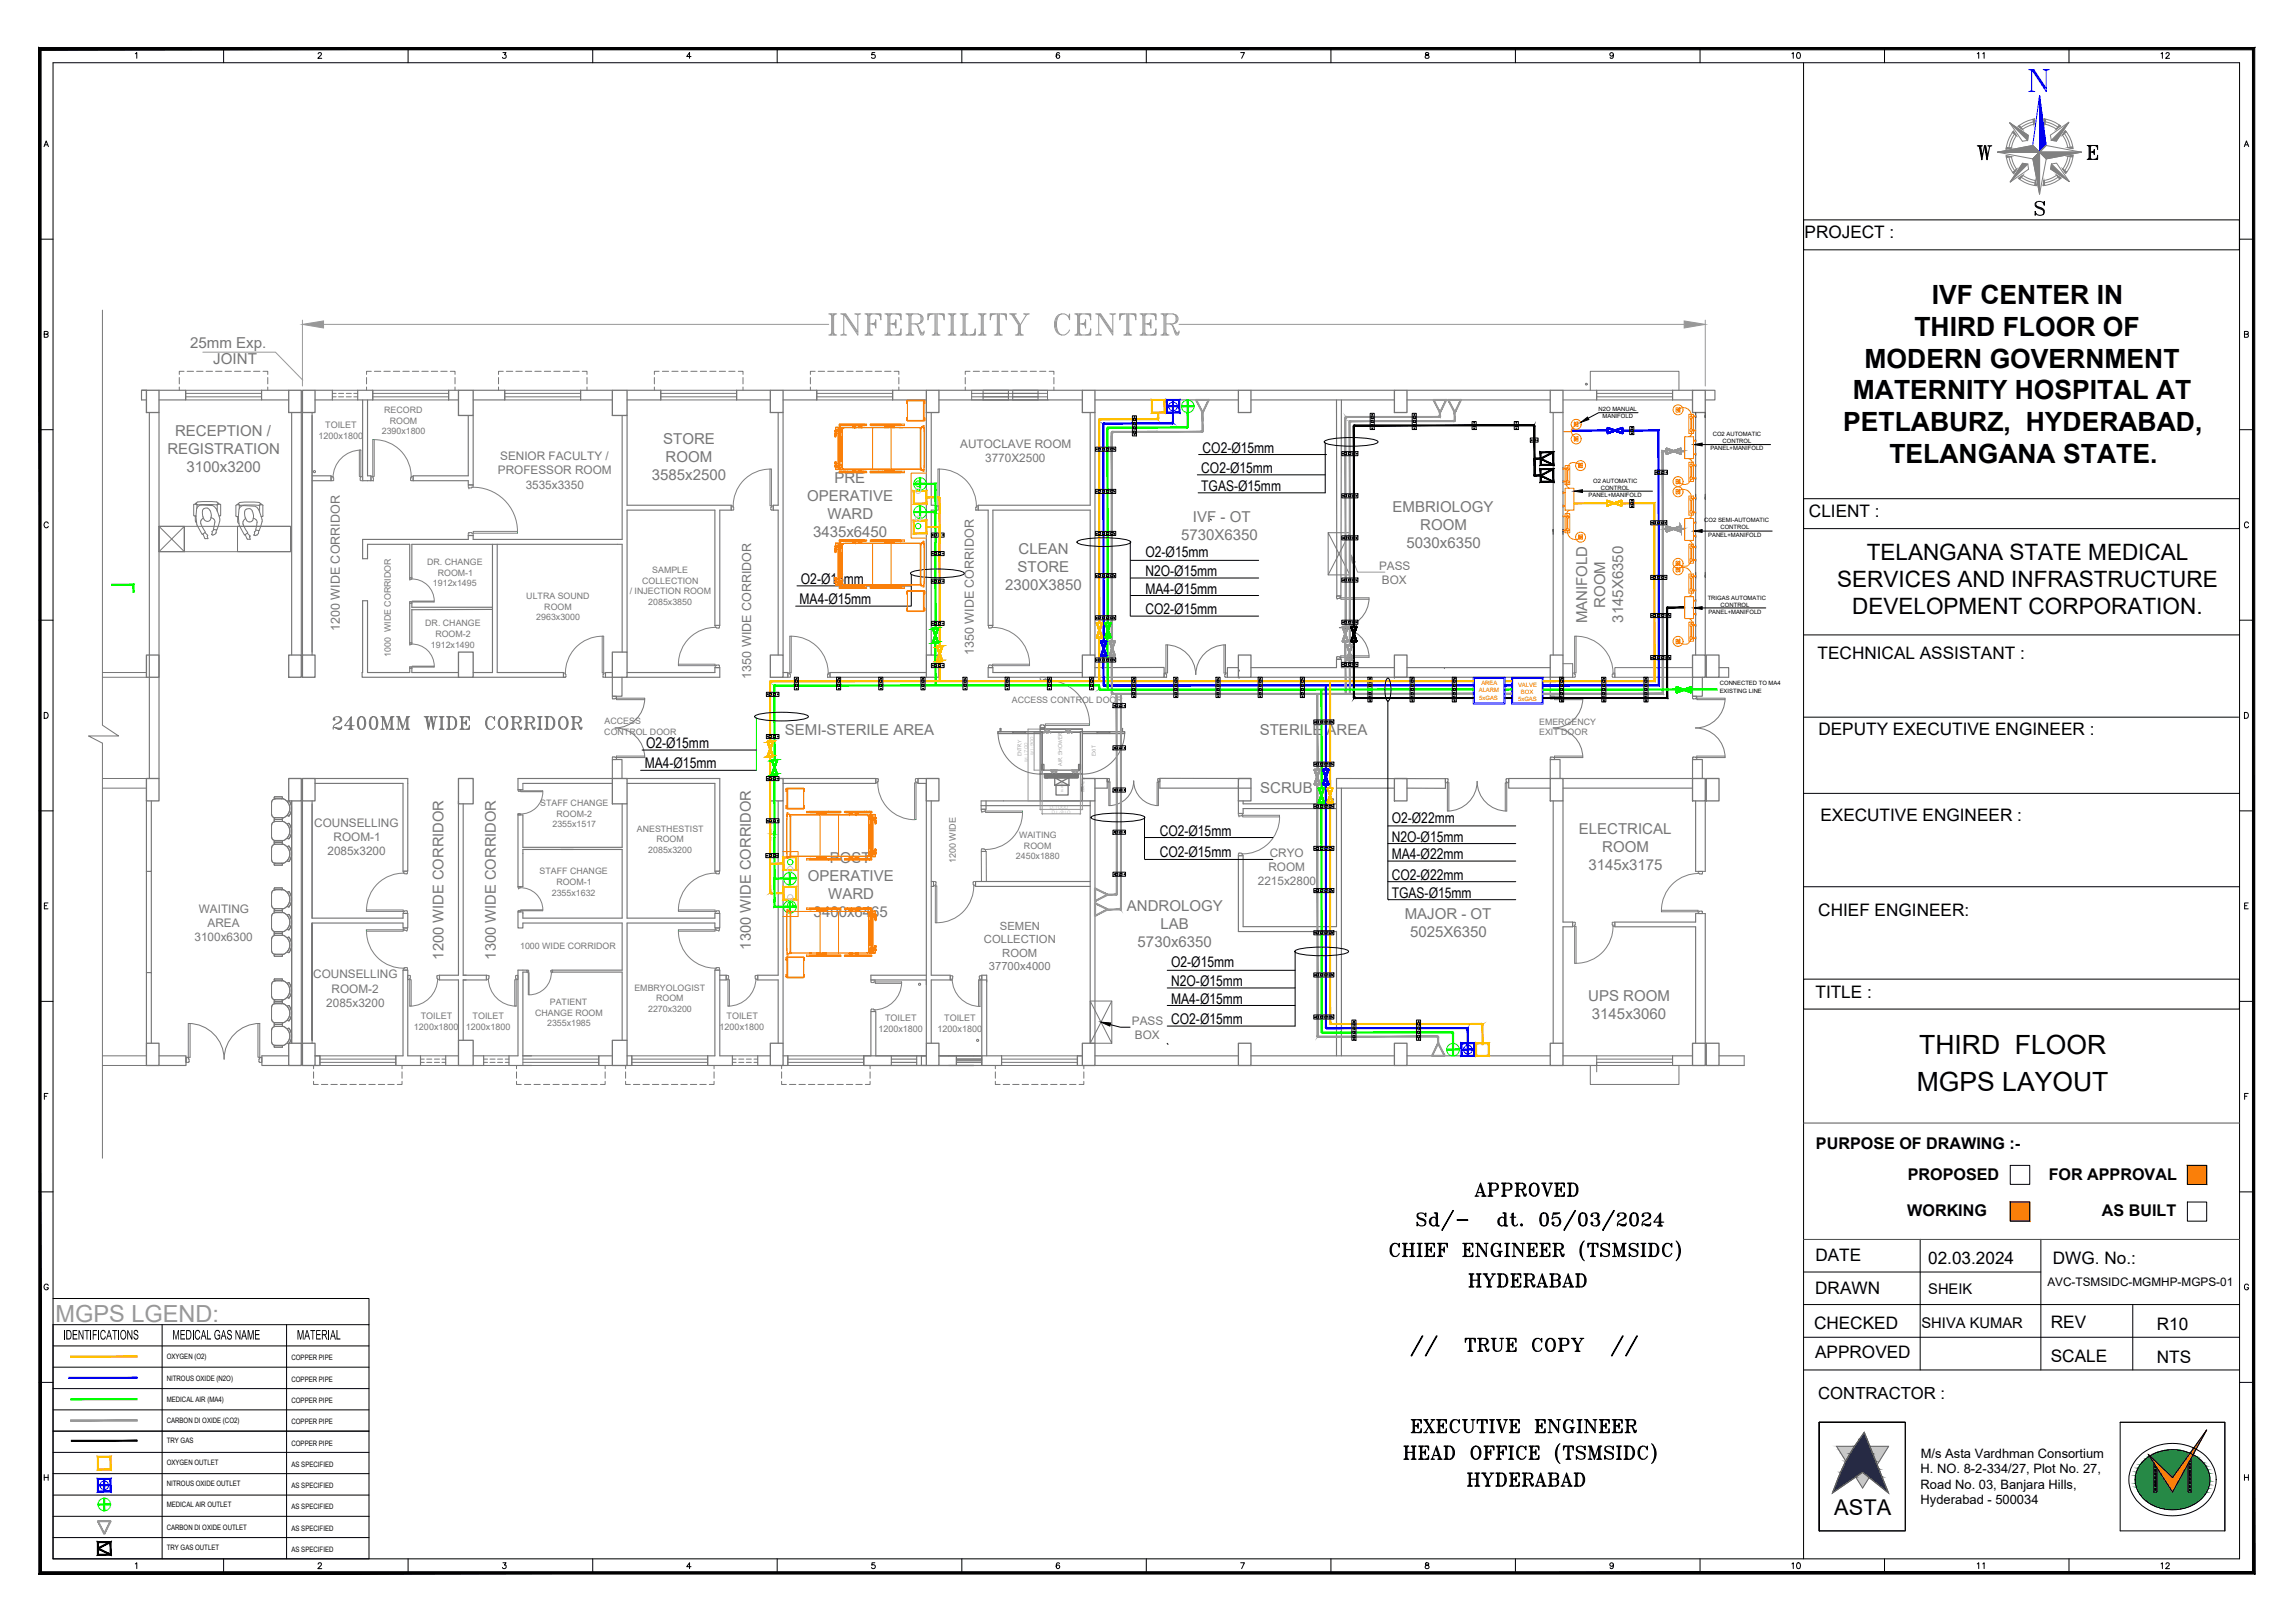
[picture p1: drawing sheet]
<svg xmlns="http://www.w3.org/2000/svg" width="594mm" height="420mm" viewBox="0 0 594 420" stroke-linecap="round" stroke-linejoin="round" font-family="sans-serif">
<defs><g id="words">
<g font-size="8.8">
<text x="365.5" y="319.3">Sd/- dt. 05/03/2024</text>
<text x="364.1" y="351.7">// TRUE COPY //</text>
<text x="362.3" y="379.6">HEAD OFFICE (TSMSIDC)</text>
</g>
<g font-size="7.1">
<text x="510.5" y="42.3">W</text>
<text x="378.9" y="334.1">HYDERABAD</text>
<text x="364.1" y="371.8">EXECUTIVE ENGINEER</text>
</g>
<text font-size="7.1" fill="#767676" x="85" y="189.8">2400MM WIDE CORRIDOR</text>
<g font-size="6.9">
<text x="500.1" y="78.6">IVF CENTER IN</text>
<text x="495.6" y="86.9">THIRD FLOOR OF</text>
<text x="482.7" y="95.2">MODERN GOVERNMENT</text>
<text x="479.6" y="103.4">MATERNITY HOSPITAL AT</text>
<text x="477.1" y="111.6">PETLABURZ, HYDERABAD,</text>
<text x="489.1" y="119.9">TELANGANA STATE.</text>
<text x="496.8" y="272.8">THIRD FLOOR</text>
<text x="496.2" y="282.5">MGPS LAYOUT</text>
</g>
<g font-size="6.6">
<text x="380.6" y="310.4">APPROVED</text>
<text x="378.5" y="385.6">HYDERABAD</text>
</g>
<text font-size="6.1" fill="#989898" x="14.4" y="342.1">MGPS LGEND:</text>
<g font-size="5.8">
<text x="483.2" y="145">TELANGANA STATE MEDICAL</text>
<text x="475.6" y="152">SERVICES AND INFRASTRUCTURE</text>
<text x="479.4" y="159">DEVELOPMENT CORPORATION.</text>
</g>
<text font-size="5.6" x="474.8" y="392.3">ASTA</text>
<g font-size="4.9">
<text x="462.5" y="407.1">10</text>
<text x="510.5" y="407.1">11</text>
<text x="558.1" y="407.1">12</text>
</g>
<g font-size="4.5">
<text x="467.1" y="61.6">PROJECT :</text>
<text x="468.3" y="133.9">CLIENT :</text>
<text x="470.5" y="170.5">TECHNICAL ASSISTANT :</text>
<text x="470.7" y="190.3">DEPUTY EXECUTIVE ENGINEER :</text>
<text x="471.2" y="212.5">EXECUTIVE ENGINEER :</text>
<text x="470.7" y="237">CHIEF ENGINEER:</text>
<text x="470" y="258.3">TITLE :</text>
<text x="469.9" y="326.4">DATE</text>
<text x="499.1" y="327.3">02.03.2024</text>
<text x="531.4" y="327.3">DWG. No.:</text>
<text x="469.9" y="335.1">DRAWN</text>
<text x="469.6" y="344">CHECKED</text>
<text x="530.9" y="343.9">REV</text>
<text x="558.3" y="344.3">R10</text>
<text x="469.9" y="351.5">APPROVED</text>
<text x="530.9" y="352.7">SCALE</text>
<text x="558.3" y="352.7">NTS</text>
</g>
<g font-size="4.4">
<text x="462.5" y="15.9">10</text>
<text x="510.5" y="15.9">11</text>
<text x="558.1" y="15.9">12</text>
<text x="579.6" y="38.8">A</text>
</g>
<text font-size="4.3" x="470.7" y="362.2">CONTRACTOR :</text>
<g font-size="4.2">
<text x="470.1" y="297.5">PURPOSE OF DRAWING :-</text>
<text x="493.8" y="305.6">PROPOSED</text>
<text x="530.3" y="305.6">FOR APPROVAL</text>
<text x="493.7" y="314.8">WORKING</text>
<text x="544.1" y="314.8">AS BUILT</text>
</g>
<g font-size="3.9" fill="#767676">
<text x="49.2" y="90.1">25mm Exp.</text>
<text x="55.2" y="94.2">JOINT</text>
<text x="45.3" y="112.8">RECEPTION /</text>
<text x="43.3" y="117.5">REGISTRATION</text>
<text x="171.7" y="114.9">STORE</text>
<text x="172.3" y="119.6">ROOM</text>
<text x="48.3" y="122.2">3100x3200</text>
<text x="168.7" y="124.2">3585x2500</text>
<text x="216" y="125">PRE</text>
<text x="208.9" y="129.7">OPERATIVE</text>
<text x="214.2" y="134.3">WARD</text>
<text x="308.8" y="135.1">IVF - OT</text>
<text x="360.5" y="132.5">EMBRIOLOGY</text>
<text x="367.6" y="137.2">ROOM</text>
<text x="210.5" y="139">3435x6450</text>
<text x="263.7" y="143.5">CLEAN</text>
<text x="305.7" y="139.7">5730X6350</text>
<text x="364.1" y="141.8">5030x6350</text>
<text x="263.4" y="148.2">STORE</text>
<text x="260.2" y="152.8">2300X3850</text>
<text x="410.8" y="161.4" transform="rotate(-90 410.8 161.4)">MANIFOLD</text>
<text x="415.5" y="157.3" transform="rotate(-90 415.5 157.3)">ROOM</text>
<text x="420.1" y="161.2" transform="rotate(-90 420.1 161.2)">3145X6350</text>
<text x="203.2" y="190.4">SEMI-STERILE AREA</text>
<text x="326.1" y="190.1">STERILE AREA</text>
<text x="326.2" y="205.3">SCRUB</text>
<text x="408.7" y="215.9">ELECTRICAL</text>
<text x="414.8" y="220.5">ROOM</text>
<text x="214.8" y="223.4">POST</text>
<text x="411.2" y="225.2">3145x3175</text>
<text x="209.1" y="228.1">OPERATIVE</text>
<text x="214.4" y="232.7">WARD</text>
<text x="210.6" y="237.4">3400x6465</text>
<text x="291.7" y="235.9">ANDROLOGY</text>
<text x="363.6" y="238">MAJOR - OT</text>
<text x="294.5" y="245.2">5730x6350</text>
<text x="300.4" y="240.6">LAB</text>
<text x="365" y="242.7">5025X6350</text>
<text x="411.1" y="259.2">UPS ROOM</text>
<text x="412.1" y="263.9">3145x3060</text>
</g>
<g font-size="3.9">
<text x="16.4" y="346.8">IDENTIFICATIONS</text>
<text x="44.6" y="346.8">MEDICAL GAS NAME</text>
<text x="76.8" y="346.8">MATERIAL</text>
</g>
<g font-size="3.8">
<text x="311.3" y="117.2">CO2-Ø15mm</text>
<text x="311" y="122.4">CO2-Ø15mm</text>
<text x="311" y="127">TGAS-Ø15mm</text>
<text x="296.5" y="149.2">N2O-Ø15mm</text>
<text x="296.5" y="144.3">O2-Ø15mm</text>
<text x="207.3" y="151.2">O2-Ø15mm</text>
<text x="296.5" y="153.7">MA4-Ø15mm</text>
<text x="207" y="156.4">MA4-Ø15mm</text>
<text x="296.5" y="159">CO2-Ø15mm</text>
<text x="167.2" y="193.6">O2-Ø15mm</text>
<text x="166.9" y="198.9">MA4-Ø15mm</text>
<text x="360.3" y="213">O2-Ø22mm</text>
<text x="300.2" y="222">CO2-Ø15mm</text>
<text x="300.2" y="216.3">CO2-Ø15mm</text>
<text x="360.3" y="217.9">N2O-Ø15mm</text>
<text x="360.3" y="222.4">MA4-Ø22mm</text>
<text x="360.3" y="227.7">CO2-Ø22mm</text>
<text x="360.3" y="232.4">TGAS-Ø15mm</text>
<text x="303.2" y="250.4">O2-Ø15mm</text>
<text x="303.2" y="255.3">N2O-Ø15mm</text>
<text x="303.2" y="259.8">MA4-Ø15mm</text>
<text x="303.2" y="265.1">CO2-Ø15mm</text>
<text x="499.1" y="334.9">SHEIK</text>
<text x="497.4" y="343.8">SHIVA KUMAR</text>
</g>
<g font-size="3.8" fill="#767676">
<text x="194.4" y="245.8" transform="rotate(-90 194.4 245.8)">1300 WIDE CORRIDOR</text>
<text x="114.8" y="248.4" transform="rotate(-90 114.8 248.4)">1200 WIDE CORRIDOR</text>
<text x="128.3" y="248.4" transform="rotate(-90 128.3 248.4)">1300 WIDE CORRIDOR</text>
</g>
<g font-size="3.3">
<text x="497.2" y="377.4">M/s Asta Vardhman Consortium</text>
<text x="497.2" y="381.4">H. NO. 8-2-334/27, Plot No. 27,</text>
<text x="497.2" y="385.4">Road No. 03, Banjara Hills,</text>
<text x="497.2" y="389.4">Hyderabad - 500034</text>
</g>
<g font-size="3.2" fill="#767676">
<text x="88" y="163.4" transform="rotate(-90 88 163.4)">1200 WIDE CORRIDOR</text>
<text x="252.1" y="169.6" transform="rotate(-90 252.1 169.6)">1350 WIDE CORRIDOR</text>
<text x="194.5" y="175.7" transform="rotate(-90 194.5 175.7)">1350 WIDE CORRIDOR</text>
</g>
<g font-size="3" fill="#767676">
<text x="129.5" y="119.2">SENIOR FACULTY /</text>
<text x="248.6" y="116">AUTOCLAVE ROOM</text>
<text x="255" y="119.7">3770X2500</text>
<text x="128.9" y="122.8">PROFESSOR ROOM</text>
<text x="136.1" y="126.5">3535x3350</text>
<text x="357" y="147.5">PASS</text>
<text x="357.7" y="151.2">BOX</text>
<text x="81.3" y="214.1">COUNSELLING</text>
<text x="84.8" y="221.4">2085x3200</text>
<text x="86.3" y="217.7">ROOM-1</text>
<text x="328.7" y="221.8">CRYO</text>
<text x="328.4" y="225.5">ROOM</text>
<text x="325.6" y="229.1">2215x2800</text>
<text x="51.4" y="236.2">WAITING</text>
<text x="53.7" y="239.9">AREA</text>
<text x="50.3" y="243.5">3100x6300</text>
<text x="81.1" y="253.3">COUNSELLING</text>
<text x="85.8" y="257">ROOM-2</text>
<text x="84.5" y="260.6">2085x3200</text>
<text x="293" y="265.4">PASS</text>
<text x="293.8" y="269.1">BOX</text>
</g>
<text font-size="3" x="530" y="332.9">AVC-TSMSIDC-MGMHP-MGPS-01</text>
<g font-size="2.9" fill="#767676">
<text x="254.7" y="244.2">COLLECTION</text>
<text x="258.8" y="240.7">SEMEN</text>
<text x="256" y="251.2">37700x4000</text>
<text x="259.4" y="247.7">ROOM</text>
</g>
<g font-size="2.3" fill="#767676">
<text x="99.5" y="106.9">RECORD</text>
<text x="82.4" y="113.5">1200x1800</text>
<text x="84.2" y="110.8">TOILET</text>
<text x="98.8" y="112.4">2390x1800</text>
<text x="100.9" y="109.7">ROOM</text>
<text x="110.6" y="146.3">DR. CHANGE</text>
<text x="113.3" y="149">ROOM-1</text>
<text x="168.8" y="148.3">SAMPLE</text>
<text x="112.1" y="151.8">1912x1495</text>
<text x="136.2" y="155">ULTRA SOUND</text>
<text x="163" y="153.9">/ INJECTION ROOM</text>
<text x="166.2" y="151.1">COLLECTION</text>
<text x="138.8" y="160.5">2963x3000</text>
<text x="140.9" y="157.8">ROOM</text>
<text x="167.8" y="156.6">2085x3850</text>
<text x="110.1" y="162.2">DR. CHANGE</text>
<text x="111.6" y="167.7">1912x1490</text>
<text x="112.7" y="164.9">ROOM-2</text>
<text x="101.1" y="170" transform="rotate(-90 101.1 170)">1000 WIDE CORRIDOR</text>
<text x="261.9" y="182.1">ACCESS CONTROL DOOR</text>
<text x="156.4" y="190.3">CONTROL DOOR</text>
<text x="156.5" y="187.5">ACCESS</text>
<text x="398.4" y="187.6">EMERGENCY</text>
<text x="398.4" y="190.4">EXIT DOOR</text>
<text x="139.8" y="208.7">STAFF CHANGE</text>
<text x="143" y="214.2">2355x1517</text>
<text x="144.1" y="211.4">ROOM-2</text>
<text x="164.9" y="215.3">ANESTHESTIST</text>
<text x="167.8" y="220.8">2085x3200</text>
<text x="169.9" y="218.1">ROOM</text>
<text x="263.8" y="216.9">WAITING</text>
<text x="265.1" y="219.7">ROOM</text>
<text x="139.7" y="226.4">STAFF CHANGE</text>
<text x="247.5" y="223.5" transform="rotate(-90 247.5 223.5)">1200 WIDE</text>
<text x="263" y="222.4">2450x1880</text>
<text x="142.8" y="231.9">2355x1632</text>
<text x="144" y="229.1">ROOM-1</text>
<text x="134.6" y="245.6">1000 WIDE CORRIDOR</text>
<text x="164.2" y="256.5">EMBRYOLOGIST</text>
<text x="108.9" y="263.9">TOILET</text>
<text x="122.3" y="263.9">TOILET</text>
<text x="138.5" y="262.9">CHANGE ROOM</text>
<text x="142.3" y="260.2">PATIENT</text>
<text x="167.8" y="261.9">2270x3200</text>
<text x="169.9" y="259.2">ROOM</text>
<text x="188.1" y="263.9">TOILET</text>
<text x="107.2" y="266.6">1200x1800</text>
<text x="120.6" y="266.6">1200x1800</text>
<text x="141.6" y="265.7">2355x1985</text>
<text x="186.3" y="266.6">1200x1800</text>
<text x="227.4" y="267.1">1200x1800</text>
<text x="229.1" y="264.3">TOILET</text>
<text x="242.7" y="267.1">1200x1800</text>
<text x="244.4" y="264.3">TOILET</text>
</g>
<g font-size="1.9">
<text x="43.2" y="351.9">OXYGEN (O2)</text>
<text x="75.5" y="352.2">COPPER PIPE</text>
<text x="43.2" y="357.4">NITROUS OXIDE (N2O)</text>
<text x="75.5" y="357.7">COPPER PIPE</text>
<text x="43.2" y="362.9">MEDICAL AIR (MA4)</text>
<text x="75.5" y="363.2">COPPER PIPE</text>
<text x="43.2" y="368.4">CARBON DI OXIDE (CO2)</text>
<text x="75.5" y="368.7">COPPER PIPE</text>
<text x="43.2" y="373.7">TRY GAS</text>
<text x="75.5" y="374.2">COPPER PIPE</text>
<text x="43.2" y="379.2">OXYGEN OUTLET</text>
<text x="75.5" y="379.7">AS SPECIFIED</text>
<text x="43.2" y="384.7">NITROUS OXIDE OUTLET</text>
<text x="75.5" y="385.3">AS SPECIFIED</text>
<text x="43.2" y="390.2">MEDICAL AIR OUTLET</text>
<text x="43.2" y="396">CARBON DI OXIDE OUTLET</text>
<text x="75.5" y="390.8">AS SPECIFIED</text>
<text x="43.2" y="401.2">TRY GAS OUTLET</text>
<text x="75.5" y="396.3">AS SPECIFIED</text>
<text x="75.5" y="401.8">AS SPECIFIED</text>
</g>
<g font-size="1.5">
<text x="413.8" y="106.5">N2O MANUAL</text>
<text x="414.8" y="108.3">MANIFOLD</text>
<text x="443.4" y="112.9">CO2 AUTOMATIC</text>
<text x="442.7" y="116.6">PANEL+MANIFOLD</text>
<text x="445.9" y="114.8">CONTROL</text>
<text x="412.4" y="125">O2 AUTOMATIC</text>
<text x="411.2" y="128.7">PANEL+MANIFOLD</text>
<text x="414.4" y="126.8">CONTROL</text>
<text x="441.2" y="135.2">CO2 SEMI-AUTOMATIC</text>
<text x="445.4" y="137.1">CONTROL</text>
<text x="442.2" y="138.9">PANEL+MANIFOLD</text>
<text x="442.1" y="155.2">TRIGAS AUTOMATIC</text>
<text x="442.2" y="158.9">PANEL+MANIFOLD</text>
<text x="445.4" y="157.1">CONTROL</text>
<text x="445.1" y="179.3">EXISTING LINE</text>
<text x="445.2" y="177.4">CONNECTED TO MA4</text>
</g>
<g font-size="1.5" fill="#f00">
<text x="382.8" y="179.3">ALARM</text>
<text x="383.5" y="177.4">AREA</text>
<text x="393" y="177.8">VALVE</text>
<text x="393.7" y="179.6">BOX</text>
<text x="382.9" y="181.1">5xGAS</text>
<text x="393" y="181.5">5xGAS</text>
</g>
<g font-size="1.5" fill="#767676">
<text x="264.4" y="195.8" transform="rotate(-90 264.4 195.8)">ENTRY</text>
<text x="283.6" y="195.6" transform="rotate(-90 283.6 195.6)">EXIT</text>
<text x="274.9" y="198.3" transform="rotate(-90 274.9 198.3)">AIR SHOWER</text>
</g>
<g font-size="1.3" fill="#989898">
<text x="266" y="197.2" transform="rotate(-90 266 197.2)">W:1700</text>
<text x="267.6" y="195.6" transform="rotate(-90 267.6 195.6)">W1:900</text>
<text x="271.8" y="209.5">D:1000</text>
<text x="272.3" y="210.6">D1:910</text>
</g>
<g font-size=".7" fill="#767676">
<text x="275.2" y="204.9" transform="rotate(-90 275.2 204.9)">BLOWER</text>
<text x="280.8" y="205" transform="rotate(-90 280.8 205)">CONTROLS</text>
</g>
</g></defs>
<!-- layer: 0 -->
<g fill="none" stroke="#000" stroke-width=".26">
<path d="M466.9 164.4h112.8M466.9 185.7h112.6M466.9 205.4h112.8M466.9 229.6h112.8M466.9 329.3h61.4M466.9 337.7h112.8M466.9 320.9h112.8M497 320.8v33.9M528.3 320.8v33.9M552.1 337.7v17M466.9 346.2h112.8M466.9 354.7h112.8"/>
<path d="M493.1 368.2h-22.2v28.1M548.8 368.2h27.1v28.1M470.9 396.1v-27.9h22.3v27.9M470.9 396.3h22.3"/>
</g>
<!-- layer: TITLE -->
<g fill="none" stroke="#000" stroke-width=".26">
<path d="M13.7 16.2h566v387.3h-566zM35 13.9l.4-.3v1.5M57.9 12.6v3.6M82.4 14l.1-.3 .4-.1 .3 .4-.9 1.1h1M105.6 12.6v3.6M130.2 13.6h.8l-.4 .6a.51 .51 0 0 1 .3 .8 .51 .51 0 0 1-.8-.2M153.4 12.6v3.6M178.9 14.6h-1.1l.7-1v1.5M201.2 12.6v3.6M226.5 13.6h-.8v.7a.53 .53 0 0 1 .7-.1 .53 .53 0 0 1 0 .8 .53 .53 0 0 1-.8-.2M249 12.6v3.6M274.2 13.8v-.1a.72 .72 0 0 0-.9 .5 .72 .72 0 0 0 .5 .9 .46 .46 0 0 0 .5-.4 .46 .46 0 0 0-.4-.5 .46 .46 0 0 0-.5 .4"/>
<path d="M296.7 12.6v3.6M321.2 13.6h.9l-.7 1.5M344.5 12.6v3.6M369 13.7v.4l.5 .2a.45 .45 0 0 1 .4 .5 .45 .45 0 0 1-.6 .3h-.3a.63 .63 0 0 1 .1-.8 .63 .63 0 0 1 .7-.2v-.4zM392.3 12.6v3.6M417.6 14.1a.46 .46 0 0 1-.5 .4 .46 .46 0 0 1-.3-.6 .46 .46 0 0 1 .6-.2l.2 .1v1l-.4 .3-.4-.2M440.1 12.6v3.6M466.9 16.2v387.3M487.8 12.6v3.6M535.6 12.6v3.6M11.4 38l.6-1.5 .5 1.5M11.6 37.5h.7"/>
<path d="M466.9 56.9h112.8v7.8h-112.8zM10.1 61.9h3.6M579.7 61.9h3.7M11.4 86.5l.9-.1 .1-.5-1-.1v1.5l.9-.1 .2-.4-.4-.3M581 86.5l.9-.1v-.5l-.9-.1v1.5l.9-.1 .1-.4-.3-.3M10.1 111.2h3.6M579.7 111.2h3.7M12.5 135.5a.62 .62 0 0 0-.8-.3 .62 .62 0 0 0-.3 .8 .56 .56 0 0 0 .5 .6 .56 .56 0 0 0 .6-.3M466.9 129.1h112.8v7.7h-112.8zM582.1 135.5a.6 .6 0 0 0-.9-.3 .6 .6 0 0 0-.2 .8 .54 .54 0 0 0 .4 .6 .54 .54 0 0 0 .7-.3M10.1 160.6h3.6M579.7 160.6h3.7"/>
<path d="M11.4 184.4h.6a.82 .82 0 0 1 .5 .8 .82 .82 0 0 1-.5 .8h-.6zM581 184.4h.5a.82 .82 0 0 1 .5 .8 .82 .82 0 0 1-.5 .8h-.5zM10.1 209.9h3.6M579.7 209.9h3.7M11.5 234.5h.6M12.4 233.8h-.9v1.5h.9M581 234.5h.6M582 233.8h-1v1.5h1M10.3 259.2h3.4M466.9 253.5h112.8v7.7h-112.8zM579.7 259.2h3.7M11.5 283.8h.6"/>
<path d="M12.4 283.1h-.9v1.5M581 283.8h.6M582 283.1h-1v1.5M10.1 308.6h3.6M579.7 308.6h3.7M12.5 332.8a.57 .57 0 0 0-.6-.4 .57 .57 0 0 0-.5 .6v.4a.55 .55 0 0 0 .6 .5 .55 .55 0 0 0 .5-.5h-.4M582.1 332.8a.55 .55 0 0 0-.7-.4 .55 .55 0 0 0-.4 .6v.4a.53 .53 0 0 0 .5 .5 .53 .53 0 0 0 .6-.5h-.4M10.1 357.9h3.6M579.7 357.9h3.7M11.4 382.5h1.1M11.4 381.7v1.5M12.5 381.7v1.5"/>
<path d="M581 381.7v1.5M581 382.5h1M582 381.7v1.5M35 404.9l.4-.3v1.5M57.9 403.5v3.7M82.4 404.9l.2-.3h.3l.3 .3v.3l-.9 .9h1M105.6 403.5v3.7M130.2 404.6h.8l-.4 .6a.49 .49 0 0 1 .3 .8 .49 .49 0 0 1-.8-.2M153.4 403.5v3.7M178.9 405.6h-1.1l.7-1v1.5M201.2 403.5v3.7M226.5 404.6h-.8v.6a.53 .53 0 0 1 .7 0 .53 .53 0 0 1 0 .7 .53 .53 0 0 1-.8-.1"/>
<path d="M249 403.5v3.7M274.2 404.8v-.1a.74 .74 0 0 0-.9 .5 .74 .74 0 0 0 .5 .9 .46 .46 0 0 0 .5-.4 .46 .46 0 0 0-.4-.5 .46 .46 0 0 0-.5 .4M296.7 403.5v3.7M321.2 404.6h.9l-.7 1.5M344.5 403.5v3.7M369 404.7v.4l.5 .1a.46 .46 0 0 1 .4 .6 .46 .46 0 0 1-.6 .3l-.3-.1a.63 .63 0 0 1 .1-.7 .63 .63 0 0 1 .7-.2v-.4zM392.3 403.5v3.7M417.6 405.1a.46 .46 0 0 1-.5 .4 .46 .46 0 0 1-.3-.6 .46 .46 0 0 1 .6-.2l.2 .4a.69 .69 0 0 1-.5 1l-.3-.3M440.1 403.5v3.7M487.8 403.5v3.7M535.6 403.5v3.7"/>
</g>
<path d="M583.7 12.3l-.6 .6 .6 394.6zM583.1 12.9l.6 394.6-.6-.6zM10 407.5h573.7l-.6-.6zM10 407.5l.6-.6h572.5zM10 12.3v395.2l.6-.6zM10 12.3l.6 .6v394zM10 12.3l.6 .6 573.1-.6zM10.6 12.9l573.1-.6-.6 .6z" fill="#000" stroke="#000" stroke-width=".26"/>
<path d="M525.1 18h1.4l3.2 4.9M525.4 18l.5 .3M526.2 18l3.2 4.9M528.9 18h1.6M529.2 18l.5 .3 .5-.3M529.7 18.3v5.4l-3.8-5.7v5.4M525.1 23.7h1.6M525.4 23.7l.5-.3 .6 .3M526.2 37.7l1.8-13 1.6 13" fill="none" stroke="#00f" stroke-width=".26"/>
<!-- layer: TEXT -->
<g fill="none" stroke="#000" stroke-width=".26">
<path d="M540.3 37.7h2.7v1l-.2-1M540.4 37.7l.4 .1M540.6 37.7l.2 .3M540.8 37.7v3.6M540.9 37.8v3.3M541.1 37.7v3.6M541.1 39.4h1M541.3 37.7l-.2 .3M541.5 37.7l-.4 .1M542.1 38.7v1.3l-.1-.6zM542.1 39l-.3 .4 .3 .3M542.1 39.2l-.6 .2 .6 .1"/>
<path d="M542.1 37.7l.9 .1M542.5 37.7l.5 .3M542.6 37.7l.4 .5M527 53.2l.1 .3a2.38 2.38 0 0 1 1.9 1.1M527.1 52.3a.72 .72 0 0 0 .4 1.2l1.5 .7a1.09 1.09 0 0 1-.2 1.5 1.09 1.09 0 0 1-1.5-.1l-.5-.9v1l.2-.5M529 52.6l.2-.5v1.1a1.33 1.33 0 0 0-1-1.1 1.33 1.33 0 0 0-1.4 .5v.6a3.1 3.1 0 0 0 2 1.2l.2 .3-.2 .9M540.3 41.3h2.7v-1.1l-.2 1.1M540.8 41.1l-.4 .2M540.8 40.9l-.2 .4M541.1 40.9l.2 .4M541.1 41.1l.4 .2M543 41.1l-.9 .2"/>
<path d="M543 40.9l-.5 .4M543 40.8l-.4 .5"/>
</g>
<!-- layer: TITLE -->
<g fill="none" stroke="#808080" stroke-width=".26">
<path d="M517.1 39.4h10.9h-10.9M520.2 31.8l4.8 3.2-.1 1.4-1.4 .2zM520.6 38.3l-1.3 .3M521.2 33.9l.7 1.2M521.2 34l-1.4 2.5-.5 2.1M521.5 34.7l-1 1.7-.5 1.9M522 35.1l-.9 1.5-.4 1.8M522.4 32.7l1.1 .8M526.2 37.7l-9.1 1.7 9.1 1.7M526.2 37.7l1.8 1.7h10.8h-10.8l1.6-1.7-1.6 1.7zM526.5 32.2l-1.5 .5-1.4 .8M526.6 31.5l-1.8 .6-1.6 .9"/>
<path d="M526.6 30.8l-.1 1.4M526.7 30.8l-2 .5-2.3 1.4M528 39.4v10.8v-10.8l1.7 1.7zM529.3 31.5l1.7 .5 1.7 .9M529.3 32.2l-.1-1.4 1.9 .5 2.3 1.3M529.4 32.2l1.5 .4 1.4 .8 1.1-.8M529.6 37.7l9.2 1.7-9.1 1.7-1.7 9.1-1.8-9.1M530.7 35l4.8-3.3-3.2 4.8-1.3-.2zM533.9 35l.9 1.5 .5 1.7M534.4 34.6l1 1.7 .5 1.8M534.6 33.9l-.8 1.1M534.7 33.9l1.4 2.5 .5 2.1"/>
<path d="M535.2 38.2l1.3 .3M519.3 40.3l1.4 .3 .5 1.7 .9 1.5-.8 1.1M519.3 40.4l.5 2.1 1.5 2.5M520.1 40.7l.5 1.8 .9 1.7M522.5 46.2l2.5 1.4 2.2 .5M523.3 45.9l1.7 1 1.8 .5M523.6 42.3l1.3 .2 .2 1.3-4.8 3.3zM523.6 45.4l-1.1 .8M523.6 45.4l1.6 .9 1.7 .4M526.2 41.1l1.8-1.7-1.8 1.7M526.9 46.7l.2 1.3M529.1 46.7l-.2 1.3"/>
<path d="M531 42.4l1.4-.2 3.3 4.8-4.9-3.2zM532.4 45.3l1.1 .8M532.4 45.3l-1.5 .9-1.7 .5M532.8 45.9l-1.7 .9-1.8 .5M533.5 46.1l-2.5 1.5-2.1 .5M533.9 43.7l.8 1.2M535.2 40.5l1.4-.3-.4 2.1-1.5 2.6M535.3 40.5l-.5 1.7-.8 1.5M535.9 40.6l-.5 1.8-.9 1.7"/>
</g>
<g fill="#808080" stroke="#808080" stroke-width=".26">
<path d="M517.1 39.4l9.1-1.7 1.8 1.7z"/>
<path d="M528 39.4h10.8l-9.1 1.7z"/>
<path d="M534.6 33.9l.3 .3-1.1 .8z"/>
<path d="M535.5 31.7l-3.2 4.8-1.3-.2z"/>
<path d="M533 32.4l.4 .2-1.1 .8z"/>
<path d="M535.2 38.2l1.3-.2v.5z"/>
<path d="M535.2 40.5l1.4-.3-.1 .5z"/>
<path d="M532.4 45.3l1.1 .8-.4 .2z"/>
<path d="M533.9 43.7l1.1 .8-.3 .4z"/>
<path d="M531 42.4l4.7 4.6-4.9-3.2z"/>
<path d="M526.2 41.1l1.8-1.7v10.8z"/>
<path d="M529.1 46.7l.2 1.2-.4 .1z"/>
<path d="M526.9 46.7l.2 1.3h-.4z"/>
<path d="M520.2 31.8l4.8 3.2-.1 1.4z"/>
<path d="M521.2 33.9l.7 1.2-1-.8z"/>
<path d="M522.4 32.7l.3-.2 .8 1z"/>
<path d="M519.4 38.1l1.2 .2-1.3 .3z"/>
<path d="M523.6 42.3l1.3 .2-4.6 4.6z"/>
<path d="M519.3 40.3l1.4 .3-1.3 .2z"/>
<path d="M522.5 46.2l1.1-.8-.7 1z"/>
<path d="M521 44.6l1-.8-.7 1.1z"/>
<path d="M526.2 30.9l.4-.1-.1 1.4z"/>
<path d="M529.1 30.8l.5 .1-.3 1.3z"/>
</g>
<path d="M528 24.7l1.6 13-1.6 1.7z" fill="#00f" stroke="#00f" stroke-width=".26"/>
<!-- layer: walls -->
<path d="M466.9 290.7h112.8M466.9 320.9h112.8" fill="none" stroke="#545454" stroke-width=".26"/>
<!-- layer: 0.0 -->
<path d="M520.4 301.7h5v4.9h-5zM520.4 311.2h5v4.9h-5zM566.2 301.7h5v4.9h-5zM566.2 311.2h5v4.9h-5zM493.1 368.2h-22.2v28.1h22.2M493.2 368.2v28.1M548.8 368.2h27.1v28.1h-27.1zM553.8 377a12.7 12.7 0 0 1 18.5 1.5 8.6 8.6 0 0 1-3.8 12.4 12.9 12.9 0 0 1-15.4-2.5 8.2 8.2 0 0 1 .7-11.4zM554.7 378.3a11.1 11.1 0 0 1 16 .9 6.8 6.8 0 0 1-2.4 10 11.2 11.2 0 0 1-14.3-2.2 6.5 6.5 0 0 1 .7-8.7zM556.1 376.5l6.3 6 8.8-12.3-8.8 16.1zM557.5 378.7v7.6h.8v-6.3M567.2 377.5v8.8h-.8v-7.3" fill="none" stroke="#000" stroke-width=".26"/>
<!-- layer: walls -->
<g fill="#f00" stroke="#f00" stroke-width=".26">
<path d="M566.2 301.7l5 4.9v-4.9zM566.2 301.7l5 4.9h-5z"/>
<path d="M520.4 311.2l5 4.9v-4.9zM520.4 311.2l5 4.9h-5z"/>
</g>
<!-- layer: 0.0 -->
<g fill="#000" stroke="#000" stroke-width=".26">
<path d="M557.5 378.7l.2 .3zM567.2 377.5v1.2h-.7z"/>
<path d="M557.5 379l.8 1zM557.5 379l.8 1h-.8z"/>
<path d="M566.5 378.7l.7 .3v-.3zM566.5 378.7l.7 .3h-.8z"/>
<path d="M566.4 379l.8 7.3v-7.3zM566.4 379l.8 7.3h-.8z"/>
<path d="M557.5 380l.8 6.3v-6.3zM557.5 380l.8 6.3h-.8z"/>
</g>
<g fill="#139b48" stroke="#139b48" stroke-width=".26">
<path d="M561.5 375.4h1.9z"/>
<path d="M567.7 376.6l.5 .3h-.7z"/>
<path d="M556.1 377.2l.3-.2 .1 .2z"/>
<path d="M566.4 379l-.1 .2z"/>
<path d="M562.3 382.4h.2z"/>
<path d="M560.9 390.7h2.8z"/>
<path d="M561.5 375.4h2.2zM561 375.4h2.7z"/>
<path d="M561 375.4l3.6 .1zM560.2 375.5h4.4z"/>
<path d="M560.2 375.5l4.7 .1zM559.7 375.6h5.2z"/>
<path d="M559.7 375.6l6.1 .2-.9-.2zM559 375.8l.7-.2 6.1 .2z"/>
<path d="M559 375.8l7.1 .1zM558.6 375.9h7.5z"/>
<path d="M558.6 375.9l8.3 .3-.8-.3zM557.9 376.2l.7-.3 8.3 .3z"/>
<path d="M557.9 376.2h9zM557.5 376.3h9.3z"/>
<path d="M557.5 376.3l8.9 .6 .4-.6zM556.5 376.9l1-.6 8.9 .6z"/>
<path d="M567.5 376.9l1.2 .3-.5-.3zM567.5 376.9l1.2 .3h-1.3z"/>
<path d="M567.4 377.2l1.7 .3-.4-.3zM567.4 377.2l1.7 .3h-1.9z"/>
<path d="M556.1 377.2l.7 .4-.3-.4zM555.5 377.6l.6-.4 .7 .4z"/>
<path d="M567.2 377.5l2.4 .4-.5-.4zM567.2 377.5l2.4 .4h-2.4z"/>
<path d="M555.5 377.6l1.8 .8-.5-.8zM554.6 378.4l.9-.8 1.8 .8z"/>
<path d="M567.2 377.9l3.2 .8-.8-.8zM567.2 377.9l3.2 .8h-3.2z"/>
<path d="M554.6 378.4l2.9 .3-.2-.3zM554.6 378.4l2.9 .3h-3.2z"/>
<path d="M554.3 378.7l3.2 .5v-.5zM554.3 378.7l3.2 .5h-3.6z"/>
<path d="M567.2 378.7l3.8 .8-.6-.8zM567.2 378.7l3.8 .8h-3.8z"/>
<path d="M553.9 379.2l3.6 .9v-.9zM553.9 379.2l3.6 .9h-4.1z"/>
<path d="M567.2 379.5l4.3 .9-.5-.9zM567.2 379.5l4.3 .9h-4.3z"/>
<path d="M553.4 380.1l4.1 1v-1zM553.4 380.1l4.1 1h-4.5z"/>
<path d="M567.2 380.4l4.7 1-.4-1zM567.2 380.4l4.7 1h-4.7z"/>
<path d="M553 381.1l4.5 .9v-.9zM553 381.1l4.5 .9h-4.7z"/>
<path d="M567.2 381.4l4.8 1-.1-1zM567.2 381.4l4.8 1h-4.8z"/>
<path d="M556.5 376.9l6 5.5 3.9-5.5zM556.5 376.9l6 5.5z"/>
<path d="M552.8 382l4.7 1.1v-1.1zM552.8 382l4.7 1.1h-4.8z"/>
<path d="M567.2 382.4l4.9 1-.1-1zM567.2 382.4l4.9 1h-4.9z"/>
<path d="M552.7 383.1l4.8 .9v-.9zM552.7 383.1l4.8 .9h-4.7z"/>
<path d="M567.2 383.4l4.7 1 .2-1zM567.2 383.4l4.7 1h-4.7z"/>
<path d="M552.8 384l4.7 1v-1zM552.8 384l4.7 1h-4.5z"/>
<path d="M567.2 384.4l4.4 .9 .3-.9zM567.2 384.4l4.4 .9h-4.4z"/>
<path d="M566.3 379.2l.1 6.8zM566.3 379.2l.1 6.8h-3.9z"/>
<path d="M558.3 380.1l3.9 5.9zM558.3 380.1l3.9 5.9h-3.9z"/>
<path d="M553 385l4.5 1v-1zM553 385l4.5 1h-4.1z"/>
<path d="M567.2 385.3l4 1 .4-1zM567.2 385.3l4 1h-4z"/>
<path d="M562.5 386l3.9 .3v-.3zM562.5 386l3.9 .3h-4z"/>
<path d="M558.3 386l4.1 .3-.2-.3zM558.3 386l4.1 .3h-4.1z"/>
<path d="M553.4 386l4.1 .3v-.3zM553.4 386l4.1 .3h-3.9z"/>
<path d="M553.6 386.3h17.6zM553.6 386.3h17.6z"/>
<path d="M553.6 386.3l17.2 .6 .4-.6zM553.6 386.3l17.2 .6h-16.9z"/>
<path d="M553.9 386.9l16.7 .3 .2-.3zM553.9 386.9l16.7 .3h-16.4z"/>
<path d="M554.2 387.2l15.9 .5 .5-.5zM554.2 387.2l15.9 .5h-15.5z"/>
<path d="M554.6 387.7l15.3 .3 .2-.3zM554.6 387.7l15.3 .3h-15z"/>
<path d="M554.9 388l14.4 .5 .6-.5zM554.9 388l14.4 .5h-13.9z"/>
<path d="M555.4 388.5l13.6 .2 .3-.2zM555.4 388.5l13.6 .2h-13.2z"/>
<path d="M555.8 388.7l12.5 .4 .7-.4zM555.8 388.7l12.5 .4h-11.9z"/>
<path d="M556.4 389.1l11.6 .3 .3-.3zM556.4 389.1l11.6 .3h-11.3z"/>
<path d="M556.7 389.4l10.6 .3 .7-.3zM556.7 389.4l10.6 .3h-9.9z"/>
<path d="M557.4 389.7l9.5 .2 .4-.2zM557.4 389.7l9.5 .2h-9.1z"/>
<path d="M557.8 389.9l8.4 .3 .7-.3zM557.8 389.9l8.4 .3h-7.7z"/>
<path d="M558.5 390.2h7.7zM558.5 390.2l7.3 .1z"/>
<path d="M559 390.3l6 .2 .8-.2zM559 390.3l6 .2h-5.3z"/>
<path d="M559.7 390.5h5.3zM559.7 390.5l4.9 .1z"/>
<path d="M560.2 390.6h4.4zM560.2 390.6l3.5 .1z"/>
<path d="M560.9 390.7l2.5 .1zM561.6 390.8h1.8z"/>
</g>
<g fill="#ed1f24" stroke="#ed1f24" stroke-width=".26">
<path d="M567.9 374.8l.6 .3z"/>
<path d="M571.2 370.2l-2.6 4.6h-.7zM567.9 374.8l.6 .3 .1-.3zM567.9 374.8l.6 .3h-.9z"/>
<path d="M567.6 375.1l.3 1.1 .6-1.1zM567.6 375.1l.3 1.1h-1zM566.9 376.2l.8 .4 .2-.4zM566.9 376.2l.8 .4h-1.1z"/>
<path d="M566.6 376.6l.9 .4 .2-.4zM566.6 376.6l.9 .4h-1.2z"/>
<path d="M566.3 377l-1.9 5.5 3.1-5.5zM566.3 377l-1.9 5.5h-2z"/>
<path d="M556.4 377l6 5.5zM556.4 377l6 5.5h-2.4z"/>
<path d="M560 382.5l2.4 3.8zM560 382.5h4.4l-2 3.8z"/>
</g>
<!-- layer: 0 -->
<path d="M556.1 376.5l.4 .4z" fill="#ed1f24" stroke="#ed1f24" stroke-width=".26"/>
<g fill="#c7c8ca" stroke="#c7c8ca" stroke-width=".26">
<path d="M476.5 376.2h2.5l-.7 1z"/>
<path d="M484.1 374.4h4.8l-2.3 3.7z"/>
<path d="M480.4 382.4l1.7-1.2 1.6 1.2z"/>
<path d="M480.4 382.4l3.4 .1z"/>
<path d="M475.4 374.4l4.3 .9 .8-.9zM475.4 374.4l4.3 .9h-3.7z"/>
<path d="M476 375.3l3 .9 .7-.9zM476 375.3l3 .9h-2.5z"/>
<path d="M476.5 376.2l.6 1h1.2zM477.1 377.2h1.2l-.6 .9z"/>
<path d="M484.1 374.4l1.4 3.7h1.1zM485.5 378.1h1.1l-.7 1.1z"/>
<path d="M480.4 382.4l3.4 .1zM480.5 382.5h3.3l-1.7 2.7z"/>
</g>
<path d="M480.7 374.4h-5.3l2.3 3.7M482.6 370.8l6.3 15.7-6.8-5.3-7.8 5.3a50.1 50.1 0 0 1 8.3-15.7zM484.1 374.4h4.8l-3 4.8M480.4 382.4l1.7 2.8 1.7-2.7" fill="none" stroke="#636466" stroke-width=".26"/>
<g fill="#293189" stroke="#293189" stroke-width=".26">
<path d="M482.6 370.8l.7 1.8h-2z"/>
<path d="M475.9 382.3h4.5l-6.1 4.2z"/>
<path d="M482.1 381.2h4.6l.5 1.1z"/>
<path d="M481.3 372.6l2.8 1.8-.8-1.8zM481.3 372.6l2.8 1.8h-4.1z"/>
<path d="M480 374.4l4.8 1.9-.7-1.9zM480 374.4l4.8 1.9h-6z"/>
<path d="M478.8 376.3l6.8 2-.8-2zM478.8 376.3l6.8 2h-7.9z"/>
<path d="M477.7 378.3l8.7 2-.8-2zM477.7 378.3l8.7 2h-9.6z"/>
<path d="M476.8 380.3l9.9 .9-.3-.9zM476.8 380.3l9.9 .9h-10.3z"/>
<path d="M482.1 381.2l1.5 1.1h3.6zM483.6 382.3h3.6l1.7 4.2z"/>
<path d="M476.4 381.2l4 1.1 1.7-1.1zM476.4 381.2l4 1.1h-4.5z"/>
</g>
<!-- layer: MEP_HVAC_COPPER_PIPE -->
<circle cx="410.6" cy="99.4" r=".23" fill="none" stroke="#767676" stroke-width=".26"/>
<!-- layer: DOOR -->
<g fill="none" stroke="#808080" stroke-width=".26">
<path d="M93 116.5h.4v6.8h-.4zM93.4 116.5a7.2 7.2 0 0 0-7.2 7.2M96.5 113.8v9.5h.4v-9.5M96.9 113.8a9.5 9.5 0 0 1 9.5 9.9M86.3 124.3l-.1-1h-.5v1.1h.5M86.4 124.3l-.2 .1M93.2 124.3l.2-1h.5v1.1h-.5M93.2 124.3h.1M93.3 124.3l.1 .1M96.7 124.3h.1M96.7 124.3l-.2-1h-.5v1.1h.5M96.7 124.3l-.2 .1"/>
<path d="M106.3 124.3l.1-1h.5v1.1h-.5M106.3 124.3l.2 .1M121.2 126.1v-.6h1.3v.6l-1.1 .2M121.3 126.2l.1 .1M121.4 126.3h.1M121.4 137.9h.1M121.4 137.9l1.1 .1v.6h-1.3v-.6M121.4 137.9l-.1 .2M122 126.1a11.5 11.5 0 0 1 12 11.5h-11.5v.4h11.5M189.9 131.9h.1M189.9 131.9l-.1-.9h-.5v1.1l.5-.1M189.9 131.9l-.1 .2"/>
<path d="M199.7 121.4v9.6h-.4v-9.6a9.5 9.5 0 0 0-9.5 10M199.7 132l.5 .1v-1.1h-.5v.3h-.2v.6l.2 .2M242.8 121.4v9.6h.4v-9.6a9.5 9.5 0 0 1 9.5 10M242.9 131.9h.1M243 131.9l-.2-.9h-.5v1.1l.5-.1M243 131.9l-.2 .2M252.6 131.9h.1M252.6 131.9l.1-.9h.5v1.1l-.5-.1M252.6 131.9l.2 .2M106 149.9v-.3h.7v.3l-.6 .1M106.1 149.9v.1M106.1 150h.1"/>
<path d="M106.1 155.8l.6 .1v.3h-.7v-.3M106.1 155.8v.1M106.4 149.9a5.7 5.7 0 0 1 6 5.7M112.4 155.6h-5.7v.3h5.7M106 166.7v-.3h.7v.3l-.6 .1M106.1 166.8h.1M106.1 172.6h.1M106.1 172.6l.6 .1v.3h-.7v-.3M106.1 172.7h.1M106.4 166.7a5.7 5.7 0 0 1 6 5.8M112.4 172.5h-5.7v.2h5.7M145.9 174.2h.4l.1 1.1h-.5z"/>
<path d="M146.4 175.2h.1M156.1 175.2l.2-1h.4v1.1l-.6-.1M156.1 175.2h.1M156.3 164.7v9.5h-.4v-9.5a9.5 9.5 0 0 0-9.5 9.9M185.5 162.4a9.5 9.5 0 0 0-9.9 9.5h9.5v.4h-9.5M186.1 172.2l-1 .1v.5h1.1v-.5M186.1 162.5v.1M186.1 172.2l.1 .1M186.2 162.4v-.5h-1.1v.5l1 .2M186.2 162.4l-.1 .2M203.9 174.2h.5l.2 1.1h-.7zM204.4 164.7v9.5h.4v-9.5a9.5 9.5 0 0 1 9.6 9.9"/>
<path d="M204.6 175.2h.1M214.2 175.2l.2 .1M214.2 175.2h.1M214.2 175.2l.1-1h.6v1.1h-.6M255.9 162.4v-.5h1v.5l-.9 .2M255.9 172.3v.5h1v-.5l-.9-.1-.1 .1M255.9 162.4l.2 .2M256 162.5v.1M256.6 162.4a9.5 9.5 0 0 1 9.9 9.5h-9.6v.4h9.6M407.6 164.7v9.5h.4v-9.5M407.7 175.2h.1M407.8 175.2l-.2 .1"/>
<path d="M407.8 175.2l-.2-1h-.5v1.1h.5M408 164.7a9.5 9.5 0 0 1 9.5 9.9M417.5 174.2h.5v1.1l-.7-.1zM227.2 201.6l-.5-.1v1.1h.5l.1-.9M227.2 201.6l.1 .1M227.2 202.3a9.5 9.5 0 0 0 9.6 9.9M227.3 201.7h.1M236.7 212.2v-9.6h.4v9.6M237 201.7h.1M237.1 201.5h.5v1.1h-.5v-.3h-.1zM320.6 211.1v-.5h1.1v.5l-1 .1M320.6 211.1l.2 .1"/>
<path d="M320.7 211.2h.1M331.2 211.1h-9.5v.4h9.5a9.5 9.5 0 0 1-9.9 9.5M104.4 225.5h1.1l-.1 .7-1-.2zM104.4 236l.9-.2 .2 .7h-1.1zM104.8 226.1a9.6 9.6 0 0 0-10 9.5h9.6v.4h-9.6M105.3 226.2h.1M185.5 226.1a9.5 9.5 0 0 0-9.9 9.5h9.5v.4h-9.5M186.1 235.8l-1 .2v.5h1.1v-.5M186.1 235.8l.1 .2M186.2 226v-.5h-1.1v.5l1 .2M186.2 226.1l-.1 .1M242.1 238.9v-9.6h.4v9.6"/>
<path d="M242.1 228.2h-.4v1.1h.4l.2-.9M242.1 228.2l.2 .2M242.2 228.4h.1M252.1 228.9a9.5 9.5 0 0 1-9.6 10M252.1 228.2h.4v1.1h-.4v-.4h-.2zM320.7 220.8l1 .2v.5h-1.1v-.5M320.7 220.8v.1M320.8 220.9l-.2 .1M407.6 238.7h-.5v1.1h.5l.1-.9M407.6 238.7l.2 .2M417.4 238.9l.1 .9h.5v-1.1l-.6 .2M417.5 239.4a9.5 9.5 0 0 1-9.5 10"/>
<path d="M430.1 235.7h9.5v.3h-9.5M440 226.1a9.5 9.5 0 0 0-9.9 9.6M440.5 235.9h.1M440.5 235.9l-.9 .1v.5h1.1v-.5M440.5 226.2v.1M440.6 235.9l.1 .2M440.7 226.1v-.5h-1.1v.5l.9 .2M440.7 226.1l-.1 .2M94.8 240.7h9.6v.4h-9.6M94.9 241.1a9.5 9.5 0 0 0 9.9 9.5M104.4 250.6l.9-.1 .2 .6h-1.1zM105.3 240.9h.1"/>
<path d="M105.5 240.7v-.5h-1.1v.5l.9 .2M105.5 240.7l-.2 .2M106.1 253.6h.3v6.8h-.3zM106.2 252.7h.1M106.2 252.7l-.1 .9h-.5v-1.1h.5l.1 .2M113.1 252.7l.2 .9h.5v-1.1h-.5l-.2 .2M113.3 253.2a7.2 7.2 0 0 1-7.2 7.3M126.4 253.2a7.2 7.2 0 0 0 7.2 7.3M126.5 252.7l-.1 .9h-.5v-1.1h.5l.2 .2M133.2 253.6h.4v6.8h-.4zM133.5 252.7l.1 .9h.5v-1.1h-.5l-.1 .2M175.6 241.1a9.5 9.5 0 0 0 9.9 9.5"/>
<path d="M175.6 240.7h9.5v.4h-9.5M186.1 250.5l-1 .1v.5h1.1v-.5M186.1 240.9h.1M186.1 250.5l.1 .2M186.2 240.7v-.5h-1.1v.5l1 .2M186.2 240.7l-.1 .2M188.4 253.6h.4v6.8h-.4zM188.6 252.7h.1M188.6 252.7l-.2 .9h-.4v-1.1h.4l.2 .2M195.5 252.7l.1 .9h.5v-1.1h-.5l-.1 .2M195.7 253.2a7.2 7.2 0 0 1-7.2 7.3M225.6 254.3l.9-.1v-.5h-1.1v.5l.2 .2"/>
<path d="M226.5 254.2h6.9v.4h-6.9zM233.4 254.2a7.2 7.2 0 0 1-7.2 7.2M246 252.6l.6 .1-.1 1h-.5zM246.5 253.3a7.2 7.2 0 0 0 7.2 7.2M246.6 252.8h.1M253.3 253.7h.4v6.8h-.4zM253.5 252.8l.2 .9h.4v-1.1h-.4l-.2 .2M253.5 252.8h.1M407.6 249.4v-9.6h.4v9.6M225.6 261.2l.9 .2v.5h-1.1l.1-.5M225.6 261.2v.1M225.6 261.3l-.1 .1"/>
</g>
<g fill="none" stroke="#008ab8" stroke-width=".26">
<path d="M96.5 113.8h.4M134 137.6v.4M199.3 121.4h.4M242.8 121.4h.4M112.4 155.6v.3M112.4 172.5v.2M155.9 164.7h.4M175.6 171.9v.4M204.4 164.7h.4M266.5 171.9v.4M407.6 164.7h.4M236.7 212.2h.4"/>
<path d="M331.2 211.1v.4M94.8 235.6v.4M175.6 235.6v.4M242.1 238.9h.4M430.1 235.7v.3M94.8 240.7v.4M175.6 240.7v.4M407.6 249.4h.4"/>
</g>
<!-- layer: walls -->
<g fill="none" stroke="#767676" stroke-width=".3">
<path d="M36.6 101h1.3h-1.3v2.5h1.3M38.7 106.8v94.7M41.2 101h6.9v2.5h-6.9M41.2 106.8v94.7M74.7 101h-7v2.5h7M75.5 106.8v62.8M78 106.8v62.8M78.3 106.8v62.8M80.8 106.8v62.8M81.5 101h4.5v2.5h-4.5M92.6 101h3.9v2.5h-3.9zM93.9 103.5v20.9h2.1v-1.2h-.9v-19.7"/>
<path d="M118.7 101h-2.6v2.5h2.6M121.2 107.6v15.6h-14.3v1.2h14.3v1.1h1.3v-17.9M122.5 101h8.2v2.5h-8.2M158.5 101h-8.2v2.5h8.2M161.1 107.6v32h-38.6v-1h-1.3v1h-27.3v5h1.2v-3.7h11v8.7h.5v-8.7h54.5v27.9M162.3 107.6v23.2h27v1.3h-3v29.8h-1.2v-29.8h-22.8v36.7M162.3 101h8.7v2.5h-8.7M199.4 101h-8.7v2.5h8.7M201.4 106.8v24h-1.2v1.3h1.2v37.5M202.7 101h8.7v2.5h-8.7M202.7 106.8v62.8M239.8 106.8v62.8"/>
<path d="M239.8 101h-8.7v2.5h8.7M241.1 106.8v24h1.2v1.3h-1.2v37.5M243 101h37.2M243 103.5h37.2M254.5 103.5v-2.5h6.5v2.5M254.5 102.7h6.5M254.5 101.8h6.5M282.2 106.8v24h-29v1.3h2.6v29.8h1.2v-29.8h25.2v37.5M283.4 106.8v62.8M283.4 101h37.2M283.4 103.5h37.2M323.8 101h37.1"/>
<path d="M323.8 103.5h37.1M346 103.5v50.8h1.1l.1-50.8M364.2 101h37.1M364.2 103.5h37.1M402.1 106.8v62.8M404.6 106.8v62.8M438.1 101h-5.1v2.5h5.1M438.9 106.8v1.3v-.5M438.9 107.8v61.8M441.4 101h2.5v2.5h-2.5M441.4 106.8v1.3v-.5M441.4 108.1v61.5"/>
<path d="M80.8 123.2h4.9v1.2h-4.9M121.2 138.6h1.3M127.5 140.9v33.2h-5M127.5 157.2h-20.9v-1h-.5v10.2h.5v-8.6M127.5 157.8h-20.9M128.7 140.9v33.2h17.2v1.2M118.7 174.1h-12.1v-1.1h-.5v1.1h-11v-18.6h-1.2l-.2 19.8h25M122.5 175.3h23.8M158.5 174.1h-1.8v1.2h1.8v4.9h2.5v-4.9M162.3 174.1h22.8v-1.3h1.2v2.5h-24M202.7 174.1h1.2v1.2h-1.2M239.8 174.1h-24.9v1.2h24.9"/>
<path d="M280.2 174.1h-23.2v-1.3h-1.2v2.5h24.4M283.4 172.8h17.9v2.5h-17.9M320.6 172.8h-2.9v2.5h3M320.7 175.3h.1M320.8 173.5h.1M323.8 175.3h77.5v4.9h2.5v-4.9M323.8 172.8h22.2v-2.1h1.2v2.1h13.7M360.9 175.3h.1M364.2 172.8h37.1M373.9 172.8h.1M445 172.8h2.5v2.5h-2.5M37.9 207.3v44.5"/>
<path d="M39.2 207.3v18.3h-1.3M75.5 207.3v62.8M78 207.3v62.8M78.3 207.3v62.8M80.8 207.3v30.4h23.5v-1.2h1.3v3.7h-1.3v-1.2h-23.5M81.5 201.5h24.1v24h-1.3v-22.7h-22.8M118.7 207.3v45.2h-4.9v1.2h4.9v15.6M119.9 208.1v44.4h6v1.2h-6v15.6M135.4 202.8h23.1M161 201.5v-4.9h-2.5v4.9h-24.4v2.9M161.1 219.9v17.8h-25.7v-1.2M161.1 208.1v11.3"/>
<path d="M162.3 201.5h24v24h-1.2v-22.7h-22.8M162.3 208.1v29.6h22.8v-1.2h1.2v3.7h-1.2v-1.2h-22.8v30.3M201.4 207.3v45.2h-5.3v1.2h5.3v16.4M202.7 201.5h24v1.3h-24M202.7 207.3v62.8M239.8 201.5h-2.2v1.3h2.2v67.3M241.1 207.3v45.2h4.9M254 207.3h26.2M254 208.6h28.2M255.2 207.3v2.2M282.2 207.3v62.8M283.4 201.5h3.2v2.5h-3.2"/>
<path d="M283.4 207.3v62.8M320.6 203.5h.1M320.6 207.3v3.3h1.2v-1.3h24.2M320.6 201.6h.1M321.8 207.3v.8h24.2M323.8 201.5h-23.6v2.5h23.6M346 204h14.9M347.2 204v69.3M364.2 204l10 .1v-2.5l-28.2-.1v38.4h-24.2v-18.4h-1.2v19.7h25.4M402.1 207.3v62.8M403.8 201.5v-4.9h-2.5v4.9h-10.8v2.5h10.8M404.6 204h33.5"/>
<path d="M404.6 201.5h33.5M404.6 207.3v31.4h2.5M438.9 207.3v18.3M441.4 207.3v18.3M39.2 225.6v26.2M134.1 236.1v4.1h1.3v-1.2h25.7v12.1M407.1 239.9h-2.5v30.2M418 239.9h20.9v30.2M438.9 236.5v2.2h-20.9M441.4 236.5v33.6h.3M104.3 251.1h1.3v22.2h3.3v2.5h-6.4v-2.5h1.8zM135.4 251.1h-1.3v22.2h-2.3v2.5h5.8"/>
<path d="M135.4 251.7v21.6h2.2M161.1 251.7v17.6M185.1 251.1h1.2v22.2h3.3v2.5h-6.4v-2.5h1.9zM186.3 252.5h1.7v1.2h-1.7M239.8 252.5h-14.4v1.2h14.4M246.5 253.7h-5.4v16.4M253.3 253.7h2.1M346 241.1v32.2M37.9 270.1v-18.3h1.3v18.3M41.2 273.3h6.9v2.5h-6.9M74.7 273.3h-6.9v2.5h6.9M80.8 269.3v-30.3v31.1"/>
<path d="M82.8 273.3h-1.3h1.3v2.5h-1.3M118.7 273.3h-3.3v2.5h3.3M122.5 273.3h2.7v2.5h-2.7M158.5 273.3h-3.5v2.5h3.5M162.3 273.3h1.2v2.5h-1.2M199.4 273.3h-3.3v2.5h3.3M202.7 273.3h1.2v2.5h-1.2M223.6 273.3v2.5h7.1v-2.5M223.6 273.3h16.2M223.6 273.3v2.5h16.2M225.4 273.3v-11.4h1.3v11.4M230.7 275h6.6"/>
<path d="M230.7 274.2h6.6M237.3 273.3v2.5M238.5 273.3v2.5M247.6 275h6.5M247.6 274.2h6.5M247.6 273.3v2.5M247.6 274.6h6.5M254.1 273.3h-11.1h16.3v2.5h-16.3M255.4 273.3v-20.8h-1.3v23.3M278.9 275.8v-2.5v2.5h1.3M278.9 273.3h1.3M283.4 273.3h37.2"/>
<path d="M283.4 275.8h37.2M323.8 273.3h37.1M323.8 275.8h37.1M364.2 273.3h37.1M364.2 275.8h37.1M404.6 273.3h8.7M404.6 275.8h8.7M433 273.3h5.1M433 275.8h5.1M445 273.3h6.5M445 275.8h6.5"/>
</g>
<!-- layer: MEP_HVAC_DRAIN_PIPE -->
<g fill="none" stroke="#767676" stroke-width=".26">
<circle cx="81.4" cy="122.1" r=".28"/>
<circle cx="344.9" cy="207" r=".28"/>
<circle cx="238" cy="254.8" r=".28"/>
<circle cx="253.1" cy="269.3" r=".28"/>
</g>
<!-- layer: WIN -->
<path d="M343.8 137.9l5.6 10.9h-5.6v-10.9h5.6v10.9M349.4 137.9l-5.6 10.9M282.2 259.2l5.6 10.9h-5.6v-10.9h5.6v10.9M287.8 259.2l-5.6 10.9" fill="none" stroke="#767676" stroke-width=".26"/>
<!-- layer: col -->
<g fill="none" stroke="#767676" stroke-width=".34">
<path d="M37.9 101h3.3v5.8h-3.3zM74.7 101h3.3v5.8h-3.3zM78.3 101h3.2v5.8h-3.2zM118.7 101h3.8v6.6h-3.8zM158.5 101h3.8v6.6h-3.8zM199.4 101h3.3v5.8h-3.3zM239.8 101h3.2v5.8h-3.2zM280.2 101h3.2v5.8h-3.2zM320.6 101h3.2v5.8h-3.2zM360.9 101h3.3v5.8h-3.3zM401.3 101h3.3v5.8h-3.3zM37.9 169.6h3.3v5.7h-3.3z"/>
<path d="M74.7 169.6h3.3v5.7h-3.3zM78.3 169.6h3.2v5.7h-3.2zM118.7 168.8h3.8v6.5h-3.8zM158.5 168.8h3.8v6.5h-3.8zM199.4 169.6h3.3v5.7h-3.3zM239.8 169.6h3.2v5.7h-3.2zM280.2 169.6h3.2v5.7h-3.2zM320.6 169.6h3.2v5.7h-3.2zM360.9 169.6h3.3v5.7h-3.3zM401.3 169.6h3.3v5.7h-3.3zM438.1 169.6h3.3v5.7h-3.3zM441.7 169.6h3.3v5.7h-3.3z"/>
<path d="M37.9 201.5h3.3v5.8h-3.3zM74.7 201.5h3.3v5.8h-3.3zM78.3 201.5h3.2v5.8h-3.2zM118.7 201.5h3.8v6.6h-3.8zM158.5 201.5h3.8v6.6h-3.8zM199.4 201.5h3.3v5.8h-3.3zM239.8 201.5h3.2v5.8h-3.2zM280.2 201.5h3.2v5.8h-3.2zM320.6 201.5h3.2v5.8h-3.2zM360.9 201.5h3.3v5.8h-3.3zM401.3 201.5h3.3v5.8h-3.3zM438.1 201.5h3.3v5.8h-3.3z"/>
<path d="M441.7 201.5h3.3v5.8h-3.3zM37.9 270.1h3.3v5.7h-3.3zM74.7 270.1h3.3v5.7h-3.3zM78.3 270.1h3.2v5.7h-3.2zM118.7 269.3h3.8v6.5h-3.8zM158.5 269.3h3.8v6.5h-3.8zM199.4 270.1h3.3v5.7h-3.3zM239.8 270.1h3.2v5.7h-3.2zM280.2 270.1h3.2v5.7h-3.2zM320.6 270.1h3.2v5.7h-3.2zM360.9 270.1h3.3v5.7h-3.3zM401.3 270.1h3.3v5.7h-3.3z"/>
<path d="M438.1 270.1h3.3v5.7h-3.3zM441.7 270.1h3.3v5.7h-3.3z"/>
</g>
<!-- layer: Window -->
<g fill="none" stroke="#767676" stroke-width=".26">
<path d="M48.1 103.5h19.6M48.1 102.7h19.6M48.1 101h19.6M48.1 101.8h19.6M86 103.5h6.6M86 102.7h1M86 101h6.6M86 101.8h1M87.6 102.7h1.4M87.6 101.8h1.4M89.6 102.7h1.3M89.6 101.8h1.3"/>
<path d="M91.6 102.7h1M91.6 101.8h1M96.5 103.5h19.6M96.5 102.7h19.6M96.5 101h19.6M96.5 101.8h19.6M130.7 103.5h19.6M130.7 102.7h19.6M130.7 101h19.6M130.7 101.8h19.6M171 103.5h19.7M171 102.7h19.7"/>
<path d="M171 101h19.7M171 101.8h19.7M251.5 103.5h19.7M251.5 102.7h19.7M251.5 101h19.7M251.5 101.8h19.7M413.3 103.5h19.7M413.3 102.7h19.7M413.3 101h19.7M413.3 101.8h19.7M82.8 275h19.7M82.8 275.8h19.7"/>
<path d="M82.8 274.2h19.7M82.8 273.3h19.7M108.9 275h.9M108.9 275.8h6.5M108.9 274.2h.9M108.9 273.3h6.5M110.5 275h1.3M110.5 274.2h1.3M112.5 275h1.3M112.5 274.2h1.3M114.4 275h1M114.4 274.2h1"/>
<path d="M125.2 275h1M125.2 275.8h6.6M125.2 274.2h1M125.2 273.3h6.6M126.8 275h1.4M126.8 274.2h1.4M128.8 275h1.3M128.8 274.2h1.3M130.8 275h1M130.8 274.2h1M135.4 275h19.6M135.4 275.8h19.6"/>
<path d="M135.4 274.2h19.6M135.4 273.3h19.6M163.5 275h19.7M163.5 275.8h19.7M163.5 274.2h19.7M163.5 273.3h19.7M189.6 275h1M189.6 275.8h6.5M189.6 274.2h1M189.6 273.3h6.5M191.2 275h1.3M191.2 274.2h1.3"/>
<path d="M193.2 275h1.3M193.2 274.2h1.3M195.2 275h.9M195.2 274.2h.9M203.9 275h19.7M203.9 275.8h19.7M203.9 274.2h19.7M203.9 273.3h19.7M259.3 275h19.6M259.3 275.8h19.6M259.3 274.2h19.6M259.3 273.3h19.6"/>
<path d="M413.3 275h19.7M413.3 275.8h19.7M413.3 274.2h19.7M413.3 273.3h19.7"/>
</g>
<!-- layer: wall -->
<g fill="none" stroke="#767676" stroke-width=".26">
<path d="M48.1 101v2.5M67.7 101v2.5M96.5 101v2.5M116.1 101v2.5M130.7 101v2.5M150.3 101v2.5M171 101v2.5M190.7 101v2.5M251.5 101v2.5M271.2 101v2.5M413.3 101v2.5M433 101v2.5"/>
<path d="M82.8 273.3v2.5M102.5 273.3v2.5M135.4 273.3v2.5M155 273.3v2.5M163.5 273.3v2.5M183.2 273.3v2.5M203.9 273.3v2.5M223.6 273.3v2.5M259.3 273.3v2.5M278.9 273.3v2.5M413.3 273.3v2.5M433 273.3v2.5"/>
</g>
<!-- layer: Lines -->
<g fill="none" stroke="#767676" stroke-width=".26">
<path d="M46.4 97.7v1.7M47.6 96.1h-1.2v.8M48.4 96.1h1.7M50.9 96.1h1.6M53.4 96.1h1.6M55.8 96.1h1.7M58.3 96.1h1.6M60.7 96.1h1.7M63.2 96.1h1.6M65.6 96.1h1.7M68.1 96.1h1.2v.8M69.3 97.7v1.7"/>
<path d="M94.9 97.7v1.7M96.1 96.1h-1.2v.8M96.9 96.1h1.7M99.4 96.1h1.6M101.8 96.1h1.7M104.3 96.1h1.6M106.7 96.1h1.7M109.2 96.1h1.6M111.6 96.1h1.7M114.1 96.1h1.7M116.6 96.1h1.2v.8M117.8 97.7v1.7"/>
<path d="M129 97.7v1.7M130.3 96.1h-1.3v.8M131.1 96.1h1.6M133.5 96.1h1.7M136 96.1h1.6M138.4 96.1h1.7M140.9 96.1h1.7M143.4 96.1h1.6M145.8 96.1h1.7M148.3 96.1h1.6M150.7 96.1h1.2v.8M151.9 97.7v1.7"/>
<path d="M169.4 97.7v1.7M170.6 96.1h-1.2v.8M171.5 96.1h1.6M173.9 96.1h1.6M176.4 96.1h1.6M178.8 96.1h1.6M181.3 96.1h1.6M183.7 96.1h1.6M186.2 96.1h1.6M188.7 96.1h1.6M191.1 96.1h1.2v.8M192.3 97.7v1.7"/>
<path d="M249.9 97.7v1.7M251.1 96.1h-1.2v.8M251.9 96.1h1.6M254.4 96.1h1.6M256.9 96.1h1.6M259.3 96.1h1.6M261.8 96.1h1.6M264.2 96.1h1.6M266.7 96.1h1.6M269.1 96.1h1.6M271.6 96.1h1.2v.8M272.8 97.7v1.7"/>
<path d="M46.4 100.2v.8M69.3 100.2v.8M94.9 100.2v.8M117.8 100.2v.8M129 100.2v.8M151.9 100.2v.8M169.4 100.2v.8M192.3 100.2v.8M249.9 100.2v.8M272.8 100.2v.8M81.2 279.9v.8h1.2M81.2 275.8v.9"/>
<path d="M81.2 277.5v1.6M104.1 279.9v.8h-1.3M104.1 275.8v.9M104.1 277.5v1.6M133.7 279.9v.8h1.2M133.7 275.8v.9M133.7 277.5v1.6M156.6 279.9v.8h-1.2M156.6 275.8v.9M156.6 277.5v1.6M161.9 279.9v.8h1.3M161.9 275.8v.9"/>
<path d="M161.9 277.5v1.6M184.8 279.9v.8h-1.2M184.8 275.8v.9M184.8 277.5v1.6M202.3 279.9v.8h1.3M202.3 275.8v.9M202.3 277.5v1.6M225.2 279.9v.8h-1.2M225.2 275.8v.9M225.2 277.5v1.6M257.7 279.9v.8h1.2M257.7 275.8v.9"/>
<path d="M257.7 277.5v1.6M280.6 279.9v.8h-1.3M280.6 275.8v.9M280.6 277.5v1.6M83.2 280.7h1.7M85.7 280.7h1.6M88.1 280.7h1.7M90.6 280.7h1.6M93 280.7h1.7M95.5 280.7h1.6M97.9 280.7h1.7M100.4 280.7h1.6"/>
<path d="M135.8 280.7h1.6M138.2 280.7h1.6M140.7 280.7h1.6M143.1 280.7h1.7M145.6 280.7h1.6M148.1 280.7h1.6M150.5 280.7h1.6M153 280.7h1.6M164 280.7h1.6M166.4 280.7h1.7M168.9 280.7h1.6M171.3 280.7h1.7"/>
<path d="M173.8 280.7h1.6M176.2 280.7h1.7M178.7 280.7h1.7M181.2 280.7h1.6M204.4 280.7h1.6M206.8 280.7h1.7M209.3 280.7h1.6M211.7 280.7h1.7M214.2 280.7h1.6M216.6 280.7h1.7M219.1 280.7h1.6M221.5 280.7h1.7"/>
<path d="M259.7 280.7h1.6M262.1 280.7h1.7M264.6 280.7h1.6M267.1 280.7h1.6M269.5 280.7h1.7M272 280.7h1.6M274.4 280.7h1.7M276.9 280.7h1.6"/>
</g>
<!-- layer: D.F -->
<g fill="none" stroke="#767676" stroke-width=".26">
<path d="M26.5 80.3v107.4l4.2 2.8h-7.8l3.6 1.9M404.6 101h8.7v2.5h-8.7M411.7 101v-4.9h22.9v4.9M26.5 175.3h11.4M26.5 174.1h11.4M404.6 171.8h2.5v3.5h-2.5M438.1 172.8h-20.1v2.5h20.1M26.5 201.5h11.4M26.5 204h11.4M407.1 238.7v1.2M418 238.7v1.2M26.5 273.3h11.4"/>
<path d="M26.5 275.8h11.4M411.7 275.8v4.9h22.9v-4.9M413.3 275v2.5M433 273.3v2.5M451.5 273.3v2.5"/>
</g>
<!-- layer: P-Wall -->
<path d="M438.1 101h3.3v5.8h-3.3z" fill="none" stroke="#767676" stroke-width=".34"/>
<!-- layer: D.F -->
<g fill="none" stroke="#989898" stroke-width=".26">
<path d="M52.5 91.2h18.8l7.1 7.2M78.3 82.9v17M83.7 84h130.8M214.5 81.3h2.1M214.5 86.7h2.1M214.8 81.3l.5 .2M215 81.3l.3 .5M215.3 81.3v5.4M215.3 86.4l-.5 .3M215.3 86.2l-.3 .5M215.5 81.5v4.9M215.8 81.3v5.4"/>
<path d="M215.8 86.2l.3 .5M215.8 86.4l.5 .3M216.1 81.3l-.3 .5M216.3 81.3l-.5 .2M217.6 81.3h1.3l3.2 4.6M217.6 86.7h1.6M217.9 86.7l.5-.3 .5 .3M217.9 81.3l.5 .2M218.7 81.3l3.1 4.6M221.2 81.3h1.6M221.5 81.3l.6 .2 .5-.2M222.1 81.5v5.2l-3.7-5.4v5.1"/>
<path d="M223.9 81.3h4.1v1.5l-.2-1.5M223.9 86.7h2M224.1 81.3l.5 .2M224.4 81.3l.2 .5M224.6 81.3v5.4M224.6 86.4l-.5 .3M224.6 86.2l-.2 .5M224.9 81.5v4.9M225.1 81.3v5.4M225.1 83.8h1.6M225.1 86.2l.3 .5M225.1 86.4l.6 .3"/>
<path d="M225.4 81.3l-.3 .5M225.7 81.3l-.6 .2M226.7 82.8v2.1l-.2-1.1zM226.7 83.3l-.5 .5 .5 .6M226.7 83.6l-1 .2 1 .3M226.7 81.3l1.3 .2M227.2 81.3l.8 .5M227.5 81.3l.5 .7M229 81.3h4.2v1.5l-.2-1.5M229 86.7h4.2v-1.5l-.2 1.5M229.3 81.3l.5 .2M229.6 81.3l.2 .5"/>
<path d="M229.8 81.3v5.4M229.8 86.4l-.5 .3M229.8 86.2l-.2 .5M230.1 81.5v4.9M230.3 83.8h1.6M230.3 81.3v5.4M230.3 86.2l.3 .5M230.3 86.4l.6 .3M230.6 81.3l-.3 .5M230.9 81.3l-.6 .2M231.9 82.8v2.1l-.2-1.1zM231.9 83.3l-.5 .5 .5 .6"/>
<path d="M231.9 83.6l-1 .2 1 .3M231.9 81.3l1.3 .2M232.4 81.3l.8 .5M232.7 81.3l.5 .7M233.2 86.4l-1.3 .3M233.2 86.2l-.8 .5M233.2 85.9l-.5 .8M234.5 81.3h3.1l.8 .2a1.22 1.22 0 0 1 0 2.1l-.8 .2h-1.8M234.5 86.7h2.1M234.8 81.3l.5 .2M235 81.3l.3 .5M235.3 81.3v5.4"/>
<path d="M235.3 86.4l-.5 .3M235.3 86.2l-.3 .5M235.6 81.5v4.9M235.8 81.3v5.4M235.8 86.2l.3 .5M235.8 86.4l.5 .3M236.1 81.3l-.3 .5M236.3 81.3l-.5 .2M236.9 83.8l.5 .3 1 2.6h.5l.3-1M237.4 84.1l1 1.8 .3 .3 .5-.3M237.6 81.3l.5 .2 .3 .5v1.1l-.3 .5-.5 .2M238.1 85.7l.3 .5 .5 .2"/>
<path d="M238.4 81.8l.3 .5v.5l-.3 .5M240.5 81.3l-.3 1.5v-1.5h4.2v1.5l-.3-1.5M240.8 81.3l-.6 .7M241 81.3l-.8 .5M241.3 86.7h2M241.5 81.3l-1.3 .2M242 81.3v5.4M242 86.4l-.5 .3M242 86.2l-.2 .5M242.3 81.5v4.9M242.6 81.3v5.4M242.6 86.2l.2 .5"/>
<path d="M242.6 86.4l.5 .3M243.1 81.3l1.3 .2M243.6 81.3l.8 .5M243.9 81.3l.5 .7M245.4 81.3h2.1M245.4 86.7h2.1M245.7 81.3l.5 .2M245.9 81.3l.3 .5M246.2 81.3v5.4M246.2 86.4l-.5 .3M246.2 86.2l-.3 .5M246.5 81.5v4.9"/>
<path d="M246.7 81.3v5.4M246.7 86.2l.3 .5M246.7 86.4l.5 .3M247 81.3l-.3 .5M247.2 81.3l-.5 .2M248.6 86.7h3.8v-1.5l-.2 1.5M248.6 81.3h2M248.8 81.3l.5 .2M249.1 81.3l.2 .5M249.3 81.3v5.4M249.3 86.4l-.5 .3M249.3 86.2l-.2 .5"/>
<path d="M249.6 81.5v4.9M249.8 81.3v5.4M249.8 86.2l.3 .5M249.8 86.4l.6 .3M250.1 81.3l-.3 .5M250.4 81.3l-.6 .2M252.4 86.4l-1.3 .3M252.4 86.2l-.8 .5M252.4 85.9l-.5 .8M253.2 81.3h2.1M253.2 86.7h2.1M253.5 81.3l.5 .2"/>
<path d="M253.8 81.3l.2 .5M254 81.3v5.4M254 86.4l-.5 .3M254 86.2l-.2 .5M254.3 81.5v4.9M254.5 81.3v5.4M254.5 86.2l.3 .5M254.5 86.4l.5 .3M254.8 81.3l-.3 .5M255 81.3l-.5 .2M256.6 81.3l-.3 1.5v-1.5h4.2v1.5l-.3-1.5M256.9 81.3l-.6 .7"/>
<path d="M257.1 81.3l-.8 .5M257.4 86.7h2.1M257.7 81.3l-1.4 .2M258.2 81.3v5.4M258.2 86.4l-.5 .3M258.2 86.2l-.3 .5M258.4 81.5v4.9M258.7 81.3v5.4M258.7 86.2l.2 .5M258.7 86.4l.5 .3M259.2 81.3l1.3 .2M259.7 81.3l.8 .5"/>
<path d="M260 81.3l.5 .7M261.3 81.3h1.8M261.5 81.3l.6 .2M261.8 81.3l1.8 2.8v2.6M262.1 81.3l1.8 2.8v2.3M262.3 81.3l1.8 2.8v2.6M262.8 86.7h2.1M262.8 81.3l-.5 .2M263.6 86.4l-.5 .3M263.6 86.2l-.2 .5M264.1 86.2l.3 .5M264.1 86.4l.5 .3"/>
<path d="M264.9 81.3h1.6M265.2 81.3l.5 .2 .5-.2M265.7 81.5l-1.6 2.6M273.7 82a3.6 3.6 0 0 0 0 3.9M274.8 81.3a2.8 2.8 0 0 0-1.3 3.3l.2 1.1 .5 .7 .6 .3M276.6 82l.3-.7v1.5a1.97 1.97 0 0 0-2.2-1.5 1.97 1.97 0 0 0-1.7 2 2.52 2.52 0 0 0 2.6 3.4l1-.8 .3-.5M278.2 81.3h4.1v1.5l-.2-1.5M278.2 86.7h4.1v-1.5l-.2 1.5M278.4 81.3l.5 .2M278.7 81.3l.2 .5M278.9 81.3v5.4M278.9 86.4l-.5 .3"/>
<path d="M278.9 86.2l-.2 .5M279.2 81.5v4.9M279.5 83.8h1.5M279.5 81.3v5.4M279.5 86.2l.2 .5M279.5 86.4l.5 .3M279.7 81.3l-.2 .5M280 81.3l-.5 .2M281 82.8v2.1l-.2-1.1zM281 83.3l-.5 .5 .5 .6M281 83.6l-1 .2 1 .3M281 81.3l1.3 .2"/>
<path d="M281.5 81.3l.8 .5M281.8 81.3l.5 .7M282.3 86.4l-1.3 .3M282.3 86.2l-.8 .5M282.3 85.9l-.5 .8M283.6 81.3h1.3l3.2 4.6M283.6 86.7h1.6M283.9 86.7l.5-.3 .5 .3M283.9 81.3l.5 .2M284.7 81.3l3.1 4.6M287.2 81.3h1.6M287.5 81.3l.6 .2 .5-.2"/>
<path d="M288.1 81.5v5.2l-3.7-5.4v5.1M290.1 81.3l-.2 1.5v-1.5h4.1v1.5l-.2-1.5M290.4 81.3l-.5 .7M290.6 81.3l-.7 .5M290.9 86.7h2.1M291.1 81.3l-1.2 .2M291.7 81.3v5.4M291.7 86.4l-.6 .3M291.7 86.2l-.3 .5M291.9 81.5v4.9M292.2 81.3v5.4M292.2 86.2l.3 .5"/>
<path d="M292.2 86.4l.5 .3M292.7 81.3l1.3 .2M293.3 81.3l.7 .5M293.5 81.3l.5 .7M295.1 81.3h4.1v1.5l-.2-1.5M295.1 86.7h4.1v-1.5l-.2 1.5M295.3 81.3l.5 .2M295.6 81.3l.2 .5M295.8 81.3v5.4M295.8 86.4l-.5 .3M295.8 86.2l-.2 .5M296.1 81.5v4.9"/>
<path d="M296.3 83.8h1.6M296.3 81.3v5.4M296.3 86.2l.3 .5M296.3 86.4l.6 .3M296.6 81.3l-.3 .5M296.9 81.3l-.6 .2M297.9 82.8v2.1l-.2-1.1zM297.9 83.3l-.5 .5 .5 .6M297.9 83.6l-1 .2 1 .3M297.9 81.3l1.3 .2M298.4 81.3l.8 .5M298.7 81.3l.5 .7"/>
<path d="M299.2 86.4l-1.3 .3M299.2 86.2l-.8 .5M299.2 85.9l-.5 .8M300.5 81.3h3.1l.8 .2a1.27 1.27 0 0 1 0 2.1l-.8 .2h-1.8M300.5 86.7h2.1M300.8 81.3l.5 .2M301 81.3l.3 .5M301.3 81.3v5.4M301.3 86.4l-.5 .3M301.3 86.2l-.3 .5M301.6 81.5v4.9M301.8 81.3v5.4"/>
<path d="M301.8 86.2l.3 .5M301.8 86.4l.5 .3M302.1 81.3l-.3 .5M302.3 81.3l-.5 .2M302.9 83.8l.5 .3 1 2.6h.5l.3-1M303.4 84.1l1.3 2.1 .5-.3M303.6 81.3l.5 .2 .3 .5v1.1l-.3 .5-.5 .2M304.1 85.7l.6 .7h.2M304.4 81.8l.3 .5-.3 1M305.2 84h130.8M441.4 82.9v17"/>
</g>
<g fill="#989898" stroke="#989898" stroke-width=".26">
<path d="M436 83.1l5.4 .9-5.4 .9z"/>
<path d="M78.3 84l5.4-.9v1.8z"/>
</g>
<!-- layer: O2 -->
<g fill="none" stroke="#767676" stroke-width=".26">
<path d="M346 154.8l.2 .1M346 154.8v-.5h1.1v.5l-1 .1M346.1 154.9h.1M354.4 154.8a7.7 7.7 0 0 1-7.7 7.7M354.4 154.8h-7.3v.3h7.3M301.3 174.2h.5l.1 1.1h-.6zM301.8 166.9v7.3h.4v-7.3M301.8 166.9a7.7 7.7 0 0 1 7.7 7.7 7.8 7.8 0 0 1 7.7-7.7M302 175.2h.1M316.8 166.9v7.3h.4v-7.3M317.2 174.2h.5v1.1l-.7-.1zM317.7 174.2v1.1"/>
<path d="M346 170.7h1.1M346 170.2v.5h1.1v-.5l-1-.2-.1 .2M346.7 162.5a7.7 7.7 0 0 1 7.7 7.7M354.4 169.8h-7.3v.4h7.3M158.5 196.6h1.1M158.6 180.9l1-.2v-.5h-1.1l.2 .7M158.6 196l1 .1v.5h-1.1v-.5M158.7 196l-.2 .1M166.9 181.1h-7.3v-.4h7.3a7.7 7.7 0 0 1-7.7 7.8 7.7 7.7 0 0 1 7.7 7.6M166.9 195.7h-7.3v.4h7.3M401.3 180.2h1.1v.5l-.9 .2zM401.3 196.6h1.1"/>
<path d="M401.5 196l.9 .1v.5h-1.1v-.5M401.5 196h.1M401.5 180.9h.1M401.5 196l-.2 .1M409.7 181.1h-7.3v-.4h7.3a7.7 7.7 0 0 1-7.7 7.8 7.7 7.7 0 0 1 7.7 7.6M409.7 195.7h-7.3v.4h7.3M286.6 201.5v.9M287 201.5h-.4v.9h.4l.2-.7M287 208.5v-6.1h.3v6.1M287.1 208.6a6.4 6.4 0 0 0 6.4-6.5 6.4 6.4 0 0 0 6.4 6.5M287.1 201.6l.1 .1M287.1 201.7h.1"/>
<path d="M299.5 208.5v-6.1h.4v6.1M299.9 201.5h.3v.9h-.3l-.2-.7M299.9 201.6l-.1 .1M374.2 201.6l.6 .1-.1 .9h-.5zM374.2 201.6v1M374.8 201.7h.1M375 210v-7.4h-.3v7.4a7.7 7.7 0 0 0 7.7-7.7 7.7 7.7 0 0 0 7.6 7.7v-7.4h-.3v7.4M389.9 201.7l.6-.1v1h-.5zM438.9 236.5h2.5M438.9 225.6h2.5M48.1 273.7v1.3M48.9 274.9h.1"/>
<path d="M49 274.9l-.3-1.2h-.6v1.3l.8-.1M49.2 265v8.7h-.5l.1-8.7a9.2 9.2 0 0 1 9.2 9.2 9.2 9.2 0 0 1 9.2-9.2v8.7h-.4v-8.7M67 274.9l.2-1.2h.6v1.3l-.7-.1M67 274.9h.1"/>
</g>
<!-- layer: AIR SHOWER -->
<g fill="none" stroke="#767676" stroke-width=".34">
<path d="M258.3 189.4h11.5v10h9.9M258.3 189.9h11M262.1 189.5h3.4M269.3 188.8h10.9v18.5h-10.9zM269.3 188.8h10.9M269.8 197.9h.4v1.5h-.4zM269.8 189.6h9.9M269.8 189.4v10.9M280.2 189.4h-.5v10.9M269.3 200.3h10.9M270.4 200.3h8.7v1h-8.7zM270.4 201.3l.9-1 1 1"/>
<path d="M270.4 200.3l.9 1 1-1M270.6 200.3l-.2 .2 .8 .8M270.6 200.3l1 1 1-1 1 1 .9-1 .9 1M270.7 200.3l-.3 .3 .7 .7 1-1M270.7 200.3l1 1M270.7 200.3l.5 .6M270.7 200.3l-.3 .4M270.8 200.3l-.4 .4 .6 .6 1-1 1 1 1-1 .8 1M270.8 200.3l1 1M271 200.3l-.6 .7 .3 .3M271.1 200.3l.9 1 1-1M271.1 200.3l-.7 .8 .3 .2"/>
<path d="M271.1 200.3l-.7 .7 .3 .3M271.2 200.7l-.3-.4-.5 .6 .5 .4 .9-1 1.1 1M271.2 200.3l1 1 .9-1 1.1 1 .9-1 1.1 1 .9-1 .9 1M271.2 200.3v.1M271.2 201.3h.1M271.2 200.9l-.4 .4M271.2 200.8l-.5 .5M271.2 200.7l-.6 .6M271.2 200.6l-.7 .7M271.2 200.5l-.8 .8M271.2 200.3l-.8 .9M271.2 200.3l-.8 .9 .1 .1"/>
<path d="M271.4 200.3l1 1 1-1M271.5 200.3l-1 1M271.5 200.3l1 1 1-1M271.6 200.3l-.9 1M271.7 200.3l.9 1 1-1M271.7 200.3l-.9 1M271.8 200.3l.9 1M272.1 200.3l1 1 1-1M272.2 200.3l-1 1M272.3 200.3l.9 1 1-1M272.4 200.3l.9 1M272.8 200.3l-1 1"/>
<path d="M272.9 200.3l.9 1 1-1M272.9 200.3l-1 1-1-1-.5 .6M272.9 201.3l.9-1 1 1 .9-1 1 1M272.9 200.3l1 1 1-1M273 201.3h3.7v2h-3.7v-2l3.7 2M273.1 200.3l.9 1 1-1 1 1M273.2 200.3l-.9 1M273.3 200.3l1 1 1-1 1 1 1-1M273.4 200.3l1 1 1-1M273.5 200.3l1 1 1-1M273.7 200.3l.9 1 1-1 1 1 1-1M273.7 200.3l-.9 1"/>
<path d="M274 200.3l1 1M274.1 200.3l1 1 1-1M274.6 200.3l1 1 .9-1 1 1 .9-1 .7 .7-.4 .3-.9-1M274.7 200.3l-1 1-1-1-1 1M274.7 200.3l1 1 1-1M274.8 200.3l1 1 1-1M275 200.3l.9 1M275.4 200.3l1 1 1-1M275.6 200.3l.9 1 1-1M275.9 200.3l-.9 1M276 200.3l1 1 1-1M276.1 200.3l1 1 1-1"/>
<path d="M276.2 200.3l-1 1-1-1-.8 1M276.2 200.3l1 1 1-1 .9 .9M276.3 200.3l-.9 1-1-1-1 1-1-1-.9 1-1-1 .7 .9M276.6 200.3l1 1M276.7 200.3l1 1 1-1M276.7 201.3l-3.7 2M276.7 201.3l1-1 .9 1M276.8 200.3l1 1 1-1 .3 .3-.7 .7-1-1M276.9 200.3l-1 1M277.2 200.3l.9 1M277.3 200.3l1 1 .8-.8-.2-.2-1 1-.9-1-.9 1M277.6 200.3l.9 1 .6-.6-.4-.4"/>
<path d="M277.8 200.3l-.9 1-1-1-1 1M277.9 200.3l1 1 .2-.2M278 200.3l1.1 .9M278.1 201.3l1-1-.9 1M278.1 200.3l1 1M278.5 200.3l-.9 1M278.6 200.3l.5 .6-.4 .4M279.1 201.1l-.8-.8-1 1-.9-1-.9 1"/>
</g>
<path d="M267.7 199.4h2M267.7 189.6h2M267.7 189.6v9.7M269.3 188.8h-3.2v18.5M266.1 207.3h3.2" fill="none" stroke="#989898" stroke-width=".26"/>
<path d="M258.3 189.4a10.9 10.9 0 0 0 11 11" fill="none" stroke="#767676" stroke-width=".26"/>
<path d="M270.2 189.6h.2M270.5 189.2h.1" fill="none" stroke="#989898" stroke-width=".34"/>
<circle cx="270.5" cy="189.3" r=".17" fill="#989898"/>
<path d="M270.5 189.6h1.2" fill="none" stroke="#989898" stroke-width=".34"/>
<g fill="#989898">
<circle cx="270.2" cy="189.6" r=".17"/>
<circle cx="272" cy="189.6" r=".17"/>
</g>
<path d="M270.5 189.3h.1M270.5 189.2l-.1 .4M270.6 189.1l.3 .4" fill="none" stroke="#989898" stroke-width=".34"/>
<circle cx="270.9" cy="189.5" r=".17" fill="#989898"/>
<path d="M270.6 189.2v.1" fill="none" stroke="#989898" stroke-width=".34"/>
<circle cx="270.6" cy="189.2" r=".17" fill="#989898"/>
<path d="M270.6 189.1l-.1 .1" fill="none" stroke="#989898" stroke-width=".34"/>
<g fill="#989898">
<circle cx="270.6" cy="189" r=".17"/>
<circle cx="270.5" cy="189.2" r=".17"/>
<circle cx="270.9" cy="189.6" r=".17"/>
</g>
<path d="M270.4 189.6h.7M271.5 189.2h.2M271.8 189.6h.2" fill="none" stroke="#989898" stroke-width=".34"/>
<g fill="#989898">
<circle cx="271.7" cy="189.3" r=".17"/>
<circle cx="272" cy="189.6" r=".17"/>
</g>
<path d="M271.2 189.5v.1M271.6 189.1l-.3 .4M271.6 189.2l.2 .4M271.7 189.3h.1" fill="none" stroke="#989898" stroke-width=".34"/>
<circle cx="271.3" cy="189.5" r=".17" fill="#989898"/>
<path d="M271.6 189.2v.1" fill="none" stroke="#989898" stroke-width=".34"/>
<circle cx="271.5" cy="189.2" r=".17" fill="#989898"/>
<path d="M271.5 189.1l.1 .1" fill="none" stroke="#989898" stroke-width=".34"/>
<g fill="#989898">
<circle cx="271.5" cy="189" r=".17"/>
<circle cx="271.6" cy="189.2" r=".17"/>
<circle cx="271.2" cy="189.6" r=".17"/>
</g>
<path d="M270.6 189h.9M271.1 189.6h.7M275.6 189.6h.2M275.9 189.2h.2" fill="none" stroke="#989898" stroke-width=".34"/>
<circle cx="275.9" cy="189.3" r=".17" fill="#989898"/>
<path d="M275.9 189.6h1.2" fill="none" stroke="#989898" stroke-width=".34"/>
<g fill="#989898">
<circle cx="275.6" cy="189.6" r=".17"/>
<circle cx="277.4" cy="189.6" r=".17"/>
</g>
<path d="M275.9 189.3h.1M276 189.2l-.2 .4M276.1 189.1l.3 .4M276.4 189.5v.1" fill="none" stroke="#989898" stroke-width=".34"/>
<circle cx="276.3" cy="189.5" r=".17" fill="#989898"/>
<path d="M276.1 189.2v.1" fill="none" stroke="#989898" stroke-width=".34"/>
<circle cx="276.1" cy="189.2" r=".17" fill="#989898"/>
<path d="M276.1 189.1l-.1 .1" fill="none" stroke="#989898" stroke-width=".34"/>
<g fill="#989898">
<circle cx="276.1" cy="189" r=".17"/>
<circle cx="276" cy="189.2" r=".17"/>
<circle cx="276.4" cy="189.6" r=".17"/>
</g>
<path d="M275.8 189.6h.7M277 189.2h.1M277.3 189.6h.1" fill="none" stroke="#989898" stroke-width=".34"/>
<g fill="#989898">
<circle cx="277.1" cy="189.2" r=".17"/>
<circle cx="277.1" cy="189.3" r=".17"/>
<circle cx="277.4" cy="189.6" r=".17"/>
</g>
<path d="M276.7 189.5v.1M277 189.1l-.2 .4M277.1 189.2l.2 .4M277.1 189.3h.1" fill="none" stroke="#989898" stroke-width=".34"/>
<circle cx="276.7" cy="189.5" r=".17" fill="#989898"/>
<path d="M277 189.2v.1" fill="none" stroke="#989898" stroke-width=".34"/>
<circle cx="277" cy="189.2" r=".17" fill="#989898"/>
<path d="M277 189.1l.1 .1" fill="none" stroke="#989898" stroke-width=".34"/>
<g fill="#989898">
<circle cx="277" cy="189" r=".17"/>
<circle cx="277.1" cy="189.2" r=".17"/>
<circle cx="276.7" cy="189.6" r=".17"/>
</g>
<path d="M276.1 189h.9M276.5 189.6h.8M278.8 199.7h.1M279.1 199.3h.1" fill="none" stroke="#989898" stroke-width=".34"/>
<circle cx="278.9" cy="199.7" r=".17" fill="#989898"/>
<path d="M278.9 199.7h.1" fill="none" stroke="#989898" stroke-width=".34"/>
<circle cx="278.9" cy="199.7" r=".17" fill="#989898"/>
<path d="M277.8 199.4h1.1" fill="none" stroke="#989898" stroke-width=".34"/>
<circle cx="279.2" cy="199.4" r=".17" fill="#989898"/>
<path d="M277.5 199.3v.1M278.5 199.4h.1M278.6 199.4l.3 .4M278.9 199.6v.1M279.1 199.4l-.2 .3" fill="none" stroke="#989898" stroke-width=".34"/>
<circle cx="278.6" cy="199.4" r=".17" fill="#989898"/>
<path d="M278.8 199.7h.1" fill="none" stroke="#989898" stroke-width=".34"/>
<circle cx="278.8" cy="199.7" r=".17" fill="#989898"/>
<path d="M278.9 199.7l-.1 .1" fill="none" stroke="#989898" stroke-width=".34"/>
<g fill="#989898">
<circle cx="278.8" cy="199.9" r=".17"/>
<circle cx="278.9" cy="199.7" r=".17"/>
<circle cx="278.5" cy="199.4" r=".17"/>
</g>
<path d="M277.5 199.3h.1M277.8 199.7h.1M278.4 199.3h.7" fill="none" stroke="#989898" stroke-width=".34"/>
<g fill="#989898">
<circle cx="277.8" cy="199.7" r=".17"/>
<circle cx="277.5" cy="199.4" r=".17"/>
</g>
<path d="M277.6 199.4l.2 .3M277.8 199.6v.1M278.2 199.4l-.3 .4M278.2 199.4h.1" fill="none" stroke="#989898" stroke-width=".34"/>
<circle cx="278.1" cy="199.4" r=".17" fill="#989898"/>
<path d="M277.9 199.7h.1" fill="none" stroke="#989898" stroke-width=".34"/>
<circle cx="277.9" cy="199.7" r=".17" fill="#989898"/>
<path d="M277.8 199.7l.1 .1" fill="none" stroke="#989898" stroke-width=".34"/>
<g fill="#989898">
<circle cx="277.9" cy="199.9" r=".17"/>
<circle cx="277.8" cy="199.7" r=".17"/>
<circle cx="278.2" cy="199.4" r=".17"/>
</g>
<path d="M273.4 199.7h.1M273.6 199.3h.2M277.6 199.3h.8M277.9 199.9h.9" fill="none" stroke="#989898" stroke-width=".34"/>
<g fill="#989898">
<circle cx="273.4" cy="199.7" r=".17"/>
<circle cx="273.5" cy="199.7" r=".17"/>
</g>
<path d="M272.3 199.4h1.2" fill="none" stroke="#989898" stroke-width=".34"/>
<circle cx="273.8" cy="199.4" r=".17" fill="#989898"/>
<path d="M272 199.3v.1M273.1 199.4l.3 .4M273.5 199.6v.1M273.6 199.4l-.2 .3" fill="none" stroke="#989898" stroke-width=".34"/>
<circle cx="273.1" cy="199.4" r=".17" fill="#989898"/>
<path d="M273.4 199.7h.1" fill="none" stroke="#989898" stroke-width=".34"/>
<circle cx="273.4" cy="199.7" r=".17" fill="#989898"/>
<path d="M273.4 199.7v.1" fill="none" stroke="#989898" stroke-width=".34"/>
<g fill="#989898">
<circle cx="273.4" cy="199.9" r=".17"/>
<circle cx="273.5" cy="199.7" r=".17"/>
<circle cx="273.1" cy="199.4" r=".17"/>
</g>
<path d="M272 199.3h.2M272.4 199.7h.1M272.9 199.3h.7" fill="none" stroke="#989898" stroke-width=".34"/>
<g fill="#989898">
<circle cx="272.4" cy="199.7" r=".17"/>
<circle cx="272.3" cy="199.7" r=".17"/>
<circle cx="272" cy="199.4" r=".17"/>
</g>
<path d="M272.2 199.4l.1 .3M272.3 199.6v.1M272.7 199.4l-.3 .4" fill="none" stroke="#989898" stroke-width=".34"/>
<circle cx="272.7" cy="199.4" r=".17" fill="#989898"/>
<path d="M272.5 199.7h-.1" fill="none" stroke="#989898" stroke-width=".34"/>
<circle cx="272.4" cy="199.7" r=".17" fill="#989898"/>
<path d="M272.3 199.7l.1 .1" fill="none" stroke="#989898" stroke-width=".34"/>
<g fill="#989898">
<circle cx="272.4" cy="199.9" r=".17"/>
<circle cx="272.3" cy="199.7" r=".17"/>
<circle cx="272.7" cy="199.4" r=".17"/>
</g>
<path d="M272.2 199.3h.7M272.4 199.9h1" fill="none" stroke="#989898" stroke-width=".34"/>
<path d="M269.8 199.4v11.3h9.8M279.7 199.4v11.3M269.3 207.3v2.3M269.3 209.5h10.8M280.2 207.3v2.3" fill="none" stroke="#989898" stroke-width=".26"/>
<g fill="none" stroke="#767676" stroke-width=".34">
<path d="M258.3 189.4v.5M258.9 188.7v.7M258.9 188.7h.2M259.1 188.7v.7M262.1 189.4v.1M262.1 189.9h.1M262.3 189.5v.4M265.3 189.5v.4M265.5 189.4v.1M265.5 189.9h.1M269.8 198v1.2zM279.2 197.9h.5v1.5h-.5z"/>
<path d="M279.6 198l.1 1.2zM280.2 189.4h10.9v.5h-10.9M283.9 189.4h3.4M283.9 189.9h.1M284.1 189.5v.4M287.2 189.5v.4M287.3 189.9h.1M290.3 188.7v.7M290.4 188.7h.2M290.5 188.7v.7M273.4 203.3h3.1v2.5h-3.1zM280.2 203.6v1.2z"/>
<path d="M280.2 203v.1z"/>
</g>
<path d="M291.1 189.4a10.9 10.9 0 0 1-10.9 11" fill="none" stroke="#767676" stroke-width=".26"/>
<!-- layer: DOOR -->
<g fill="none" stroke="#808080" stroke-width=".26">
<path d="M269.3 175.9v-.6h1.3v.6h-.5v.2h-.6l-.2-.2M270.1 176a11.4 11.4 0 0 1 11.9 11.4h-11.4v.4h11.4M269.5 187.6h.1M269.5 187.6l1.1 .2v.6h-1.3v-.6M269.5 187.7l-.2 .1M134.1 204.7v-.3h.7v.3l-.6 .1M134.2 204.7v.1M134.2 210.6l.6 .1v.3h-.7l.1-.4M134.2 210.6h.1M134.2 204.8h.1M140.5 204.7h-5.7v.3h5.7M140.5 205a5.7 5.7 0 0 1-5.9 5.7"/>
<path d="M254 219.9l.7-.2v.2h.4v.5h-1.1zM254.1 210l.1 .1M254.1 210l-.1-.5h1.1v.5l-.9 .1M254.2 210.1h.1M254.2 219.7v.1M264.7 210h-9.6v.3h9.6M264.7 210.4a9.5 9.5 0 0 1-9.9 9.5M134.1 229.8v-.3h.7v.3l-.6 .1M134.2 229.8v.1M134.2 229.9h.1M134.2 235.7h.1M134.2 235.7l.6 .1v.3h-.7v-.3"/>
<path d="M134.2 235.7v.1M134.6 229.8a5.7 5.7 0 0 1 5.9 5.7h-5.7v.3h5.7M136.8 257.5v-5.7h.2v5.7M136.8 251.1h-.3v.7h.3v-.6M136.8 251.2v.1M136.8 251.2h.1M142.7 251.6a5.7 5.7 0 0 1-5.7 5.9M142.7 251.1h.3v.7h-.3l-.1-.6M142.7 251.2v.1"/>
</g>
<path d="M282 187.4v.4M140.5 204.7v.3M264.7 210v.3M140.5 235.5v.3M136.8 257.5h.2" fill="none" stroke="#008ab8" stroke-width=".26"/>
<!-- layer: O2 -->
<path d="M269.3 187.8v1h1.1v-1M438.1 180.2h1.1v.5l-.9 .2zM438.1 196.6h1.1M438.3 196l.9 .1v.5h-1.1l.1-.5M438.3 196h.1M438.3 180.9h.1M438.3 196l-.1 .1M446.5 181.1h-7.3v-.4h7.3a7.7 7.7 0 0 1-7.6 7.8 7.7 7.7 0 0 1 7.6 7.6M446.5 195.7h-7.3v.4h7.3" fill="none" stroke="#767676" stroke-width=".26"/>
<!-- layer: Lines -->
<g fill="none" stroke="#767676" stroke-width=".26">
<path d="M209.8 97.7v1.7M211 96.1h-1.2v.8M211.8 96.1h1.7M214.3 96.1h1.6M216.7 96.1h1.7M219.2 96.1h1.6M221.6 96.1h1.7M224.1 96.1h1.6M226.5 96.1h1.7M229 96.1h1.6M231.5 96.1h1.2v.8M232.7 97.7v1.7"/>
<path d="M209.8 100.2v.8M232.7 100.2v.8"/>
</g>
<!-- layer: Window -->
<path d="M211.4 103.5h19.7M211.4 102.7h19.7M211.4 101h19.7M211.4 101.8h19.7" fill="none" stroke="#767676" stroke-width=".26"/>
<!-- layer: wall -->
<path d="M211.4 101v2.5M231.1 101v2.5" fill="none" stroke="#767676" stroke-width=".26"/>
<!-- layer: walls -->
<g fill="none" stroke="#767676" stroke-width=".3">
<path d="M262.1 101h6.6v2.5h-6.6zM262.1 102.7h6.6M262.1 101.8h6.6M438.9 113.9v.5M438.9 117.3v.5M438.9 120.2v.5M438.9 123.6v.5M438.9 129v.4M438.9 132.5v.5M438.9 135v.5M438.9 138.7v.5M438.9 141.3v.4"/>
<path d="M438.9 144.8v.4M438.9 149.3v.5M438.9 152.5v.5M438.9 155.1v.5M438.9 158.8v.5M438.1 175.3v4.9h2.6v-4.9M438.9 161.7v.5M438.9 164.7v.6M75.5 207.3v62.8M134.1 210.7v18.8M135.4 211v8.4h25.7M161.1 219.9h-25.7v9.6"/>
<path d="M438.1 201.5v-4.9h2.6v4.9M135.4 236.1v.4M241.1 229.5h.6M241.1 228.2h.6M252.5 229.5h29.7M252.5 228.2h29.7M135.4 251.1h1.1v.6h-1.1M161.1 251.1h-18.1v.6h18.1"/>
</g>
<path d="M269.3 188.4h1.1M134.1 211h1.3M135.4 202.8v1.6h-1.3M254 207.3v2.2h1.2M134.1 236.1h1.3M134.1 229.5h1.3M241.7 228.2v1.3M252.5 228.2v1.3M254.1 228.1l-.1-7.7h1.3v7.8M254.1 228v.2M246 252.5v1.2" fill="none" stroke="#767676" stroke-width=".26"/>
<!-- layer: toi-fix -->
<path d="M285 264.6l2.5 .2-.2 .8z" fill="#000" stroke="#000" stroke-width=".26"/>
<path d="M287.4 265.2l2.6 .7h2.5" fill="none" stroke="#000" stroke-width=".26"/>
<path d="M349.5 143.4l1.3 2.1-.7 .3z" fill="#989898" stroke="#989898" stroke-width=".26"/>
<path d="M350.4 145.7l1 2.4h7.1" fill="none" stroke="#989898" stroke-width=".26"/>
<!-- layer: furniture -->
<g fill="none" stroke="#767676" stroke-width=".26">
<path d="M41.2 136.3h6.5v6.5h-6.5zM41.2 136.3l6.5 6.5M47.7 136.3h27.5v6.5h-27.5zM47.7 136.3l-6.5 6.5M50.1 133.4l.3 .2 .3-.1M50.6 133.5v1.4M50.6 134.9l.3 .5M50.8 130.2h.1M50.8 130.2l-.2 .3M51 130.8v.7M51 135.8v.2M51 130.8l-.2-.3-.7 .2v2.6"/>
<path d="M51.2 130.7l-.3-.2v-.4a12.2 12.2 0 0 1 5.5 0v.4l-.4 .2M52 135.5l1.2 2.3-.9 .6-1.3-2.4M52 134.9l-.1 .3M52 135.3v.3M52.1 134.6l-.1 .3M52.5 133.8l.3 .6M52.5 138.2l.6 1.2h.6M52.7 134.1l-.6 .5M52.8 131.7l-.3 .3-.1 .6 .2 1.2M52.8 134.5l.3 .3 .5 .1M53.1 137.9l.6 .6M53.7 138.8l.1 .7"/>
<path d="M53.7 131.5l-.9 .2M53.7 131.5l.7 .7M53.7 138.6h.1M53.7 138.7v.2M53.8 138.6v.1M54.4 132.2l.3 1-.2 1.3M54.5 134.6l-.9 .4M54.6 134l.7 .4M54.9 137.6l-.1 .8M55.3 137.1l-.4 .5M55.4 134.4l.2 .8M55.9 131.7l-.8-.8-3.1-.1a1.26 1.26 0 0 0-1.1 .9l-.2 2 .2 2.1"/>
<path d="M56 131.7l.3 .8a4.1 4.1 0 0 1 0 4.3l-.2 .4-.9-.1 .4-1.9M56 137.9l-.5 .5h-.7M56 137.2l-.1 .7M56.1 130.7h-4.9M56.2 130.8v1.6M56.4 130.2h.1M56.4 130.5l.7 .2v2.6M56.5 130.2l.2 .3M56.5 130.5l-.3 .3M56.7 130.5h.1M57.1 133.4l-.4 .1M61.2 130.7h.6l.2 .2"/>
<path d="M61.2 130.7l-.1 .1v2.7l.2 .3M61.3 133.7h.4M61.5 136.3h13.7v6.5h-13.7zM61.5 133.7v1.4l.4 .4M61.7 133.8v.1a6.9 6.9 0 0 0 1.6 4.6l.8-.6-.5-.8-.7-1.7M61.8 130.4l-.3 .3M61.9 131.8l-.2 2M61.9 130.9v.7M62.1 130.1l-.3 .3 .3 .4M63 130.9l3 .1 .9 .8M63 130.9a1.21 1.21 0 0 0-1.1 .9M63.1 134.8l-.2 .6"/>
<path d="M63.5 138.4l.5 1.2h.7M63.6 134.3l-.6 .4M63.8 134.6l.3 .4 .5 .1M64 138l.7 .7M64.6 131.7a1.1 1.1 0 0 0-1.1 .3 1.1 1.1 0 0 0-.2 1.2l.5 1.4M64.6 139l.1 .5M64.6 131.7l.7 .6M64.7 138.8h.1M64.7 138.7l-.1 .3M64.8 139.6h-.1M65.3 132.3a1.86 1.86 0 0 1-.5 2.8h-.2M65.6 134.1l.9 .7 .1 .5"/>
<path d="M65.7 138.5l.3 .1M65.7 138.4l.1 .1M66 138.7h.1M66.3 137.2l-.1 .2a.57 .57 0 0 0-.3 .9l-.2 .2M66.5 138.5l-.4 .1M66.5 135.3l-.3 1.9 .9 .2M66.6 138.5h-.1M66.9 131.8l.4 .9a3.9 3.9 0 0 1 0 4.2l-.2 .5M66.9 138.1l-.4 .4M67 137.3l-.1 .7M67 130.1l.4 .3-.4 .4M67 130.8h-4.8"/>
<path d="M67 130.1h-4.8M67.2 130.9v1.7M67.4 130.4l.3 .2M67.6 133.7h.2M67.6 130.6v.1M67.9 130.7h-.5l-.2 .2M67.9 130.7l.2 .2M68 130.8v2.7M68.1 133.5l-.2 .3M70.3 207.7v3.1M70.3 213.6v3.1M70.3 219.4v3.2"/>
<path d="M70.3 216.7a.87 .87 0 0 0 .9 .9h2.1M70.3 210.8a.87 .87 0 0 0 .9 .9M71 206.3v.3l.2 .2a.91 .91 0 0 0-.9 .9M71 218h2M71 212.2h2M71 206.3h2M71.2 217.6l-.2 .6 .2 .4h2.1M71.2 211.7l-.2 .6 .2 .4a.91 .91 0 0 0-.9 .9M71.2 212.7h2.1M71.2 206.8h2.1M71.2 211.7h2.1M71.2 218.6a.87 .87 0 0 0-.9 .9"/>
<path d="M72.9 217.6l.2 .4-.2 .6M72.9 211.7l.2 .3-.2 .7M73 206.3l.1 .3-.2 .2M73.4 218.6a2.65 2.65 0 0 1 1.6 2.4 2.65 2.65 0 0 1-1.6 2.5M73.4 212.7a2.65 2.65 0 0 1 1.6 2.4 2.65 2.65 0 0 1-1.6 2.5M73.4 206.8a2.65 2.65 0 0 1 1.6 2.5 2.65 2.65 0 0 1-1.6 2.4M74.5 216.8v.3h.4M74.5 210.9v.3h.4M74.8 219.1a3.1 3.1 0 0 1 0 3.9M74.8 213.2a3.1 3.1 0 0 1 0 3.9M74.8 207.3a3.1 3.1 0 0 1 0 3.9M74.9 219.1h-.4v.3"/>
<path d="M74.9 213.2h-.4v.3M74.9 207.3h-.4v.3M70.3 231.2v3.2M70.3 237.1v3.2M70.3 234.4a.87 .87 0 0 0 .9 .9M70.3 222.6a.87 .87 0 0 0 .9 .9M71 235.8v.2l.2 .3M71 235.7h2M71.2 223.5l-.2 .2v.3h2M71.2 230.3h2.1M71.2 223.5h2.1M71.2 236.2h2.1"/>
<path d="M71.2 236.3a.87 .87 0 0 0-.9 .9M72.9 235.3l.2 .3-.2 .7M72.9 223.5l.2 .2-.1 .3M73 229.9h-2v.3l.2 .2a.84 .84 0 0 0-.9 .8M73 229.9l.1 .3-.2 .2M73.3 235.2l-2.1 .1-.2 .2v.3M73.4 230.3a2.65 2.65 0 0 1 1.6 2.5 2.65 2.65 0 0 1-1.6 2.5M73.4 236.3a2.65 2.65 0 0 1 1.6 2.4 2.65 2.65 0 0 1-1.6 2.5M74.5 234.4v.3l.4 .1M74.5 222.7v.3h.4M74.8 230.9a3.1 3.1 0 0 1 0 3.8M74.8 236.8a3.1 3.1 0 0 1 0 3.9"/>
<path d="M74.9 230.9h-.4v.3M74.9 236.8h-.4v.3M70.3 243v3.2M70.3 254.8v3.1M70.3 257.9a.87 .87 0 0 0 .9 .9h2.1M70.3 246.2a.87 .87 0 0 0 .9 .8h2.1M70.3 240.3a.87 .87 0 0 0 .9 .9M71 259.3v.3l.2 .2M71 247.6h2M71.2 258.8l-.2 .3v.2h2M71.2 247.1l-.2 .2v.3M71.2 241.2l-.2 .2v.3"/>
<path d="M71.2 259.8h2.1M71.2 253.9h2.1M71.2 242.1h2.1M71.2 241.2h2.1M71.2 259.8a.87 .87 0 0 0-.9 .9M71.2 242.2a.87 .87 0 0 0-.9 .8M72.9 258.8l.2 .3-.1 .2M72.9 247.1l.2 .2-.1 .3M72.9 241.2l.2 .2-.1 .3M73 253.4h-2v.3l.2 .2a.91 .91 0 0 0-.9 .9M73 241.6l-2 .1v.2l.2 .3M73 259.3l.1 .3-.2 .2"/>
<path d="M73 253.4l.1 .3-.2 .2M73 241.7l.1 .2-.2 .3M73.4 259.8a2.65 2.65 0 0 1 1.6 2.5 2.65 2.65 0 0 1-1.6 2.5M73.4 253.9a2.65 2.65 0 0 1 1.6 2.5 2.65 2.65 0 0 1-1.6 2.4M73.4 242.1a2.65 2.65 0 0 1 1.6 2.5 2.65 2.65 0 0 1-1.6 2.5M74.5 258v.3h.4M74.5 246.2v.4h.4M74.5 240.4v.3h.4M74.8 254.4a3.1 3.1 0 0 1 0 3.9M74.8 242.7a3.1 3.1 0 0 1 0 3.8M74.9 254.4h-.4v.3M74.9 242.6l-.4 .1v.3"/>
<path d="M70.3 260.7v3.1M70.3 266.6v3.1M70.3 269.8a.87 .87 0 0 0 .9 .8M70.3 263.9a.87 .87 0 0 0 .9 .8M71 265.2v.3l.2 .2h2.1M71 271.1h2M71.2 270.6l-.2 .3v.2M71.2 264.7l-.2 .2v.3h2M71.2 270.6h2.1M71.2 264.7h2.1M71.2 265.8a.87 .87 0 0 0-.9 .8M72.9 270.6l.2 .3-.1 .2"/>
<path d="M72.9 264.7l.2 .2-.1 .3M73 265.2l.1 .3-.2 .2M73.4 265.7a2.65 2.65 0 0 1 1.6 2.5 2.65 2.65 0 0 1-1.6 2.4M74.5 269.8v.3l.4 .1M74.5 263.9v.3h.4M74.8 266.2a3.1 3.1 0 0 1 0 3.9M74.8 260.4a3.1 3.1 0 0 1 0 3.8M74.9 266.2h-.4v.4M74.9 260.3l-.4 .1v.3"/>
</g>
<!-- layer: D.F -->
<path d="M26.5 192.4v107.4" fill="none" stroke="#767676" stroke-width=".26"/>
<!-- layer: MEDI VB -->
<path d="M381.4 175.3h8.2v7h-8.2zM381.6 175.6h7.7v6.4h-7.7zM391.3 175.3h8.2v7h-8.2zM391.6 175.6h7.6v6.4h-7.6z" fill="none" stroke="#00f" stroke-width=".26"/>
<!-- layer: CO2 -->
<g fill="#000" stroke="#000" stroke-width=".26">
<path d="M350.3 110.3l.3 52v-52zM350.3 110.3l.3 52h-.3z"/>
<path d="M350.5 110.1l.2-.1v.3zM350.5 110.1l.2 .2zM350.5 110.1l.2 .2-.3-.1zM350.4 110.2l.3 .1zM350.4 110.2l.2 .1h-.3zM350.3 110.3h.3z"/>
<path d="M350.7 110v.3l46.3-.3zM350.7 110.3l46.3-.3v.3z"/>
<path d="M397.2 118.6v.3l1.7-.3zM397.2 118.9l1.7-.3v.3z"/>
<path d="M397.2 118.6v.3l1.7-.3zM397.2 118.9l1.7-.3v.3z"/>
<path d="M397.1 118.7l.3 1.8v-1.8zM397.1 118.7l.3 1.8h-.3z"/>
<path d="M397.1 110.3l.2-.1 .1 .1zM397.1 110.3l.2-.1zM397.1 110.1l.2 .1-.2 .1zM397.1 110.1v.2zM397 110l.1 .1-.1 .2zM397 110v.3z"/>
<path d="M397.1 110.3l.3 12.6v-12.6zM397.1 110.3l.3 12.6h-.3z"/>
<path d="M398.9 118.9l3.2-1.7-.1-.2zM398.8 118.6l3.2-1.6-3.1 1.9z"/>
<path d="M397.1 123v.2l1.7-.2zM397.1 123.2l1.7-.2v.2z"/>
<path d="M397.1 122.9h.3l-.3 .1zM397.1 123l.3-.1zM397.1 123l.3-.1-.2 .3zM397.4 122.9l-.2 .3zM397.4 122.9v.3h-.2zM397.4 122.9v.3z"/>
<path d="M397.4 123v.2l1.4-.2zM397.4 123.2l1.4-.2v.2z"/>
<path d="M398.8 118.9l3.2 1.6 .1-.2zM398.9 118.6l3.2 1.7-3.3-1.4z"/>
<path d="M398.8 123.2l3.2 1.6 .1-.2zM398.9 123l3.2 1.6-3.3-1.4z"/>
<path d="M398.9 123.2l3.2-1.6-.1-.3zM398.8 123l3.2-1.7-3.1 1.9z"/>
<path d="M398.7 120.5h3.5l-.3-.3zM398.9 120.2h3l-3.2 .3zM398.7 117v3.5l.2-.3zM398.7 117l.2 .2v3zM398.7 117l.2 .2 3.3-.2zM398.9 117.2l3.3-.2-.3 .2zM401.9 117.2l.3 3.3v-3.5zM401.9 117.2l.3 3.3-.3-.3z"/>
<path d="M398.7 124.9h3.5l-.3-.3zM398.9 124.6h3l-3.2 .3zM398.7 121.3v3.6l.2-.3zM398.7 121.3l.2 .3v3zM398.7 121.3l.2 .3 3.3-.3zM398.9 121.6l3.3-.3-.3 .3zM401.9 121.6l.3 3.3v-3.6zM401.9 121.6l.3 3.3-.3-.3z"/>
<path d="M431.6 157.2l.2-.1v.3zM431.6 157.2l.2 .2zM431.6 157.2l.1 .2-.3-.1zM431.4 157.3l.3 .1zM431.4 157.3l.3 .2h-.3zM431.4 157.5h.3z"/>
<path d="M431.8 157.1v.3l4.3-.3zM431.8 157.4l4.3-.3v.3z"/>
<path d="M349.8 162.2v.2l1.3-.2zM349.8 162.4l1.3-.2v.2z"/>
<path d="M349.8 162.2v.2l1.3-.2zM349.8 162.4l1.3-.2v.2z"/>
<path d="M349.8 162.2v.2l1.3-.2zM349.8 162.4l1.3-.2v.2z"/>
<path d="M349.8 162.2v.2l1.3-.2zM349.8 162.4l1.3-.2v.2z"/>
<path d="M349.8 162.2v.2l1.3-.2zM349.8 162.4l1.3-.2v.2z"/>
<path d="M349.8 162.2v.2l1.3-.2zM349.8 162.4l1.3-.2v.2z"/>
<path d="M349.8 162.2v.2l1.3-.2zM349.8 162.4l1.3-.2v.2z"/>
<path d="M349.8 162.2v.2l1.3-.2zM349.8 162.4l1.3-.2v.2z"/>
<path d="M350.3 163.5v.7h.3zM350.3 163.5h.3v.7z"/>
<path d="M349.7 162.3l1.3 3.8 .3-.1zM349.7 162.3l.2-.1 1.4 3.8z"/>
<path d="M349.7 162.3l1.3 3.8 .3-.1zM349.7 162.3l.2-.1 1.4 3.8z"/>
<path d="M349.7 162.3l1.3 3.8 .3-.1zM349.7 162.3l.2-.1 1.4 3.8z"/>
<path d="M349.7 162.3l1.3 3.8 .3-.1zM349.7 162.3l.2-.1 1.4 3.8z"/>
<path d="M349.7 162.3l1.3 3.8 .3-.1zM349.7 162.3l.2-.1 1.4 3.8z"/>
<path d="M349.7 162.3l1.3 3.8 .3-.1zM349.7 162.3l.2-.1 1.4 3.8z"/>
<path d="M349.7 162.3l1.3 3.8 .3-.1zM349.7 162.3l.2-.1 1.4 3.8z"/>
<path d="M349.7 162.3l1.3 3.8 .3-.1zM349.7 162.3l.2-.1 1.4 3.8z"/>
<path d="M349.8 166.1h1.3v-.2zM349.8 165.9h1.3l-1.3 .2z"/>
<path d="M349.8 166.1h1.3v-.2zM349.8 165.9h1.3l-1.3 .2z"/>
<path d="M349.8 166.1h1.3v-.2zM349.8 165.9h1.3l-1.3 .2z"/>
<path d="M349.8 166.1h1.3v-.2zM349.8 165.9h1.3l-1.3 .2z"/>
<path d="M349.8 166.1h1.3v-.2zM349.8 165.9h1.3l-1.3 .2z"/>
<path d="M349.8 166.1h1.3v-.2zM349.8 165.9h1.3l-1.3 .2z"/>
<path d="M349.8 166.1h1.3v-.2zM349.8 165.9h1.3l-1.3 .2z"/>
<path d="M349.8 166.1h1.3v-.2zM349.8 165.9h1.3l-1.3 .2z"/>
<path d="M351 162.2l-1.1 3.9 1.4-3.8zM351 162.2l-1.1 3.9-.2-.1z"/>
<path d="M351 162.2l-1.1 3.9 1.4-3.8zM351 162.2l-1.1 3.9-.2-.1z"/>
<path d="M351 162.2l-1.1 3.9 1.4-3.8zM351 162.2l-1.1 3.9-.2-.1z"/>
<path d="M351 162.2l-1.1 3.9 1.4-3.8zM351 162.2l-1.1 3.9-.2-.1z"/>
<path d="M351 162.2l-1.1 3.9 1.4-3.8zM351 162.2l-1.1 3.9-.2-.1z"/>
<path d="M351 162.2l-1.1 3.9 1.4-3.8zM351 162.2l-1.1 3.9-.2-.1z"/>
<path d="M351 162.2l-1.1 3.9 1.4-3.8zM351 162.2l-1.1 3.9-.2-.1z"/>
<path d="M351 162.2l-1.1 3.9 1.4-3.8zM351 162.2l-1.1 3.9-.2-.1z"/>
<path d="M350.3 180.5h.3l-.2 .2zM350.4 180.7l.2-.2zM350.4 180.7l.2-.2-.1 .3zM350.6 180.5l-.1 .3zM350.7 180.6v.2h-.2zM350.7 180.6v.2z"/>
<path d="M350.3 166v14.5h.3zM350.3 166h.3v14.5z"/>
<path d="M350.7 180.8h30.7v-.2zM350.7 180.6h30.7l-30.7 .2z"/>
<path d="M389.6 180.6v.2l1.7-.2zM389.6 180.8l1.7-.2v.2z"/>
<path d="M399.5 180.6v.2l31.9-.2zM399.5 180.8l31.9-.2 .3 .2zM431.4 157.5v23.1l.3 .2zM431.4 157.5h.3v23.3z"/>
<path d="M18.5 372.9v.2l17-.2zM18.5 373.1l17-.2v.2z"/>
<path d="M25.4 401l3.3-1.7-.2-.2zM25.3 400.7l3.2-1.6-3.1 1.9z"/>
<path d="M25.3 401l3.2 1.6 .2-.2zM25.4 400.7l3.3 1.7-3.4-1.4z"/>
<path d="M25.2 402.6h3.6l-.3-.2zM25.2 402.6l.3-.2h3zM25.2 399.1v3.5l.3-.2zM25.2 399.1l.3 .3v3zM25.2 399.1l.3 .3 3.3-.3zM25.5 399.4l3.3-.3-.3 .3zM28.8 399.1l-.3 .3 .3 3.2zM28.5 399.4l.3 3.2-.3-.2z"/>
</g>
<!-- layer: Trigas -->
<g fill="#989898" stroke="#989898" stroke-width=".26">
<path d="M430.4 136.8v.3l.9-.3zM430.4 137.1l.9-.3v.3z"/>
<path d="M435.1 136.8v.3l1-.3zM435.1 137.1l1-.3v.3z"/>
<path d="M389.6 179.5v.2l1.7-.2zM389.6 179.7l1.7-.2v.2z"/>
<path d="M399.5 179.5v.2l30.8-.2zM399.5 179.7l30.8-.2 .3 .2zM430.3 116.7v62.8l.3 .2zM430.3 116.7l.3 .3v62.7zM430.3 116.7l.3 .3 .8-.3zM430.6 117l.8-.3v.3z"/>
<path d="M435.1 116.7v.3l1-.3zM435.1 117l1-.3v.3z"/>
<path d="M286.7 231.5v.3l2.2-.3zM286.7 231.8l2.2-.3v.3z"/>
<path d="M288.9 231.5l.1 .2-.1 .1zM288.9 231.5l.1 .2zM288.9 231.5l.3 .1-.2 .1zM288.9 231.5l.3 .1zM288.9 231.5l.3-.1v.2zM288.9 231.4h.3z"/>
<path d="M288.9 179.6v51.8h.3zM288.9 179.6h.3v51.8z"/>
<path d="M297 111.9h2.6v-.2zM297 111.7h2.6l-2.6 .2z"/>
<path d="M287.7 112.8l.3 53.2v-53.2zM287.7 112.8l.3 53.2h-.3z"/>
<path d="M287.7 167.7l.3 .4v-.4zM287.7 167.7l.3 .4h-.3z"/>
<path d="M287.7 169.7l.3 9.7v-9.7zM287.7 169.7l.3 9.7h-.3z"/>
<path d="M287.7 179.4h.3l-.3 .2zM287.7 179.6l.3-.2zM287.7 179.6l.3-.2-.2 .3zM288 179.4l-.2 .3zM288 179.5l.1 .2h-.3zM288 179.5l.1 .2z"/>
<path d="M288.1 179.5v.2l93.3-.2zM288.1 179.7l93.3-.2v.2z"/>
<path d="M389.6 179.5v.2l1.7-.2zM389.6 179.7l1.7-.2v.2z"/>
<path d="M399.5 179.5v.2l30.8-.2zM399.5 179.7l30.8-.2 .3 .2zM430.3 116.7v62.8l.3 .2zM430.3 116.7l.3 .3v62.7zM430.3 116.7l.3 .3 .8-.3zM430.6 117l.8-.3v.3z"/>
<path d="M435.1 116.7v.3l1-.3zM435.1 117l1-.3v.3z"/>
<path d="M348.2 166v13.6h.2zM348.2 166h.2v13.6z"/>
<path d="M348.2 108.1v54.2h.2zM348.2 108.1h.2v54.2z"/>
<path d="M348.3 107.9l.2-.1v.3zM348.3 107.9l.2 .2zM348.3 107.9l.2 .2-.3-.1zM348.2 108l.3 .1zM348.2 108l.2 .1h-.2zM348.2 108.1h.2z"/>
<path d="M348.5 107.8v.3l24-.3zM348.5 108.1l24-.3v.3z"/>
<path d="M372.5 107.8l.2 .2-.2 .1zM372.5 107.8l.2 .2zM372.5 107.8l.3 .1-.1 .1zM372.5 107.8l.3 .1zM372.6 107.8l.3-.1-.1 .2zM372.6 107.7h.3z"/>
<path d="M372.6 106.8v.9h.3zM372.6 106.8h.3v.9z"/>
<path d="M309.6 103.4v.3l3.3-.3zM309.6 103.7l3.3-.3v.3z"/>
<path d="M312.8 103.5l-1.6 3.3 .2 .1zM312.8 103.5l.2 .1-1.6 3.3z"/>
<path d="M309.5 103.6l1.7 3.3 .2-.1zM309.5 103.6l.3-.1 1.6 3.3z"/>
<path d="M370.7 273.5h3.2v-.3zM370.7 273.2h3.2l-3.2 .3z"/>
<path d="M372.2 270l-1.4 3.4 1.6-3.3zM372.2 270l-1.4 3.4-.2-.1z"/>
<path d="M372.2 270.1l1.9 3.2-1.7-3.3zM372.2 270.1l1.9 3.2-.3 .1z"/>
<path d="M283.3 230v3.2h.3zM283.3 230h.3v3.2z"/>
<path d="M283.4 230.1l3.3 1.7 .1-.3zM283.5 229.9l3.3 1.6-3.4-1.4z"/>
<path d="M283.5 233.4l3.3-1.6-.1-.3zM283.4 233.2l3.3-1.7-3.2 1.9z"/>
<path d="M283.3 233.8v3.3h.3zM283.3 233.8h.3v3.3z"/>
<path d="M283.4 233.9l3.3 1.7 .1-.3zM283.5 233.7l3.3 1.6-3.4-1.4z"/>
<path d="M283.5 237.2l3.3-1.6-.1-.3zM283.4 237l3.3-1.7-3.2 1.9z"/>
<path d="M374.9 103.4v.3l3.3-.3zM374.9 103.7l3.3-.3v.3z"/>
<path d="M378.1 103.5l-1.7 3.3 .3 .1zM378.1 103.5l.2 .1-1.6 3.3z"/>
<path d="M374.8 103.6l1.6 3.3 .3-.1zM374.8 103.6l.2-.1 1.7 3.3z"/>
<path d="M371.1 103.4v.3l3.3-.3zM371.1 103.7l3.3-.3v.3z"/>
<path d="M374.2 103.5l-1.6 3.3 .2 .1zM374.2 103.5l.3 .1-1.7 3.3z"/>
<path d="M371 103.6l1.6 3.3 .2-.1zM371 103.6l.2-.1 1.6 3.3z"/>
<path d="M349.3 170.8v8.8h.2zM349.3 170.8h.2v8.8z"/>
<path d="M349.3 109.2v57.8h.2zM349.3 109.2h.2v57.8z"/>
<path d="M349.4 109l.2-.1v.3zM349.4 109l.2 .2zM349.4 109l.2 .2-.3-.1zM349.3 109.1l.3 .1zM349.3 109.1l.2 .1h-.2zM349.3 109.2h.2z"/>
<path d="M349.6 108.9v.3l26.7-.3zM349.6 109.2l26.7-.3v.3z"/>
<path d="M376.3 108.9l.2 .2-.2 .1zM376.3 108.9l.2 .2zM376.4 108.9l.3 .1-.2 .1zM376.4 108.9l.3 .1zM376.4 108.9l.3-.1v.2zM376.4 108.8h.3z"/>
<path d="M376.4 106.8v2h.3zM376.4 106.8h.3v2z"/>
<path d="M286.7 235.3v.3l3.3-.3zM286.7 235.6l3.3-.3v.3z"/>
<path d="M290 235.3l.1 .2-.1 .1zM290 235.3l.1 .2zM290 235.3l.3 .1-.2 .1z"/>
<path d="M290 235.3l.3-.1v.2zM290 235.3l.3-.1z"/>
<path d="M290 179.6v55.6h.3zM290 179.6h.3v55.6z"/>
<path d="M287.7 169.7v9.7h.3zM287.7 169.7h.3v9.7z"/>
<path d="M287.7 167.7v.4h.3zM287.7 167.7h.3v.4z"/>
<path d="M287.7 112v54h.3zM287.7 112h.3v54z"/>
<path d="M287.8 111.7h.3v.2zM287.8 111.7l.2 .3zM287.8 111.7l.2 .3-.3-.2zM287.7 111.8l.3 .2zM287.7 111.8l.3 .2h-.3zM287.7 112h.3z"/>
<path d="M288.1 111.7v.2l22.9-.2zM288.1 111.9l22.9-.2v.2z"/>
<path d="M311 111.7l.2 .2h-.2zM311 111.7l.2 .2zM311.1 111.7h.3l-.2 .2zM311.1 111.7h.3zM311.1 111.6h.3v.1zM311.1 111.6h.3z"/>
<path d="M311.1 106.4v5.2h.3zM311.1 106.4h.3v5.2z"/>
<path d="M311.1 106.4l.3 2.6v-2.6zM311.1 106.4l.3 2.6h-.3z"/>
<path d="M381 265.2h2.6v-.2zM381 265h2.6l-2.6 .2z"/>
<path d="M340.9 179.6l.3 19.7v-19.7zM340.9 179.6l.3 19.7h-.3z"/>
<path d="M340.9 200.9l.3 .5v-.5zM340.9 200.9l.3 .5h-.3z"/>
<path d="M340.9 203l.3 65.1v-65.1zM340.9 203l.3 65.1h-.3z"/>
<path d="M340.9 268.1h.3l-.3 .2zM340.9 268.3l.3-.2zM340.9 268.3l.3-.1-.1 .2zM341.2 268.2l-.1 .2zM341.2 268.2l.1 .3-.2-.1zM341.2 268.2l.1 .3z"/>
<path d="M341.3 268.2v.3l30.8-.3zM341.3 268.5l30.8-.3v.3z"/>
<path d="M372.2 268.5l.2-.1v.1zM372.2 268.5l.2-.1zM372.3 268.3l.1 .1-.2 .1zM372.3 268.3l-.2 .2zM372.1 268.2l.2 .1-.2 .2zM372.1 268.2v.3z"/>
<path d="M372.2 268.5l.2 1.6v-1.6zM372.2 268.5l.2 1.6h-.2z"/>
<path d="M18.3 367.6v.3l17.2-.3zM18.3 367.9l17.2-.3v.3z"/>
<path d="M18.3 367.6v.3l17.2-.3zM18.3 367.9l17.2-.3v.3z"/>
<path d="M25.3 393.6v.3l3.3-.3zM25.3 393.9l3.3-.3v.3z"/>
<path d="M28.5 393.7l-1.6 3.3 .2 .1zM28.5 393.7l.3 .2-1.7 3.2z"/>
<path d="M25.2 393.9l1.7 3.2 .2-.1zM25.2 393.9l.3-.2 1.6 3.3z"/>
<path d="M340.3 203.1h1.3v-.2zM340.3 202.9h1.3l-1.3 .2z"/>
<path d="M340.3 199.2v.2l1.3-.2zM340.3 199.4l1.3-.2v.2z"/>
<path d="M341.5 199.2l-1.1 3.9 1.3-3.8zM341.5 199.2l-1.1 3.9-.2-.1z"/>
<path d="M340.2 199.3l1.3 3.8 .2-.1zM340.2 199.3l.2-.1 1.3 3.8z"/>
<path d="M340.3 203.1h1.3v-.2zM340.3 202.9h1.3l-1.3 .2z"/>
<path d="M340.3 199.2v.2l1.3-.2zM340.3 199.4l1.3-.2v.2z"/>
<path d="M341.5 199.2l-1.1 3.9 1.3-3.8zM341.5 199.2l-1.1 3.9-.2-.1z"/>
<path d="M340.2 199.3l1.3 3.8 .2-.1zM340.2 199.3l.2-.1 1.3 3.8z"/>
<path d="M340.3 203.1h1.3v-.2zM340.3 202.9h1.3l-1.3 .2z"/>
<path d="M340.3 199.2v.2l1.3-.2zM340.3 199.4l1.3-.2v.2z"/>
<path d="M341.5 199.2l-1.1 3.9 1.3-3.8zM341.5 199.2l-1.1 3.9-.2-.1z"/>
<path d="M340.2 199.3l1.3 3.8 .2-.1zM340.2 199.3l.2-.1 1.3 3.8z"/>
<path d="M340.3 203.1h1.3v-.2zM340.3 202.9h1.3l-1.3 .2z"/>
<path d="M340.3 199.2v.2l1.3-.2zM340.3 199.4l1.3-.2v.2z"/>
<path d="M341.5 199.2l-1.1 3.9 1.3-3.8zM341.5 199.2l-1.1 3.9-.2-.1z"/>
<path d="M340.2 199.3l1.3 3.8 .2-.1zM340.2 199.3l.2-.1 1.3 3.8z"/>
<path d="M340.3 203.1h1.3v-.2zM340.3 202.9h1.3l-1.3 .2z"/>
<path d="M340.3 199.2v.2l1.3-.2zM340.3 199.4l1.3-.2v.2z"/>
<path d="M341.5 199.2l-1.1 3.9 1.3-3.8zM341.5 199.2l-1.1 3.9-.2-.1z"/>
<path d="M340.2 199.3l1.3 3.8 .2-.1zM340.2 199.3l.2-.1 1.3 3.8z"/>
<path d="M340.3 203.1h1.3v-.2zM340.3 202.9h1.3l-1.3 .2z"/>
<path d="M340.3 199.2v.2l1.3-.2zM340.3 199.4l1.3-.2v.2z"/>
<path d="M341.5 199.2l-1.1 3.9 1.3-3.8zM341.5 199.2l-1.1 3.9-.2-.1z"/>
<path d="M340.2 199.3l1.3 3.8 .2-.1zM340.2 199.3l.2-.1 1.3 3.8z"/>
<path d="M340.3 203.1h1.3v-.2zM340.3 202.9h1.3l-1.3 .2z"/>
<path d="M340.3 199.2v.2l1.3-.2zM340.3 199.4l1.3-.2v.2z"/>
<path d="M341.5 199.2l-1.1 3.9 1.3-3.8zM341.5 199.2l-1.1 3.9-.2-.1z"/>
<path d="M340.2 199.3l1.3 3.8 .2-.1zM340.2 199.3l.2-.1 1.3 3.8z"/>
<path d="M340.3 203.1h1.3v-.2zM340.3 202.9h1.3l-1.3 .2z"/>
<path d="M340.3 199.2v.2l1.3-.2zM340.3 199.4l1.3-.2v.2z"/>
<path d="M341.5 199.2l-1.1 3.9 1.3-3.8zM341.5 199.2l-1.1 3.9-.2-.1z"/>
<path d="M340.2 199.3l1.3 3.8 .2-.1zM340.2 199.3l.2-.1 1.3 3.8z"/>
<path d="M287.7 167.7v.4h.3zM287.7 167.7h.3v.4z"/>
<path d="M287.2 165.9v.2l1.4-.2zM287.2 166.1l1.4-.2v.2z"/>
<path d="M287.2 169.9h1.4v-.3zM287.2 169.6h1.4l-1.4 .3z"/>
<path d="M288.4 166l-1.3 3.7 .3 .1zM288.4 166l.3 .1-1.3 3.7z"/>
<path d="M287.1 166.1l1.6 3.6-1.3-3.7zM287.1 166.1l1.6 3.6-.3 .1z"/>
<path d="M287.2 165.9v.2l1.4-.2zM287.2 166.1l1.4-.2v.2z"/>
<path d="M287.2 169.9h1.4v-.3zM287.2 169.6h1.4l-1.4 .3z"/>
<path d="M288.4 166l-1.3 3.7 .3 .1zM288.4 166l.3 .1-1.3 3.7z"/>
<path d="M287.1 166.1l1.6 3.6-1.3-3.7zM287.1 166.1l1.6 3.6-.3 .1z"/>
<path d="M287.2 165.9v.2l1.4-.2zM287.2 166.1l1.4-.2v.2z"/>
<path d="M287.2 169.9h1.4v-.3zM287.2 169.6h1.4l-1.4 .3z"/>
<path d="M288.4 166l-1.3 3.7 .3 .1zM288.4 166l.3 .1-1.3 3.7z"/>
<path d="M287.1 166.1l1.6 3.6-1.3-3.7zM287.1 166.1l1.6 3.6-.3 .1z"/>
<path d="M287.2 165.9v.2l1.4-.2zM287.2 166.1l1.4-.2v.2z"/>
<path d="M287.2 169.9h1.4v-.3zM287.2 169.6h1.4l-1.4 .3z"/>
<path d="M288.4 166l-1.3 3.7 .3 .1zM288.4 166l.3 .1-1.3 3.7z"/>
<path d="M287.1 166.1l1.6 3.6-1.3-3.7zM287.1 166.1l1.6 3.6-.3 .1z"/>
<path d="M287.2 165.9v.2l1.4-.2zM287.2 166.1l1.4-.2v.2z"/>
<path d="M287.2 169.9h1.4v-.3zM287.2 169.6h1.4l-1.4 .3z"/>
<path d="M288.4 166l-1.3 3.7 .3 .1zM288.4 166l.3 .1-1.3 3.7z"/>
<path d="M287.1 166.1l1.6 3.6-1.3-3.7zM287.1 166.1l1.6 3.6-.3 .1z"/>
<path d="M287.2 165.9v.2l1.4-.2zM287.2 166.1l1.4-.2v.2z"/>
<path d="M287.2 169.9h1.4v-.3zM287.2 169.6h1.4l-1.4 .3z"/>
<path d="M288.4 166l-1.3 3.7 .3 .1zM288.4 166l.3 .1-1.3 3.7z"/>
<path d="M287.1 166.1l1.6 3.6-1.3-3.7zM287.1 166.1l1.6 3.6-.3 .1z"/>
<path d="M287.2 165.9v.2l1.4-.2zM287.2 166.1l1.4-.2v.2z"/>
<path d="M287.2 169.9h1.4v-.3zM287.2 169.6h1.4l-1.4 .3z"/>
<path d="M288.4 166l-1.3 3.7 .3 .1zM288.4 166l.3 .1-1.3 3.7z"/>
<path d="M287.1 166.1l1.6 3.6-1.3-3.7zM287.1 166.1l1.6 3.6-.3 .1z"/>
<path d="M287.2 165.9v.2l1.4-.2zM287.2 166.1l1.4-.2v.2z"/>
<path d="M287.2 169.9h1.4v-.3zM287.2 169.6h1.4l-1.4 .3z"/>
<path d="M288.4 166l-1.3 3.7 .3 .1zM288.4 166l.3 .1-1.3 3.7z"/>
<path d="M287.1 166.1l1.6 3.6-1.3-3.7zM287.1 166.1l1.6 3.6-.3 .1z"/>
<path d="M348.2 164l.2 .4v-.4zM348.2 164l.2 .4h-.2z"/>
<path d="M348.7 170.9h1.3v-.3zM348.7 170.6h1.3l-1.3 .3z"/>
<path d="M348.7 166.9v.3l1.3-.3zM348.7 167.2l1.3-.3v.3z"/>
<path d="M349.9 167l-1.1 3.8 1.3-3.7zM349.9 167l-1.1 3.8-.3-.1z"/>
<path d="M348.5 167.1l1.4 3.7 .2-.1zM348.5 167.1l.3-.1 1.3 3.7z"/>
<path d="M348.7 170.9h1.3v-.3zM348.7 170.6h1.3l-1.3 .3z"/>
<path d="M348.7 166.9v.3l1.3-.3zM348.7 167.2l1.3-.3v.3z"/>
<path d="M349.9 167l-1.1 3.8 1.3-3.7zM349.9 167l-1.1 3.8-.3-.1z"/>
<path d="M348.5 167.1l1.4 3.7 .2-.1zM348.5 167.1l.3-.1 1.3 3.7z"/>
<path d="M348.7 170.9h1.3v-.3zM348.7 170.6h1.3l-1.3 .3z"/>
<path d="M348.7 166.9v.3l1.3-.3zM348.7 167.2l1.3-.3v.3z"/>
<path d="M349.9 167l-1.1 3.8 1.3-3.7zM349.9 167l-1.1 3.8-.3-.1z"/>
<path d="M348.5 167.1l1.4 3.7 .2-.1zM348.5 167.1l.3-.1 1.3 3.7z"/>
<path d="M348.7 170.9h1.3v-.3zM348.7 170.6h1.3l-1.3 .3z"/>
<path d="M348.7 166.9v.3l1.3-.3zM348.7 167.2l1.3-.3v.3z"/>
<path d="M349.9 167l-1.1 3.8 1.3-3.7zM349.9 167l-1.1 3.8-.3-.1z"/>
<path d="M348.5 167.1l1.4 3.7 .2-.1zM348.5 167.1l.3-.1 1.3 3.7z"/>
<path d="M348.7 170.9h1.3v-.3zM348.7 170.6h1.3l-1.3 .3z"/>
<path d="M348.7 166.9v.3l1.3-.3zM348.7 167.2l1.3-.3v.3z"/>
<path d="M349.9 167l-1.1 3.8 1.3-3.7zM349.9 167l-1.1 3.8-.3-.1z"/>
<path d="M348.5 167.1l1.4 3.7 .2-.1zM348.5 167.1l.3-.1 1.3 3.7z"/>
<path d="M348.7 170.9h1.3v-.3zM348.7 170.6h1.3l-1.3 .3z"/>
<path d="M348.7 166.9v.3l1.3-.3zM348.7 167.2l1.3-.3v.3z"/>
<path d="M349.9 167l-1.1 3.8 1.3-3.7zM349.9 167l-1.1 3.8-.3-.1z"/>
<path d="M348.5 167.1l1.4 3.7 .2-.1zM348.5 167.1l.3-.1 1.3 3.7z"/>
<path d="M348.7 170.9h1.3v-.3zM348.7 170.6h1.3l-1.3 .3z"/>
<path d="M348.7 166.9v.3l1.3-.3zM348.7 167.2l1.3-.3v.3z"/>
<path d="M349.9 167l-1.1 3.8 1.3-3.7zM349.9 167l-1.1 3.8-.3-.1z"/>
<path d="M348.5 167.1l1.4 3.7 .2-.1zM348.5 167.1l.3-.1 1.3 3.7z"/>
<path d="M348.7 170.9h1.3v-.3zM348.7 170.6h1.3l-1.3 .3z"/>
<path d="M348.7 166.9v.3l1.3-.3zM348.7 167.2l1.3-.3v.3z"/>
<path d="M349.9 167l-1.1 3.8 1.3-3.7zM349.9 167l-1.1 3.8-.3-.1z"/>
<path d="M348.5 167.1l1.4 3.7 .2-.1zM348.5 167.1l.3-.1 1.3 3.7z"/>
<path d="M347.6 166.1h1.3v-.2zM347.6 165.9h1.3l-1.3 .2z"/>
<path d="M347.6 162.2v.2l1.3-.2zM347.6 162.4l1.3-.2v.2z"/>
<path d="M348.8 162.2l-1.1 3.9 1.3-3.8zM348.8 162.2l-1.1 3.9-.3-.1z"/>
<path d="M347.4 162.3l1.4 3.8 .2-.1zM347.4 162.3l.3-.1 1.3 3.8z"/>
<path d="M347.6 166.1h1.3v-.2zM347.6 165.9h1.3l-1.3 .2z"/>
<path d="M347.6 162.2v.2l1.3-.2zM347.6 162.4l1.3-.2v.2z"/>
<path d="M348.8 162.2l-1.1 3.9 1.3-3.8zM348.8 162.2l-1.1 3.9-.3-.1z"/>
<path d="M347.4 162.3l1.4 3.8 .2-.1zM347.4 162.3l.3-.1 1.3 3.8z"/>
<path d="M347.6 166.1h1.3v-.2zM347.6 165.9h1.3l-1.3 .2z"/>
<path d="M347.6 162.2v.2l1.3-.2zM347.6 162.4l1.3-.2v.2z"/>
<path d="M348.8 162.2l-1.1 3.9 1.3-3.8zM348.8 162.2l-1.1 3.9-.3-.1z"/>
<path d="M347.4 162.3l1.4 3.8 .2-.1zM347.4 162.3l.3-.1 1.3 3.8z"/>
<path d="M347.6 166.1h1.3v-.2zM347.6 165.9h1.3l-1.3 .2z"/>
<path d="M347.6 162.2v.2l1.3-.2zM347.6 162.4l1.3-.2v.2z"/>
<path d="M348.8 162.2l-1.1 3.9 1.3-3.8zM348.8 162.2l-1.1 3.9-.3-.1z"/>
<path d="M347.4 162.3l1.4 3.8 .2-.1zM347.4 162.3l.3-.1 1.3 3.8z"/>
<path d="M347.6 166.1h1.3v-.2zM347.6 165.9h1.3l-1.3 .2z"/>
<path d="M347.6 162.2v.2l1.3-.2zM347.6 162.4l1.3-.2v.2z"/>
<path d="M348.8 162.2l-1.1 3.9 1.3-3.8zM348.8 162.2l-1.1 3.9-.3-.1z"/>
<path d="M347.4 162.3l1.4 3.8 .2-.1zM347.4 162.3l.3-.1 1.3 3.8z"/>
<path d="M347.6 166.1h1.3v-.2zM347.6 165.9h1.3l-1.3 .2z"/>
<path d="M347.6 162.2v.2l1.3-.2zM347.6 162.4l1.3-.2v.2z"/>
<path d="M348.8 162.2l-1.1 3.9 1.3-3.8zM348.8 162.2l-1.1 3.9-.3-.1z"/>
<path d="M347.4 162.3l1.4 3.8 .2-.1zM347.4 162.3l.3-.1 1.3 3.8z"/>
<path d="M347.6 166.1h1.3v-.2zM347.6 165.9h1.3l-1.3 .2z"/>
<path d="M347.6 162.2v.2l1.3-.2zM347.6 162.4l1.3-.2v.2z"/>
<path d="M348.8 162.2l-1.1 3.9 1.3-3.8zM348.8 162.2l-1.1 3.9-.3-.1z"/>
<path d="M347.4 162.3l1.4 3.8 .2-.1zM347.4 162.3l.3-.1 1.3 3.8z"/>
<path d="M347.6 166.1h1.3v-.2zM347.6 165.9h1.3l-1.3 .2z"/>
<path d="M347.6 162.2v.2l1.3-.2zM347.6 162.4l1.3-.2v.2z"/>
<path d="M348.8 162.2l-1.1 3.9 1.3-3.8zM348.8 162.2l-1.1 3.9-.3-.1z"/>
<path d="M347.4 162.3l1.4 3.8 .2-.1zM347.4 162.3l.3-.1 1.3 3.8z"/>
<path d="M433 116.6v.3l.5-.3zM433 116.9l.5-.3v.3z"/>
<path d="M435 116.1l.2 1.4v-1.4zM435 116.1l.2 1.4h-.2z"/>
<path d="M431.3 116.1v1.4h.2zM431.3 116.1h.2v1.4z"/>
<path d="M431.4 116l-.1 .3 3.9 1zM431.3 116.3l3.9 1-.1 .3z"/>
<path d="M431.4 117.6l3.8-1.3-.1-.3zM431.3 117.3l3.8-1.3-3.7 1.6z"/>
<path d="M435 116.1l.2 1.4v-1.4zM435 116.1l.2 1.4h-.2z"/>
<path d="M431.3 116.1v1.4h.2zM431.3 116.1h.2v1.4z"/>
<path d="M431.4 116l-.1 .3 3.9 1zM431.3 116.3l3.9 1-.1 .3z"/>
<path d="M431.4 117.6l3.8-1.3-.1-.3zM431.3 117.3l3.8-1.3-3.7 1.6z"/>
<path d="M435 116.1l.2 1.4v-1.4zM435 116.1l.2 1.4h-.2z"/>
<path d="M431.3 116.1v1.4h.2zM431.3 116.1h.2v1.4z"/>
<path d="M431.4 116l-.1 .3 3.9 1zM431.3 116.3l3.9 1-.1 .3z"/>
<path d="M431.4 117.6l3.8-1.3-.1-.3zM431.3 117.3l3.8-1.3-3.7 1.6z"/>
<path d="M435 116.1l.2 1.4v-1.4zM435 116.1l.2 1.4h-.2z"/>
<path d="M431.3 116.1v1.4h.2zM431.3 116.1h.2v1.4z"/>
<path d="M431.4 116l-.1 .3 3.9 1zM431.3 116.3l3.9 1-.1 .3z"/>
<path d="M431.4 117.6l3.8-1.3-.1-.3zM431.3 117.3l3.8-1.3-3.7 1.6z"/>
<path d="M435 116.1l.2 1.4v-1.4zM435 116.1l.2 1.4h-.2z"/>
<path d="M431.3 116.1v1.4h.2zM431.3 116.1h.2v1.4z"/>
<path d="M431.4 116l-.1 .3 3.9 1zM431.3 116.3l3.9 1-.1 .3z"/>
<path d="M431.4 117.6l3.8-1.3-.1-.3zM431.3 117.3l3.8-1.3-3.7 1.6z"/>
<path d="M435 116.1l.2 1.4v-1.4zM435 116.1l.2 1.4h-.2z"/>
<path d="M431.3 116.1v1.4h.2zM431.3 116.1h.2v1.4z"/>
<path d="M431.4 116l-.1 .3 3.9 1zM431.3 116.3l3.9 1-.1 .3z"/>
<path d="M431.4 117.6l3.8-1.3-.1-.3zM431.3 117.3l3.8-1.3-3.7 1.6z"/>
<path d="M435 116.1l.2 1.4v-1.4zM435 116.1l.2 1.4h-.2z"/>
<path d="M431.3 116.1v1.4h.2zM431.3 116.1h.2v1.4z"/>
<path d="M431.4 116l-.1 .3 3.9 1zM431.3 116.3l3.9 1-.1 .3z"/>
<path d="M431.4 117.6l3.8-1.3-.1-.3zM431.3 117.3l3.8-1.3-3.7 1.6z"/>
<path d="M435 116.1l.2 1.4v-1.4zM435 116.1l.2 1.4h-.2z"/>
<path d="M431.3 116.1v1.4h.2zM431.3 116.1h.2v1.4z"/>
<path d="M431.4 116l-.1 .3 3.9 1zM431.3 116.3l3.9 1-.1 .3z"/>
<path d="M431.4 117.6l3.8-1.3-.1-.3zM431.3 117.3l3.8-1.3-3.7 1.6z"/>
<path d="M433 136.7v.3l.4-.3zM433 137l.4-.3v.3z"/>
<path d="M434.9 136.3l.3 1.3v-1.3zM434.9 136.3l.3 1.3h-.3z"/>
<path d="M431.2 136.3v1.3h.3zM431.2 136.3h.3v1.3z"/>
<path d="M431.4 136.1l-.1 .3 3.8 1zM431.3 136.4l3.8 1-.1 .3z"/>
<path d="M431.4 137.7l3.7-1.3-.1-.3zM431.3 137.4l3.7-1.3-3.6 1.6z"/>
<path d="M434.9 136.3l.3 1.3v-1.3zM434.9 136.3l.3 1.3h-.3z"/>
<path d="M431.2 136.3v1.3h.3zM431.2 136.3h.3v1.3z"/>
<path d="M431.4 136.1l-.1 .3 3.8 1zM431.3 136.4l3.8 1-.1 .3z"/>
<path d="M431.4 137.7l3.7-1.3-.1-.3zM431.3 137.4l3.7-1.3-3.6 1.6z"/>
<path d="M434.9 136.3l.3 1.3v-1.3zM434.9 136.3l.3 1.3h-.3z"/>
<path d="M431.2 136.3v1.3h.3zM431.2 136.3h.3v1.3z"/>
<path d="M431.4 136.1l-.1 .3 3.8 1zM431.3 136.4l3.8 1-.1 .3z"/>
<path d="M431.4 137.7l3.7-1.3-.1-.3zM431.3 137.4l3.7-1.3-3.6 1.6z"/>
<path d="M434.9 136.3l.3 1.3v-1.3zM434.9 136.3l.3 1.3h-.3z"/>
<path d="M431.2 136.3v1.3h.3zM431.2 136.3h.3v1.3z"/>
<path d="M431.4 136.1l-.1 .3 3.8 1zM431.3 136.4l3.8 1-.1 .3z"/>
<path d="M431.4 137.7l3.7-1.3-.1-.3zM431.3 137.4l3.7-1.3-3.6 1.6z"/>
<path d="M434.9 136.3l.3 1.3v-1.3zM434.9 136.3l.3 1.3h-.3z"/>
<path d="M431.2 136.3v1.3h.3zM431.2 136.3h.3v1.3z"/>
<path d="M431.4 136.1l-.1 .3 3.8 1zM431.3 136.4l3.8 1-.1 .3z"/>
<path d="M431.4 137.7l3.7-1.3-.1-.3zM431.3 137.4l3.7-1.3-3.6 1.6z"/>
<path d="M434.9 136.3l.3 1.3v-1.3zM434.9 136.3l.3 1.3h-.3z"/>
<path d="M431.2 136.3v1.3h.3zM431.2 136.3h.3v1.3z"/>
<path d="M431.4 136.1l-.1 .3 3.8 1zM431.3 136.4l3.8 1-.1 .3z"/>
<path d="M431.4 137.7l3.7-1.3-.1-.3zM431.3 137.4l3.7-1.3-3.6 1.6z"/>
<path d="M434.9 136.3l.3 1.3v-1.3zM434.9 136.3l.3 1.3h-.3z"/>
<path d="M431.2 136.3v1.3h.3zM431.2 136.3h.3v1.3z"/>
<path d="M431.4 136.1l-.1 .3 3.8 1zM431.3 136.4l3.8 1-.1 .3z"/>
<path d="M431.4 137.7l3.7-1.3-.1-.3zM431.3 137.4l3.7-1.3-3.6 1.6z"/>
<path d="M434.9 136.3l.3 1.3v-1.3zM434.9 136.3l.3 1.3h-.3z"/>
<path d="M431.2 136.3v1.3h.3zM431.2 136.3h.3v1.3z"/>
<path d="M431.4 136.1l-.1 .3 3.8 1zM431.3 136.4l3.8 1-.1 .3z"/>
<path d="M431.4 137.7l3.7-1.3-.1-.3zM431.3 137.4l3.7-1.3-3.6 1.6z"/>
</g>
<!-- layer: walls -->
<g fill="none" stroke="#545454" stroke-width=".3">
<path d="M438.9 106.8v1.3v-.5M438.9 113.9v.5M438.9 117.3v.5M441.4 106.8v1.3v-.5M402.1 137.6v-.5v1.2M404.6 137.6v-.5v1.2M404.6 121.1v.5M404.6 124.4v.5M404.6 127.3v.5M404.6 130.8v.5M438.9 128v1.2v-.5M438.9 120.2v.5"/>
<path d="M438.9 123.6v.5M438.9 135.1v.4M438.9 138.5v.5M441.4 128v1.2v-.5M438.9 148.2v1.2v-.4M438.9 141.4v.5M438.9 144.8v.4M438.9 155.3v.4M438.9 158.7v.5M441.4 148.2v1.2v-.4M438.9 161.6v.5M438.9 165v.4"/>
</g>
<!-- layer: furniture -->
<g fill="none" stroke="#ff7f00" stroke-width=".26">
<path d="M216.1 112.3v.2M216.1 112.3h.1M216.1 112.3l.1 .5M216.1 112.6h.1M216.1 112.7h.1M216.1 112.8h.1M216.1 119.7l.1 .1M216.1 119.7h.1M216.1 112.3l.2-.1v.6M216.1 112.6v.1M216.1 111.5h.1M216.1 112.2h.1"/>
<path d="M216.2 119.8l-.1 .9M216.2 119.8h.1M216.2 112.8h.1M216.2 111.6h.1M216.2 111.6v.1M216.2 111.4l-.1 .1M216.2 112.1v.1M216.2 111.4h.1M216.2 112.1l-.1 .1M216.2 111.5v.1M216.2 111.7v.4M216.2 119.8l.1 .1"/>
<path d="M216.2 119.6v.1M216.2 119.6l.2 .1-.1-.1M216.2 119.6h.1M216.3 119.9h.1M216.3 119.7h.1M216.3 112.1h.1M216.3 111.3l-.1 .1M216.3 112.1h-.1M216.3 112.8l-.1 .1M216.3 111.3h.1M216.3 119.6h-.1M216.3 119.6h.1"/>
<path d="M216.3 112.8h.1M216.3 111.3v-.7h.8v10.8h-.8M216.3 111.3l.1 .2M216.4 111.5h.1M216.4 111.5l-.2 .1M216.4 119.8h.1M216.4 119.6l.1 .2M216.4 111.4h.3l-.2 .2M216.4 112.1h.1M216.4 119.6h.1M216.5 119.8v.8M216.5 119.8h.1"/>
<path d="M216.5 119.8h-.1M216.5 112.6h.1M216.5 111.6h.1M216.5 112.1v.1M216.5 111.6v.5M216.5 119.9l.2 .1h-.2M216.5 112.3l-.2 .5M216.5 112.3h.1M216.5 112.2v.1M216.5 112.2h.2l-.2 .1M216.6 111.6h.1M216.6 111.4h.1"/>
<path d="M216.6 120v.6M216.7 111.6l-.1 .6M216.7 111.4h.1M216.8 111.4v.1M216.8 111.5h.1M216.8 111.5l-.1 .1M216.9 110.7h.3v10.8h-.3zM217.1 111.8h.2M217.2 111.7v.1M217.2 109.8h7.1v.4h-7.1zM217.2 110.6h-.9v.7M217.3 118.6v-3.8v4.1"/>
<path d="M217.3 112v.3M217.3 112v-.9v9.1M217.3 119.7v.5M217.3 111.5v.8zM217.3 118.7v1.2zM217.3 112v1.4M217.3 110.7v.3M217.3 111.4v1.2M217.3 113.4v6.5M217.3 111.5v8.4M217.3 119.2h.1M217.3 112.2h.1"/>
<path d="M217.3 111v1.3M217.3 112h.1M217.3 112.3h.1M217.3 119.2v.7v-.7M217.3 110.6v.1M217.3 110.8v.4M217.4 110.6h.1M217.4 110.6h-.1M217.5 110.5l.1 .1M217.6 113.6v.7M217.6 111.1h.1M217.6 119.5v1.6"/>
<path d="M217.6 111.4v1.2M217.6 111.8v.8M217.6 110.7v.1M217.6 111v.4M217.6 110.8h.1M217.6 113.4v6.1M217.6 112.6v6.9M217.6 111.8h.1M217.6 113.9v1.3zM217.6 112.6v6.9v-6.5M217.6 110.8v.2M217.6 111.2h.1"/>
<path d="M217.6 113.4v6.1zM217.6 111.4h.1M217.6 112.6v.8M217.6 115v4.5zM217.6 109.8v.4M217.6 110.6v.1M217.6 110.8v.1M217.6 111.8v.1M217.6 111.7h.2M217.6 111.8h.5M217.8 109.8v.4M217.9 111.5l-.1 .2"/>
<path d="M218.1 111.1v10M218.1 111.1l-.4 .1 .4-.1M218.1 111.4l-.2 .3M218.1 110.9h.1M218.1 110.8v.1M218.1 110.8l-.4-.1 .5 .2M218.1 111h.1M218.2 110.8v.1M218.2 110.9l-.1 .3M218.2 110.8h.1M218.3 110.7h.1M218.3 110.8h.1"/>
<path d="M218.4 110.7l-.2 .1M218.4 110.7h19.8v10.8M218.5 110.7h19.9M218.5 110.7l-.4 .4M218.7 109.8v.4M219.3 109.8h-1.9v.4h1.9M219.3 109.8h4.6v.4h-4.6M219.3 109.8v.4M220.7 110.2v.5l.5-.1M220.7 110.2h.5M220.7 110.2v.5M221.2 110.2l-.5 .1"/>
<path d="M221.2 110.3l-.5 .1M221.2 110.4l-.5 .2M221.2 110.7h.1M221.2 110.2v.5M221.5 110.6h.1M221.5 110.2v.5M221.5 110.6h.8M221.5 110.4v.2M222.3 110.2v.5M222.3 110.5v.1M222.3 110.6v.1M222.5 109.8v.4"/>
<path d="M222.6 110.2h.5M222.6 110.2v.5l.5-.1M222.6 110.2v.5M223.1 110.2l-.5 .1M223.1 110.3l-.5 .1M223.1 110.4l-.5 .2M223.1 110.7h.1M223.1 110.2v.5M223.5 109.8v.4M225.4 109.8h7.7v.4h-7.7zM225.9 110.7v10.8M227.5 109.8v.4"/>
<path d="M228.4 109.8h-3.1v.4h3.1M228.4 109.8h5.7v.4h-5.7M228.4 109.8v.4M229.1 110.2v.5l.5-.1M229.1 110.2v.5M229.6 110.2h-.5M229.6 110.2l-.5 .1M229.6 110.3l-.5 .1M229.6 110.4l-.5 .1M229.6 110.5l-.5 .1M229.6 110.2v.5M229.8 110.7v-.5v.5"/>
<path d="M229.8 110.5h.9M229.8 110.4h.9M230.6 110.8v10.6M230.7 110.7v-.5v.5M231 110.2v.5l.5-.1M231 110.2v.5M231.5 110.2h-.5M231.5 110.2l-.5 .1M231.5 110.3l-.5 .1M231.5 110.4l-.5 .1M231.5 110.5l-.5 .1M231.5 110.2v.5"/>
<path d="M232.9 110.7h.5M233.4 109.8v.4M234.8 104.4h.1M234.8 103.8h.1M234.8 108.8h.1M234.8 108.2h.1M234.8 103.8h4.2v5h-4.2M234.8 103.8v.6M234.8 108.2v.6M234.8 104.3h.1M234.8 104.2h.1M234.8 103.9h.1"/>
<path d="M234.8 104h.1M234.8 104.1h.1M234.8 108.7h.1M234.8 108.6h.1M234.8 108.5h.1M234.8 108.3h.1M234.8 108.4h.1M234.8 103.8v.7M234.9 104.4h.1M234.9 108.2h.1M234.9 103.6h4.3v5.4h-4.3zM238.2 110.7h.1"/>
<path d="M238.2 110.7l.3 .1M238.3 110.7l.1 .1M238.4 110.9v.3zM238.4 111.1v10.3M238.4 110.7v.2M238.5 110.6h.1M238.5 110.6l-.1 .1M238.7 110.6h.1M238.7 110.6h-.2M238.9 110.6h-.2h.3M238.9 110.6h.1M238.9 110.6v-.4h.3v11.8h-.3v-.3"/>
<path d="M239 110.6h.1M239 110.6l.1 .1M239.1 110.7l.2 1v8.8l-.2 1M239.1 110.6h.1M239.4 104.4h.1M239.2 104.4h.1M239.2 103.8h.2zM239.2 108.8h.2M239.2 108.2h.2M239.2 108.2h.1M239.2 104.3h.2M239.2 104.2h.2"/>
<path d="M239.2 103.9h.2M239.2 104h.2M239.2 104.1h.2M239.2 108.7h.2M239.2 108.6h.2M239.2 108.5h.2M239.2 108.3h.2M239.2 108.4h.2M239.4 103.8v.6M239.4 108.2v.6M239.4 103.8v.7M404.8 111.7h2"/>
<path d="M407.5 109.2h.2v1.2h-.2zM407.5 113h.2v1.2h-.2zM407.8 109.5l.7-.2v1.1a.57 .57 0 0 1-.7-.2 .57 .57 0 0 1 0-.7zM408.1 109.8a1.95 1.95 0 0 0-1.1 2.6l1.1 1.3M408.4 113.1l.1 1.1a.57 .57 0 0 1-.8-.6 .57 .57 0 0 1 .8-.5M408.7 119.9h.1v1.2h-.1zM409.6 119.9v1.1a.57 .57 0 0 1-.8-.5 .57 .57 0 0 1 .8-.5M433.9 105.6v1.1a.57 .57 0 0 0 .8-.6 .57 .57 0 0 0-.8-.5M434.3 106.1a2.1 2.1 0 0 1 2.4-.3 2.1 2.1 0 0 1 1.1 2.2M434.7 105.5h.2v1.2h-.2zM436.1 113.1h2.3v5.6h-2.3zM437.1 107.3h1.3v4.9h-1.3z"/>
<path d="M437.1 119.7h1.3v5h-1.3zM437.2 118.7a1.11 1.11 0 0 1 .5 1.8M437.7 108.4v2.6M437.7 111.4a1.17 1.17 0 0 1-.5 1.7M437.9 108.4v2.6M438.4 107.7h.5v.2h-.5M438.4 111.4h.5v.2h-.5M438.4 114h.5v.2h-.5M438.4 117.5h.5v.2h-.5M216.1 120.6h.1M216.1 120.7h.1M216.2 120.6l.1 .1"/>
<path d="M216.2 120.6h.1M216.2 120.7l.1 .1M216.3 120.7h.1M216.3 120.8h.1M216.3 120.8v.8h.9M216.5 120.6h.1M216.5 120.6l-.2 .1M216.5 120.7v.1M216.5 120.6v.1M216.6 120.6h.1M216.6 120.8h-.3M216.7 120.6h.1"/>
<path d="M216.7 120.8h.1M216.8 120.8h-.1M216.8 120.7v.1M216.8 120.7h.1M216.8 120.8h.1M216.8 120.6v.1M217.1 120.3h.2M217.2 139.8h7.1v.3h-7.1zM217.2 120.3v.2M217.2 122h7.1v.4h-7.1zM217.3 120.3l.1 1.3M217.3 120.2v.1"/>
<path d="M217.3 120.2h.1M217.3 121.4h.1M217.3 121v.4M217.4 121.6h.1M217.6 121.5l-.1 .1M217.6 121.1v.4M217.6 121.1h.1M217.6 121.4v.1M217.6 122v.4M217.6 139.8v.3M217.6 120.5h.2M217.6 120.3h.5"/>
<path d="M217.7 121l.4 .1M217.8 120.5l.1 .2M217.8 122v.4M217.8 139.8v.3M217.9 120.5l.2 .4M218.1 121l.1 .3M218.1 121.1l.4 .4M218.1 121.2h.1M218.1 121.3h.1M218.1 121.2v.1M218.1 121.2v.2M218.1 121.4l-.4 .1"/>
<path d="M218.2 121.3v.1M218.2 121.3h.1M218.2 121.4l.2 .1zM218.2 121.4h.1M218.3 121.4h.1M218.7 122v.4M218.7 139.8v.3M219.3 139.8h-1.9v.3h1.9M219.3 139.8h4.6v.3h-4.6M219.3 122h4.6v.4h-4.6zM219.3 122h-1.9v.4h1.9M219.3 139.8v.3"/>
<path d="M220.7 121.5v.5zM221.2 121.5h-.5M221.2 121.5l-.5 .1M221.2 121.6l-.5 .1M221.2 121.7l-.5 .2 .5-.1M221.2 121.9l-.5 .1M221.2 122h.1M221.2 121.4v.6M221.5 121.6h.1M221.5 121.4v.6M221.5 121.6h.8M221.5 121.5v.1"/>
<path d="M221.5 121.6v.2M222.3 121.4v.6M222.3 121.5v.2M222.5 122v.4M222.5 139.8v.3M222.6 121.5v.5zM223.1 121.5h-.5M223.1 121.5l-.5 .1M223.1 121.6l-.5 .1M223.1 121.7l-.5 .2 .5-.1M223.1 121.9l-.5 .1M223.1 122h.1"/>
<path d="M223.1 121.4v.6M223.5 122v.4M223.5 139.8v.3M225.4 139.8h7.7v.3h-7.7zM225.4 122h7.7v.4h-7.7zM227.5 122v.4M227.5 139.8v.3M228.4 139.8h-3.1v.3h3.1M228.4 139.8h5.7v.3h-5.7M228.4 122h5.7v.4h-5.7zM228.4 122h-3.1v.4h3.1M228.4 139.8v.3"/>
<path d="M229.1 121.5v.5zM229.1 121.6l.5-.1v.5M229.6 121.6l-.5 .1M229.6 121.7l-.5 .1M229.6 121.8l-.5 .1M229.6 121.9h-.5M229.8 121.5v.5zM229.8 121.7h.9M230.7 121.5v.5zM231 121.5v.5zM231 121.6l.5-.1v.5M231.5 121.6l-.5 .1"/>
<path d="M231.5 121.7l-.5 .1M231.5 121.8l-.5 .1M231.5 121.9h-.5M233.4 122v.4M233.4 139.8v.3M233.4 121.5h-.5M238.2 121.4h.1M238.4 121.5h-.2M238.4 121.5h.1M238.4 121.4l-20 .1M238.4 121.4l.1 .1M238.5 121.6l.1 .1"/>
<path d="M238.5 121.5h.1M238.5 121.5v.1M238.5 121.6h.1M238.7 121.7h.3zM238.9 121.7h.1M239.1 121.5l-.1 .2 .1-.1M239.1 121.5h.1M239.8 122.5h-3.9v16.8h3.9M405.1 133h1.2v4.9h-1.2zM405.1 126.4h2.3v5.7h-2.3zM405.1 120.5h1.2v5h-1.2zM405.1 137.2h-.5v.2h.5"/>
<path d="M405.1 133.5h-.5v.3h.5M405.1 130.9h-.5v.2h.5M405.1 127.5h-.5v.2h.5M405.1 124.6h-.5v.2h.5M405.1 121.2h-.5v.2h.5M405.6 121.7v2.7M405.6 134.1v2.7M405.7 124.7a1.07 1.07 0 0 0 .5 1.7M405.8 137.2a2.1 2.1 0 0 0 1 2.2 2.1 2.1 0 0 0 2.5-.3M405.8 121.7v2.7M405.8 134.1v2.7M406.3 132.1a1.13 1.13 0 0 0-.6 1.7"/>
<path d="M408.7 138.5h.1v1.1h-.1zM408.9 138.7l.7-.2v1.1a.57 .57 0 0 1-.7-.2 .57 .57 0 0 1 0-.7zM409.3 120.5v-.1a2.53 2.53 0 0 0-3-.3l-.6 1.3M433.9 126.7v1.1a.57 .57 0 0 0 .8-.5 .57 .57 0 0 0-.8-.5M433.9 124.1a.57 .57 0 0 1 .8 .6 .57 .57 0 0 1-.8 .5zM434.3 127.3a2.1 2.1 0 0 1 2.4-.4 2.1 2.1 0 0 1 1.1 2.3M434.7 124.1h.2v1.2h-.2zM434.7 126.7h.2v1.2h-.2zM436.1 134.2h2.3v5.7h-2.3zM437.1 128.4h1.3v5h-1.3zM437.2 139.9a1.11 1.11 0 0 1 .5 1.7M437.7 120.8v2.7"/>
<path d="M437.7 129.5v2.7M437.7 123.8a1.82 1.82 0 0 1-1.1 1.6 1.82 1.82 0 0 1-1.9-.4l-.5-.3M437.7 132.5a1.17 1.17 0 0 1-.5 1.7M437.9 120.8v2.7M437.9 129.5v2.7M438.4 120.3h.5v.3h-.5M438.4 123.7h.5v.2h-.5M438.4 128.8h.5v.3h-.5M438.4 132.5h.5v.2h-.5M438.4 135.2h.5v.2h-.5M438.4 138.6h.5v.3h-.5M216.1 142.3v.1"/>
<path d="M216.1 142.6h.1M216.1 142.7h.1M216.1 150.5v.1M216.1 150.6h.1M216.1 149.6l.1 .2M216.1 149.7h.1M216.1 142.2v.4M216.1 142.2h.2v.6M216.1 142.6l.1 .2M216.1 142.7l.1 .1M216.1 142.1h.1M216.2 149.8v.7"/>
<path d="M216.2 150.6h.1M216.2 150.5h.1M216.2 149.8h.1M216.2 150.5l.1 .3M216.2 149.6h.1M216.2 142.8h.1M216.2 141.5h.3v.6M216.2 141.5h.1M216.2 141.5v.1M216.2 141.4v.1M216.2 142.1h.1M216.2 141.4h.1"/>
<path d="M216.2 142.1l-.1 .1M216.2 141.5v.6M216.2 150.5h-.1M216.2 150.6l.1 .1M216.3 149.8h.1M216.3 149.6h.1l-.1 .1M216.3 149.7h.1M216.3 142h.1M216.3 141.3l-.1 .1M216.3 142l-.1 .1M216.3 149.6v.1M216.3 141.3h.1"/>
<path d="M216.3 150.7h.1M216.3 150.8h.1M216.3 142.8h.1M216.3 141.3v-.7h.8v10.8h-.8M216.3 150.8v.7h.9M216.4 149.8h.1M216.4 149.5l-.3 .1M216.4 142.8h-.1M216.4 141.3l.1 .2M216.4 142h.1M216.4 149.5l.1 .3M216.4 149.5h.1"/>
<path d="M216.4 141.3h.3l-.2 .2M216.4 142.7h.1M216.4 142l.1 .2M216.5 149.8v.7M216.5 150.4v.1M216.5 150.5l-.2 .2M216.5 150.5v.2M216.5 149.8h.1M216.5 149.8h-.1M216.5 150.7h.1M216.5 150.5h.1M216.5 149.9h.2l-.2 .1"/>
<path d="M216.5 142.2l-.1 .6M216.5 142.2h.1M216.5 141.5v.1M216.5 141.5h.1M216.5 142.1l.2 .1-.2 .1M216.6 141.5h.1M216.6 150.5h.1M216.6 150.7l-.3 .1M216.7 150.7h.1M216.6 141.3h.1M216.6 149.9v.6M216.7 141.5l-.1 .7"/>
<path d="M216.7 150.5h.1M216.7 141.3h.1M216.8 150.7h-.1M216.8 150.7h.1M216.8 150.6v.1M216.8 150.6h.1M216.8 141.3v.2M216.8 141.3h.1M216.8 141.5h.1M216.8 141.5h-.1M216.9 140.7h.3v10.7h-.3zM217.1 150.3h.2"/>
<path d="M217.1 141.8h.2M217.2 141.6v.2M217.2 150.3v.2M217.2 152h7.1v.3h-7.1zM217.2 140.6h-.9v.7M217.3 148.5v-3.8v4.2M217.3 141.9v.1M217.3 150.3l.1 1.2M217.3 141.1v.8M217.3 149.7v.5M217.3 141.5v.7zM217.3 148.6v1.2z"/>
<path d="M217.3 142v1.4M217.3 141.5v1.1M217.3 143.4v6.4M217.3 150.2h.1M217.3 141.5v8.3M217.3 149.1h.1M217.3 142.1h.1M217.3 141.1v9.1M217.3 141v1.2M217.3 141.4v.1M217.3 151.4h.1M217.3 148.9v.9"/>
<path d="M217.3 149.2v.6M217.3 143.4v5.7M217.3 142v.2M217.3 141.9h.1M217.3 143.4v5.5M217.3 142.2h.1M217.3 149.2v.6zM217.3 149.1v.1M217.3 150.2v.1M217.3 140.8v.3M217.3 151v.3M217.4 140.5l-.1 .5"/>
<path d="M217.4 140.5h.1M217.4 151.5h.1M217.5 140.5h.1M217.6 140.6h.1M217.6 151.4l-.1 .1M217.6 151.1v.3M217.6 143.5v.8M217.6 141h.1M217.6 149.5v1.6M217.6 141.1v1.5M217.6 141.8v.8M217.6 140.6v.5"/>
<path d="M217.6 143.4v6.1M217.6 151.4h.1M217.6 142.6v6.9M217.6 141.8h.1M217.6 143.9v1.2zM217.6 142.6v6.9v-6.6M217.6 143.4v6.1zM217.6 141.3h.1M217.6 142.6v.8M217.6 145v4.5zM217.6 140.7v.1M217.6 141.1h.1"/>
<path d="M217.6 151h.1M217.6 152v.3M217.6 141.6h.2M217.6 150.5h.2M217.6 150.3h.5M217.6 141.8h.5M217.7 150.9l.4 .1M217.8 150.5l.1 .1M217.8 152v.3M217.9 150.5l.2 .3M217.9 141.5l-.1 .1M218.1 151l.1 .3"/>
<path d="M218.1 141.1v9.9M218.1 141.1l-.4 .1M218.1 141.3l-.2 .4M218.1 151l.4 .4M218.1 151.2h.1M218.1 140.9h.1M218.1 140.8v.1M218.1 151.2v.1M218.1 140.8l-.4-.1 .5 .1M218.1 151.3l-.4 .1M218.2 151.2v.1M218.2 151.3h.1"/>
<path d="M218.2 151.3l.2 .1zM218.2 140.8h.1M218.2 140.8l-.1 .3M218.2 140.7h.1M218.3 140.7h.1M218.3 151.4h.1M218.4 140.7l-.2 .1M218.4 151.4h19.9M218.4 140.7h20M218.5 140.7l-.4 .4M218.7 152v.3M219.3 152h4.6v.3h-4.6z"/>
<path d="M219.3 152h-1.9v.3h1.9M220.7 140.1v.6zM220.7 151.4v.6M220.7 140.1h.5M220.7 140.4v.2l.5-.1M220.7 151.4h.5M221.2 140.1l-.5 .1M221.2 140.2l-.5 .1M221.2 140.3l-.5 .1M221.2 140.4l-.5 .1M221.2 151.5l-.5 .1M221.2 151.6l-.5 .1"/>
<path d="M221.2 151.7l-.5 .1M221.2 151.8l-.5 .2M221.2 151.9l-.5 .1M221.2 152h.1M221.2 140.1v.6M221.2 151.4v.6M221.5 151.5h.1M221.5 140.5h.1M221.5 140.1v.5M221.5 140.5h.8M221.5 151.5h.8M221.5 151.7v.1"/>
<path d="M221.5 151.5v.5M221.5 140.3v.3M221.5 151.5v.2M221.5 140.6v.1M221.5 151.4v.1M222.3 140.1v.6M222.3 151.4v.6M222.3 140.5v.2M222.3 151.4v.3M222.5 152v.3M222.6 140.1h.5M222.6 140.4v.2l.5-.1"/>
<path d="M222.6 151.4h.5M222.6 140.1v.6zM222.6 151.4v.6M223.1 140.1l-.5 .1M223.1 140.2l-.5 .1M223.1 140.3l-.5 .1M223.1 140.4l-.5 .1M223.1 151.5l-.5 .1M223.1 151.6l-.5 .1M223.1 151.7l-.5 .1M223.1 151.8l-.5 .2M223.1 151.9l-.5 .1"/>
<path d="M223.1 152h.1M223.1 140.1v.6M223.1 151.4v.6M223.5 152v.3M225.4 152h7.7v.3h-7.7zM225.9 140.7v10.7M227.5 152v.3M228.4 152h5.7v.3h-5.7zM228.4 152h-3.1v.3h3.1M229.1 140.1v.6zM229.1 151.4v.6zM229.1 151.5l.5-.1v.6"/>
<path d="M229.1 140.2l.5-.1v.6M229.6 140.2h-.5M229.6 140.2l-.5 .1M229.6 140.3l-.5 .1M229.6 140.4l-.5 .1M229.6 140.5l-.5 .2M229.6 151.5l-.5 .1M229.6 151.6l-.5 .2M229.6 151.8h-.5M229.6 151.8l-.5 .1M229.8 140.1v.6zM229.8 151.4v.6z"/>
<path d="M229.8 151.6h.9M229.8 140.5h.9M229.8 140.4h.9M229.8 151.7h.9M230.6 140.8v10.5M230.7 140.1v.6zM230.7 151.4v.6zM231 140.1v.6zM231 151.4v.6zM231 151.5l.5-.1v.6M231 140.2l.5-.1v.6M231.5 140.2h-.5"/>
<path d="M231.5 140.2l-.5 .1M231.5 140.3l-.5 .1M231.5 140.4l-.5 .1M231.5 140.5l-.5 .2M231.5 151.5l-.5 .1M231.5 151.6l-.5 .2M231.5 151.8h-.5M231.5 151.8l-.5 .1M232.9 140.7h.5M233.4 152v.3M233.4 151.4l-.5 .1M234.8 153.7h.1"/>
<path d="M234.9 158.1h.1M234.8 153.6h.1M234.8 153.5h.1M234.8 153.4h.1M234.8 153.2h.1M234.8 158h.1M234.8 157.9h.1M234.8 157.8h.1M234.8 157.6h.1M234.8 157.7h.1M234.8 157.5v.6M234.8 157.5h.1"/>
<path d="M234.8 153.7v-.6h4.2v5h-4.2M234.9 153.7h.1M234.9 153.1h.1M234.9 157.5h.1M234.9 157.6h.1M234.9 152.9h4.3v5.4h-4.3zM234.9 153.1l-.1 .6M238.2 140.7v10.7h.2h-.2M238.2 140.7h.1M238.2 151.4h.1M238.2 151.4h.2h-.1M238.2 140.7h.3"/>
<path d="M238.3 140.7h.1M238.4 141v.1M238.4 140.8v.2M238.4 141l.1 10.5M238.4 140.8v.3M238.4 140.7v.1M238.5 151.5l.1 .1M238.5 151.5v.1M238.5 151.5h.1M238.6 151.6h.1M238.7 140.5h.1M238.7 140.5l-.3 .2"/>
<path d="M238.7 151.6h.3zM238.9 140.5h-.2h.3M238.9 140.5h.1M238.9 151.6h.1M238.9 140.5v-.4h.3v11.9h-.3v-.4M239 151.6l.1-.1zM239 140.5h.1M239 140.5l.1 .2M239.1 140.7l.2 1v8.7l-.2 1.1M239.1 140.6h.1M239.1 140.7h.1M239.2 153.7h.2"/>
<path d="M239.2 153.7h.1M239.2 153.1l.2 .2v.4M239.2 153.1h.1M239.2 158.1h.1M239.2 157.5h.1M239.2 157.6h.1M239.2 153.1l.2 .6M239.2 153.6h.2M239.2 153.5h.2M239.2 153.4h.2M239.2 153.2h.2M239.2 158.1h.2"/>
<path d="M239.2 158h.2M239.2 157.9h.2M239.2 157.8h.2M239.2 157.6h.2M239.2 157.7h.2M239.2 157.5h.2M239.4 157.5v.6M433.9 146.9v1.1a.57 .57 0 0 0 .8-.5 .57 .57 0 0 0-.8-.5M433.9 145.3a.57 .57 0 0 1 .8 .5 .57 .57 0 0 1-.8 .6v-1.1M434.3 147.5a2.1 2.1 0 0 1 2.4-.4 2.1 2.1 0 0 1 1.1 2.3M434.7 145.3h.2v1.1h-.2zM434.7 146.9h.2v1.2h-.2z"/>
<path d="M436.1 154.5h2.3v5.6h-2.3zM437.1 140.9h1.3v4.9h-1.3zM437.1 148.6h1.3v5h-1.3zM437.7 142v2.6M437.7 149.7v2.7M437.7 145a1.79 1.79 0 0 1-1.1 1.6 1.79 1.79 0 0 1-1.9-.5l-.5-.2M437.7 152.7a1.19 1.19 0 0 1-.5 1.8M437.9 142v2.6M437.9 149.7v2.7M438.4 141.5h.5v.2h-.5M438.4 144.9h.5v.2h-.5M438.4 149h.5v.3h-.5"/>
<path d="M438.4 152.7h.5v.3h-.5M438.4 155.4h.5v.2h-.5M438.4 158.9h.5v.2h-.5M433.9 165.5a.57 .57 0 0 1 .8 .6 .57 .57 0 0 1-.8 .5zM434.7 165.5h.2v1.1h-.2zM437.1 161.1h1.3v4.9h-1.3zM437.2 160.1a1.15 1.15 0 0 1 .5 1.7M437.7 162.2v2.6M437.7 165.2a1.79 1.79 0 0 1-1.1 1.6 1.79 1.79 0 0 1-1.9-.5l-.5-.2M437.9 162.2v2.6M438.4 161.7h.5v.3h-.5M438.4 165.1h.5v.2h-.5"/>
<path d="M203.5 204.8h.2M203.5 204.2h.2M203.5 204.7h.2M203.5 204.6h.2M203.5 204.3h.2M203.5 204.4h.2M203.5 204.5h.2M203.5 209.2h.2M203.5 209.1h.2M203.5 209h.2M203.5 208.9h.2M203.5 208.8h.2"/>
<path d="M203.6 208.6v.6M203.6 204.2v.7M203.7 204.8h-.2h.2M203.7 204.3h-.2h.2M203.7 209.2h-.2h.2M203.7 208.6h-.2h.2M203.7 208.7h-.2h.2M203.7 204h4.3v5.5h-4.3zM203.7 204.2h-.2v.7h.2M203.7 208.6h-.2v.6h.2M203.8 210.9l-.2 9.8 .3 1.2M203.8 210.8v.1"/>
<path d="M203.9 210.8h.1M203.9 210.8l-.1 .1M203.9 210.8h.2M204 210.8v-.4h-.3v11.8h.3v-.3M204.1 210.8h.2zM204.1 210.8h.1M204.2 210.8h.1M204.3 210.8h.1M204.4 210.8h.1M204.4 210.8l.1 .2M204.4 210.9l.1 .2M204.5 211.1v.2"/>
<path d="M204.5 211h.2M204.5 211.3l-.1 10.5M204.6 210.9h19.9M204.6 211h-.1M204.7 210.9v10.8M204.7 211h.1M204.7 211h-.2M208 204.8h.2M208 204.8h.1M208 204.3h.1M208 209.2h.1M208 208.6h.1"/>
<path d="M208 208.7h.1M208 204.2l.2 .7M208 204.7h.2M208 204.6h.2M208 204.3h.2M208 204.4h.2M208 204.5h.2M208 209.2h.2M208 209.1h.2M208 209h.2M208 208.9h.2M208 208.8h.2"/>
<path d="M208 204.9h.2M208 208.6h.2M208.2 208.6v.6M208.2 204.9v-.7h-4.3v5h4.3M209.5 210v.4M209.8 210h7.7v.4h-7.7zM210.1 211h-.6M211.5 210.5l.4 .1M211.5 210.6h.4M211.5 210.6l.4 .1M211.5 210.7l.4 .1M211.5 210.8l.4 .1"/>
<path d="M211.9 210.4v.5zM211.9 210.5l-.4-.1v.5M212.2 210.4v.5v-.5M212.2 210.8h.8M212.2 210.7h.8M212.3 211.1v10.5M213 210.4v.5v-.5M213.3 210.5l.5 .1M213.3 210.6h.5M213.3 210.6l.5 .1M213.3 210.7l.5 .1M213.3 210.8l.5 .1"/>
<path d="M213.8 210.4v.5zM213.8 210.5l-.5-.1v.5M214.5 210h3.1v.4h-3.1M214.5 210h-5.7v.4h5.7M214.5 210v.4M215.4 210v.4M217.1 210.9v10.8M218.6 210h7.1v.4h-7.1zM219.4 210v.4M219.9 210.6l.4 .1M219.9 210.7l.4 .1M219.9 210.8l.4 .1"/>
<path d="M219.9 210.9h.1M219.9 210.4v.5M220.3 210.6l-.4-.2h.4v.5M220.3 210.4v.5M220.4 210v.4M220.6 210.4v.5M220.6 210.4v.3M220.6 210.8h.8M220.6 210.8v.1M220.6 210.7v.1M221.4 210.8h.1M221.4 210.4v.5"/>
<path d="M221.5 210.7l-.1 .2M221.5 210.6v.1M221.5 210.9h.1M221.7 210.4h.5M221.7 210.6l.5 .1M221.7 210.7l.5 .1M221.7 210.8l.5 .1M221.7 210.9h.1M221.7 210.4v.5M222.2 210.4v.5M222.2 210.5l-.5-.1 .5 .2M223.7 210h1.9v.4h-1.9"/>
<path d="M223.7 210h-4.7v.4h4.7M223.7 210v.4M224.2 210v.4M224.4 211l.4 .4v9.9M224.5 210.9l.2 .2M224.5 210.9h.1M224.6 211h.1M224.7 211h.1M224.7 211.1l.1 .1M224.8 211.2h.1M224.8 211.1v.1M224.8 211.2v.2"/>
<path d="M224.8 212.1h.5M224.8 211.2l.1 .2 .4 .1M225 211.7h.1v.2M225.1 210v.4M225.3 211.9l-.4-.3 .2 .4M225.3 213.8v.8M225.3 211.3h.1M225.3 219.7v.9M225.3 210.9h.1M225.3 211.5v1.4M225.3 212v.9M225.3 211.3v.2"/>
<path d="M225.3 211.1h.1M225.3 213.7v6M225.3 212.9v6.8M225.3 212h.1M225.3 214.2v1.2zM225.3 212.9v6.8v-6.4M225.3 211v.3M225.3 211.4h.1M225.3 213.7v6zM225.3 211.6h.1M225.3 212.9v.8M225.3 215.3v4.4z"/>
<path d="M225.3 210v.4M225.3 212v.2M225.3 211l-.5 .1M225.3 210.8v.2M225.3 210.8h.1M225.4 210.8h.1M225.5 210.8h.1M225.5 210.8l.1 .1M225.6 218.8v-3.8v4.1M225.6 212.2h.1M225.6 212.2v-.8v9.1M225.6 219.9v.6"/>
<path d="M225.6 211.8v.7zM225.6 218.9v1.2zM225.6 212.2v1.5M225.6 210.9v.4M225.6 211.8v1.1M225.6 213.7v6.4M225.6 211.8v8.3M225.6 219.4v.7zM225.6 212.4h.1M225.6 211.3v1.2M225.6 211.7v.1M225.6 210.9h.1"/>
<path d="M225.6 214.6v5.5M225.6 212.3v.2M225.6 212.5h.1M225.6 219.4v.1M225.6 213.7v.8M225.6 212.1h.2M225.6 211v.4M225.7 211.9v.2M225.7 210.8h.8v.7M225.7 210.9h.3v10.8h-.3zM226.1 211.7h.1M226.1 211.7l.1 .1"/>
<path d="M226.2 211.6l-.1 .1M226.2 211.6h.1M226.2 211.8h.1M226.2 211.8l.1 .1M226.2 211.9v.6M226.4 212.5l.1 .5M226.4 212.4v.1M226.4 211.7l.1 .1M226.4 211.7h.1M226.4 212.4h.1M226.4 212.4l-.1 .1h.1M226.5 219.9l-.1 .1"/>
<path d="M226.5 219.9h.1M226.5 211.6l-.3 .1 .2 .1M226.5 213h.1M226.5 211.9h.1M226.5 211.7v.1M226.5 211.7l.2 .1M226.5 211.9v.4M226.5 219.8v.1M226.5 219.9h.2M226.5 213v.1M226.5 212.3h.1M226.5 212.3l-.1 .1"/>
<path d="M226.5 212.3h.2M226.5 219.8h.1M226.5 213.1h.1M226.5 211.5v-.7h-.7v10.9h.7M226.6 211.5h.1M226.5 211.6l-.1 .1M226.6 219.8l-.1 .1M226.6 219.8v.1M226.6 213.1h.1M226.6 213.1h.2M226.6 211.5l.1 .1M226.6 219.8h.1"/>
<path d="M226.6 219.9h.1M226.6 212.5h.1M226.6 212.5v.6M226.6 212.5h.2M226.7 219.9h.1M226.7 211.6h.1M226.7 212.3l.1 .1M226.7 213.1h.1M226.7 211.8h.1M226.7 211.6l.1 .1M226.7 211.8v.5M226.8 213h.1"/>
<path d="M226.8 220l-.1 .1M226.8 220h.1M226.8 219.9v.1M226.8 219.9h.1M226.8 213v.1M226.8 213.1h.1M226.8 211.7v.1M226.8 212.4h.1M226.8 211.7h.1M226.8 212.4v.1M226.8 211.8h.1M226.8 212.6v.1"/>
<path d="M226.8 212.8h.1M226.8 212.9h.1M226.8 212.5h.1M226.8 212.5v.1M226.8 212.7v.1M226.8 212.8v.1M226.8 212.9v.1M202.7 220.5h3.9v16.8h-3.9M203.8 235.9h.1M203.8 221.8v.1M203.9 235.8l-.3 1.2v8.7l.2 1.1M203.9 235.8h.1"/>
<path d="M203.9 235.8h.2M203.9 221.9h.2zM203.9 221.9h.1M204 235.8v-.4h-.3v11.9h.3v-.4M204.1 235.8h.2zM204.1 235.8h.1M204.1 221.9h.1M204.2 235.8h.1M204.2 221.9h.1M204.3 235.8h.1M204.3 221.9h.1M204.4 235.8v.1"/>
<path d="M204.4 235.9h.1M204.4 235.9l.1 .1M204.4 235.8h.1M204.4 221.9h.1M204.4 236l.1 .1M204.4 221.8h.1M204.4 221.8v.1M204.5 236.1v.2M204.5 236.1v10.6M204.5 236h.2M204.6 236h19.9M204.6 236h-.1"/>
<path d="M204.7 236v10.7M204.7 236h.1M204.7 221.7h.1M204.7 221.7h-.1M204.7 236h-.2M208.8 222.2h5.7v.4h-5.7zM209.5 221.7h.6M209.5 222.2v.4M209.5 235.1v.3M209.8 235.1h7.7v.3h-7.7zM209.8 222.2h7.7v.4h-7.7zM210.1 236h-.6"/>
<path d="M211.5 235.5h.4M211.5 235.5l.4 .1M211.5 235.6l.4 .1M211.5 235.7l.4 .1M211.5 235.8l.4 .2M211.5 221.8l.4 .1M211.5 221.9l.4 .1M211.5 222l.4 .1M211.5 222.1l.4 .1M211.9 235.4v.6zM211.9 235.5l-.4-.1v.6M211.9 221.7v.5z"/>
<path d="M211.9 221.8l-.4-.1v.5M212.2 235.4v.6zM212.2 221.7v.5zM212.2 235.8h.8M212.2 235.7h.8M212.2 221.9h.8M212.2 222h.8M212.3 236.1v10.5M213 235.4v.6zM213 221.7v.5zM213.3 235.5h.5M213.3 235.5l.5 .1"/>
<path d="M213.3 235.6l.5 .1M213.3 235.7l.5 .1M213.3 235.8l.5 .2M213.3 221.8l.5 .1M213.3 221.9l.5 .1M213.3 222l.5 .1M213.3 222.1l.5 .1M213.8 235.4v.6zM213.8 235.5l-.5-.1v.6M213.8 221.7v.5zM213.8 221.8l-.5-.1v.5M214.5 235.1h3.1v.3"/>
<path d="M214.5 235.1h-5.7v.3h5.7M214.5 235.4h3.1M214.5 222.2h3.1v.4h-3.1M214.5 235.1v.3M215.4 222.2v.4M215.4 235.1v.3M217.1 236v10.7M217.6 235.4h.1M218.6 235.1h7.1v.3h-7.1zM218.6 222.2h7.1v.4h-7.1zM219 222.2h4.7v.4h-4.7zM219.4 222.2v.4"/>
<path d="M219.4 235.1v.3M219.9 235.4h.4M219.9 235.4l.4 .1M219.9 235.5l.4 .1M219.9 235.6l.4 .1M219.9 235.7l.4 .2-.4-.1M219.9 221.7h.4M219.9 221.7l.4 .2M219.9 221.9l.4 .1M219.9 222l.4 .1M219.9 222.1l.4 .1M219.9 222.2h.4"/>
<path d="M219.9 222.2h.1M219.9 221.7v.5M219.9 235.4v.6M220.3 235.4v.6zM220.3 221.7v.5M220.4 222.2v.4M220.4 235.1v.3M220.6 221.7v.5M220.6 235.4v.6M220.6 235.8h.8M220.6 221.9v.3M220.6 235.4v.3"/>
<path d="M220.6 221.8h.8M220.6 221.7v.1M220.6 221.8v.1M220.6 235.8v.2M221.4 235.4v.5M221.4 235.8h.1M221.4 221.8h.1M221.5 235.8l-.1 .1M221.5 235.6v.1M221.5 221.9l-.1-.2v.5M221.5 235.9v.1M221.5 222v.1"/>
<path d="M221.5 221.7v.1M221.7 235.4h.5M221.7 235.5l.5 .1M221.7 235.6l.5 .1M221.7 235.7l.5 .2-.5-.1M221.7 221.7h.5M221.7 221.7l.5 .2M221.7 221.9l.5 .1M221.7 222l.5 .1M221.7 222.1l.5 .1M221.7 222.2h.5M221.7 221.7v.5"/>
<path d="M222.2 235.4v.6zM222.2 235.5l-.5-.1v.6M222.2 221.7v.5M223.7 235.1h1.9v.3h-1.9M223.7 235.1h-4.7v.3h4.7M223.7 222.2h1.9v.4h-1.9M223.7 235.1v.3M224.2 222.2v.4M224.2 235.1v.3M224.4 236l.4 .4v9.9l-.4 .4M224.5 236l.2 .1M224.5 221.7h.1"/>
<path d="M224.5 221.7h-20.1M224.6 236h.1M224.6 221.7h.1M224.7 236h.1M224.7 221.6l-.2 .1M224.7 221.6h.1M224.7 236.1l.1 .1M224.7 236.1h.1M224.8 236.2h.1M224.8 236.1v.1M224.8 221.4h.1M224.8 221.5h.1"/>
<path d="M224.8 221.5l-.1 .1M224.8 221.5l.5 .2M224.8 236.2v.2M224.8 221.3l-.4 .4M224.8 221.2l-.1 .4M224.8 220.6h.5M224.8 236.2l.1 .2M224.9 236.6l.2 .4M224.9 236.4l.4 .1-.4-.1M224.9 221.2l-.2 .4 .1-.1M225 236.8l.1 .1M225.1 236.9h.2"/>
<path d="M225.1 222.2v.4M225.1 235.1v.3M225.1 220.8l-.1 .1M225.3 238.8v.8M225.3 236.3h.1M225.3 235.9h.1M225.3 236.4v1.5M225.3 237.1v.8M225.3 235.9v.1M225.3 238.7v6.1M225.3 237.9v6.9M225.3 237.1h.1"/>
<path d="M225.3 239.2v1.2zM225.3 237.9v6.9v-6.6M225.3 236v.4M225.3 238.7v6.1zM225.3 236.6h.1M225.3 237.9v.8M225.3 220.8l-.4 .3M225.3 221.7l.1 .2M225.3 221.7h.1M225.3 221.3v.4M225.3 221.3h.1M225.3 220.6v.7"/>
<path d="M225.3 237.1h-.5M225.3 222.2v.4M225.3 235.1v.3M225.3 236v.1M225.3 236.4h.1M225.3 236l-.5 .1M225.3 221.2l-.4 .1M225.3 235.8v.1M225.3 235.8h.1M225.4 235.8h.1M225.5 221.9h.1M225.5 235.8h.1"/>
<path d="M225.5 235.8l.1 .4M225.5 221.8v.1M225.6 236.9l.1 .2M225.6 237.2h.1M225.6 237.3v.2M225.6 236.7v-.3v.8M225.6 236.8v.7zM225.6 237.3v1.4M225.6 236.8v1.1M225.6 238.7v6.4M225.6 236.8v8.3M225.6 237.4h.1"/>
<path d="M225.6 236.7v8.8M225.6 236.2v1.3M225.6 236.8v.1M225.6 236.7v.2M225.6 238.7v5.7M225.6 238.7v5.5M225.6 237.5h.1M225.6 221.6l-.1 .2M225.6 221.6h.1M225.6 220.6v1M225.6 220.5v.1M225.6 220.5h.1"/>
<path d="M225.6 236.9h.1M225.6 237.1h.2M225.6 220.6h.2M225.6 236.1v.3M225.6 221.3v.3M225.7 220.6v.2M225.7 235.9h.8v.6M225.7 236h.3v10.7h-.3zM226.1 236.6h.1M226.1 236.7v.1M226.1 236.8h.1M226.1 221h.1"/>
<path d="M226.1 220.9h.1M226.2 236.6h.1M226.2 236.8h.1M226.2 221h.1M226.2 220.8h.1M226.2 220.8l-.1 .1M226.2 221h.3M226.2 220.2v.6M226.2 236.9v.6M226.3 220.8h.1M226.3 236.8v.1M226.4 237.5l.1 .6"/>
<path d="M226.4 237.5h.1M226.4 236.8l.1 .1M226.4 236.8h.1M226.4 236.7v.1M226.4 237.4h.1M226.4 237.4v.1M226.4 220.8h-.1M226.4 220.8h.1M226.4 220.8v.1M226.4 220.9l.1 .1M226.4 220h.1M226.4 237.4l-.1 .1 .1 .1"/>
<path d="M226.5 236.6l-.3 .1 .2 .1M226.5 236.8h.1M226.5 236.8h.2v.5M226.5 236.6l-.1 .1M226.5 220.1v.8M226.5 220.8h.1M226.5 220.9h.1M226.5 220v.1M226.5 221v.1M226.5 236.8v.5M226.5 220.1l-.2 .1h.2M226.5 237.3h.1"/>
<path d="M226.5 237.3h.3M226.5 237.3l-.1 .1M226.5 238.1h.1M226.5 236.5v-.6h-.7v10.8h.7M226.6 236.5h.1M226.5 236.5v.1M226.6 220.1h.1M226.6 221.1h.1M226.5 221.1v.7h-.8M226.6 238.1h.1M226.6 238.1h.2M226.6 236.5l.1 .1"/>
<path d="M226.6 237.5v.6M226.6 237.5h.1M226.6 237.5h.2M226.6 220.9h.1M226.7 236.6l.1 .1M226.7 220.1h-.1M226.7 220.9h-.1M226.7 220.1h.1M226.7 238.1h.1M226.7 220.9h.1M226.7 236.8v.1M226.7 236.6h.1"/>
<path d="M226.7 220.1v.7M226.7 220.8h.1M226.7 221h.1M226.8 238h.1M226.8 238v.1M226.8 238.1h.1M226.8 236.8l-.1 .1M226.8 236.8h.1M226.8 236.7v.1M226.8 237.3v.1M226.8 237.4v.1M226.8 237.4h.1"/>
<path d="M226.8 220.8h.1M226.8 220.9h.1M226.8 220.9v.1M226.8 221l-.2 .1M226.8 237.6v.1M226.8 237.9h.1M226.8 237.6h.1M226.8 237.5v.1M226.8 237.7h.1M226.8 237.5h.1M226.8 237.8v.1M226.8 237.9v.1"/>
<path d="M203.5 252.9h.2zM203.5 252.3h.2zM203.5 248.4h.2M203.5 248.3h.2M203.5 248.2h.2M203.5 248.1h.2M203.5 252.8h.2M203.5 252.6h.2M203.5 252.4h.2M203.5 252.5h.2M203.6 252.3v.6M203.6 247.9v.6"/>
<path d="M203.7 248.5h-.2h.2M203.7 247.9h-.2h.2M203.7 248h-.2h.2M203.7 252.8h-.2h.2M203.7 247.7h4.3v5.4h-4.3zM203.7 247.9h-.2v.6h.2M203.7 252.3h-.2v.6M203.8 246.8l.1 .1M203.8 246.8h.1M203.9 246.9h.2zM203.9 246.9h.1M204.1 246.9h.1"/>
<path d="M204.2 246.9h.1M204.4 246.8l-.1 .1M204.4 246.8v.1M204.4 246.8h.1M204.5 246.7h20M204.5 246.7l-.1 .1M204.5 246.7h.1M204.5 246.7h.2M204.7 246.7h.1M208 248.5h.1M208 247.9h.1M208 248h.1"/>
<path d="M208 252.9h.2M208 252.8h.1M208 252.3h.1M208 248.4h.2M208 248.3h.2M208 248.2h.2M208 248.1h.2M208 252.8h.2M208 252.6h.2M208 252.3h.2M208 252.4h.2M208 252.5h.2"/>
<path d="M208 248.5h.2M208.2 248.5v-.6h-4.3v5h4.3M208.2 252.3v.6M208.2 247.9v.6M208.8 247.3h5.7v.3h-5.7zM209.5 246.7h.6M209.5 247.3v.3M209.8 247.3h7.7v.3h-7.7zM211.5 246.8l.4 .1M211.5 246.9l.4 .1M211.5 247l.4 .1M211.5 247.1l.4 .1"/>
<path d="M211.9 246.7v.6zM211.9 246.8l-.4-.1v.6M212.2 246.7v.6zM212.2 246.9h.8M212.2 247h.8M213 246.7v.6zM213.3 246.8l.5 .1M213.3 246.9l.5 .1M213.3 247l.5 .1M213.3 247.1l.5 .1M213.8 246.7v.6zM213.8 246.8l-.5-.1v.6"/>
<path d="M214.5 247.3h3.1v.3h-3.1M215.4 247.3v.3M218.6 247.3h7.1v.3h-7.1zM219 247.3h4.7v.3h-4.7zM219.4 247.3v.3M219.9 246.7l.4 .2M219.9 246.9l.4 .1M219.9 247l.4 .1M219.9 247.1l.4 .2M219.9 247.2l.4 .1M219.9 247.3h.1M220.3 246.7h-.4v.6"/>
<path d="M220.3 246.7v.6M220.4 247.3v.3M220.6 246.7v.6M220.6 246.8h.8M220.6 246.9v.4M220.6 246.7v.1M220.6 246.8v.1M221.4 246.8h.1M221.4 246.7v.6M221.4 246.7v.1M221.4 246.8l.1 .1M221.5 247v.1"/>
<path d="M221.5 246.7v.1M221.7 246.7l.5 .2M221.7 246.9l.5 .1M221.7 247l.5 .1M221.7 247.1l.5 .2M221.7 247.2l.5 .1M222.2 246.7v.6M222.2 246.7h-.5v.6M223.7 247.3h1.9v.3h-1.9M224.2 247.3v.3M224.5 246.7l.2-.1zM224.6 246.7h.1"/>
<path d="M224.7 246.6h.1M224.8 246.5l-.1 .1M224.8 246.5h.1M224.8 246.5v.1M224.8 246.6l.5 .1M224.8 246.3l-.1 .3M224.8 245.6h.5M224.9 246.3l-.1 .3M225.1 247.3v.3M225.1 245.8l-.1 .1M225.3 245.8l-.4 .3M225.3 246.7l.1 .1"/>
<path d="M225.3 246.7h.1M225.3 246.2v.5M225.3 245.6v.6M225.3 244.8v.8M225.3 240.3v4.5zM225.3 246.3h.1M225.3 247.3v.3M225.3 246.2l-.4 .1M225.5 246.8h.1M225.6 243.8v-3.8v4.2M225.6 246.7l-.1 .1M225.6 245.6v1.1"/>
<path d="M225.6 246.7h.1M225.6 245v.5M225.6 245.5v.1M225.6 243.9v1.2zM225.6 245.5h.1M225.6 244.4v.7zM225.6 244.2v.9M225.6 244.5v.6M225.6 244.5v.6zM225.6 244.4v.1M225.6 245.6h.2M225.6 246.3v.3"/>
<path d="M225.7 245.6v.2M226.1 246h.1M226.1 245.9h.1M226.1 245.9v.1M226.2 246h.1M226.2 245.9h.1M226.2 245.9h-.1M226.2 245.8v.1M226.2 246h.3M226.2 245.8h.1M226.2 245.2v.6M226.3 245.8h.1"/>
<path d="M226.4 245.1h.3M226.4 245v.1M226.4 245h.1M226.4 245.8v.1M226.4 245.9l.1 .1M226.4 245.8l.1 .1M226.5 245.1v.7M226.5 245.7l-.1 .1M226.5 245.9h.1M226.5 245.1h.1M226.5 246v.1M226.5 245.2h-.2h.2"/>
<path d="M226.5 244.8l-.1 .2M226.6 246.1h.1M226.5 244.8h.1M226.5 246.1v.7h-.8M226.6 244.8l.1 .2M226.6 244.8h.1M226.6 245.9h.1M226.6 244.8l.1 .1M226.7 245.9h-.1M226.7 245.1h.1M226.7 244.8v.1M226.7 244.9h.1"/>
<path d="M226.7 245.9h.1M226.7 245.1v.7M226.7 245.8v.1M226.7 244.8h.1M226.7 245.8h.1M226.8 245.8v.1M226.8 245.8h.1M226.8 245h.1M226.8 245l-.1 .1M226.8 245.9h.1M226.8 245.8l-.2 .3M226.8 244.9h.1"/>
<circle cx="408" cy="113.6" r="1.29"/>
<circle cx="408" cy="109.9" r="1.29"/>
<circle cx="408.2" cy="109.9" r=".19"/>
<circle cx="408.2" cy="113.7" r=".19"/>
<circle cx="434.2" cy="106.1" r=".19"/>
<circle cx="434.4" cy="106.1" r="1.29"/>
<circle cx="437.8" cy="111.4" r=".36"/>
<circle cx="437.8" cy="108" r=".36"/>
<circle cx="405.8" cy="133.8" r=".36"/>
<circle cx="405.8" cy="137.2" r=".36"/>
<circle cx="405.8" cy="121.4" r=".36"/>
<circle cx="405.8" cy="124.7" r=".36"/>
<circle cx="409.1" cy="120.5" r="1.29"/>
<circle cx="409.1" cy="139.1" r="1.29"/>
<circle cx="409.3" cy="120.5" r=".19"/>
<circle cx="409.3" cy="139.1" r=".19"/>
<circle cx="434.2" cy="124.6" r=".19"/>
<circle cx="434.2" cy="127.3" r=".19"/>
<circle cx="434.4" cy="124.7" r="1.29"/>
<circle cx="434.4" cy="127.3" r="1.29"/>
<circle cx="437.8" cy="120.5" r=".36"/>
<circle cx="437.8" cy="129.2" r=".36"/>
<circle cx="437.8" cy="123.8" r=".36"/>
<circle cx="437.8" cy="132.6" r=".36"/>
<circle cx="434.2" cy="147.5" r=".19"/>
<circle cx="434.2" cy="145.8" r=".19"/>
<circle cx="434.4" cy="147.5" r="1.29"/>
<circle cx="434.4" cy="145.8" r="1.29"/>
<circle cx="437.8" cy="145" r=".36"/>
<circle cx="437.8" cy="149.4" r=".36"/>
<circle cx="437.8" cy="141.7" r=".36"/>
<circle cx="437.8" cy="152.7" r=".36"/>
<circle cx="434.2" cy="166" r=".19"/>
<circle cx="434.4" cy="166" r="1.29"/>
<circle cx="437.8" cy="161.8" r=".36"/>
<circle cx="437.8" cy="165.2" r=".36"/>
</g>
<!-- layer: EXP JOINT -->
<path d="M409.2 109.3l1.7-1.3 .4 .6zM438.5 115.1l2.1-.4v.7zM407.5 127.2l2.1-.4v.7zM438.5 137.5l2.1-.4v.7zM438.5 157.4l2.1-.4v.8z" fill="#000" stroke="#000" stroke-width=".26"/>
<path d="M424 106.8h-10.2l-2.7 1.5M440.6 115.1h17.7M409.6 127.2h18.2M440.6 137.5h18.1M440.6 157.4h16.5" fill="none" stroke="#000" stroke-width=".26"/>
<!-- layer: CO2 -->
<g fill="#00f" stroke="#00f" stroke-width=".26">
<path d="M285.6 177.3v.3l95.8-.3zM285.6 177.6l95.8-.3v.3z"/>
<path d="M389.6 177.3v.3l1.7-.3zM389.6 177.6l1.7-.3v.3z"/>
<path d="M399.5 177.3v.3l29.7-.3zM399.5 177.6l29.7-.3 .3 .3zM429.2 111.6v65.7l.3 .3zM429.5 111.3v66.3l-.3-66zM419.9 111.6h9.3l.3-.3zM419.9 111.3h9.6l-9.6 .3z"/>
<path d="M406.8 111.6h9.4v-.3zM406.8 111.3h9.4l-9.4 .3z"/>
<path d="M301.9 103.4l.2 .3 3.3-.3zM302.1 103.7l3.3-.3-.2 .3zM305.4 103.4l-.2 .3 .2 3.3zM305.2 103.7l.2 3.3-.2-.3zM301.9 107h3.5l-.2-.3zM301.9 107l.2-.3h3.1zM301.9 103.4v3.6l.2-.3zM301.9 103.4l.2 .3v3z"/>
<path d="M303.5 103.5l.3 3.3v-3.3zM303.5 103.5l.3 3.3h-.3z"/>
<path d="M302 105v.3l3.3-.3zM302 105.3l3.3-.3v.3z"/>
<path d="M378.2 273.5h3.5l-.3-.3zM378.2 273.5l.2-.3h3zM378.2 269.9v3.6l.2-.3zM378.2 269.9l.2 .3v3zM378.2 269.9l.2 .3 3.3-.3zM378.4 270.2l3.3-.3-.3 .3zM381.4 270.2l.3 3.3v-3.6zM381.4 270.2l.3 3.3-.3-.3z"/>
<path d="M379.8 270.1v3.2h.3zM379.8 270.1h.3v3.2z"/>
<path d="M378.3 271.9h3.3v-.3zM378.3 271.6h3.3l-3.3 .3z"/>
<path d="M285.5 169.7v7.7h.3zM285.5 169.7h.3v7.7z"/>
<path d="M285.5 109.8v56.2h.3zM285.5 109.8h.3v56.2z"/>
<path d="M285.7 109.5h.1v.3zM285.7 109.5l.1 .3zM285.7 109.5l.1 .3-.2-.1zM285.6 109.7l.2 .1zM285.6 109.7l.2 .1h-.3zM285.5 109.8h.3z"/>
<path d="M285.8 109.5v.3l17.6-.3zM285.8 109.8l17.6-.3v.3z"/>
<path d="M303.4 109.5l.2 .2-.2 .1zM303.4 109.5l.2 .2zM303.5 109.5l.2 .1-.1 .1zM303.5 109.5l.2 .1zM303.5 109.4h.3l-.1 .2zM303.5 109.4h.3z"/>
<path d="M303.5 106.8v2.6h.3zM303.5 106.8h.3v2.6z"/>
<path d="M379.8 266.4v3.7h.3zM379.8 266.4h.3v3.7z"/>
<path d="M379.8 266.4l.2-.2 .1 .2zM379.8 266.3l.2-.1zM379.9 266.1l.1 .1-.2 .1zM379.9 266.1l-.1 .2zM379.7 266.1h.2l-.2 .2zM343.4 266.3h36.3v-.2zM343.4 266.1h36.3l-36.3 .2z"/>
<path d="M343.1 266h.2l-.2 .1zM343.1 266.1l.2-.1zM343.1 266.1l.2-.1v.3zM343.3 266v.3zM343.4 266v.3h-.1zM343.4 266v.3z"/>
<path d="M343.1 203v63h.2zM343.1 203h.2v63z"/>
<path d="M343.1 177.4v21.9h.2zM343.1 177.4h.2v21.9z"/>
<path d="M17.8 356.6v.3l17.7-.3zM17.8 356.9l17.7-.3v.3z"/>
<path d="M25.2 382.7l.3 .3 3.3-.3zM25.5 383l3.3-.3-.3 .3zM28.5 383l.3 3.3v-3.6zM28.5 383l.3 3.3-.3-.3zM25.2 386.3h3.6l-.3-.3zM25.2 386.3l.3-.3h3zM25.2 382.7v3.6l.3-.3zM25.2 382.7l.3 .3v3z"/>
<path d="M26.9 382.8l.2 3.3v-3.3zM26.9 382.8l.2 3.3h-.2z"/>
<path d="M25.3 384.4v.2l3.3-.2zM25.3 384.6l3.3-.2v.2z"/>
<path d="M342.5 203.1h1.3v-.2zM342.5 202.9h1.3l-1.3 .2z"/>
<path d="M342.5 199.2v.2l1.3-.2zM342.5 199.4l1.3-.2v.2z"/>
<path d="M343.7 199.2l-1 3.9 1.3-3.8zM343.7 199.2l-1 3.9-.3-.1z"/>
<path d="M342.4 199.3l1.3 3.8 .3-.1zM342.4 199.3l.3-.1 1.3 3.8z"/>
<path d="M342.5 203.1h1.3v-.2zM342.5 202.9h1.3l-1.3 .2z"/>
<path d="M342.5 199.2v.2l1.3-.2zM342.5 199.4l1.3-.2v.2z"/>
<path d="M343.7 199.2l-1 3.9 1.3-3.8zM343.7 199.2l-1 3.9-.3-.1z"/>
<path d="M342.4 199.3l1.3 3.8 .3-.1zM342.4 199.3l.3-.1 1.3 3.8z"/>
<path d="M342.5 203.1h1.3v-.2zM342.5 202.9h1.3l-1.3 .2z"/>
<path d="M342.5 199.2v.2l1.3-.2zM342.5 199.4l1.3-.2v.2z"/>
<path d="M343.7 199.2l-1 3.9 1.3-3.8zM343.7 199.2l-1 3.9-.3-.1z"/>
<path d="M342.4 199.3l1.3 3.8 .3-.1zM342.4 199.3l.3-.1 1.3 3.8z"/>
<path d="M342.5 203.1h1.3v-.2zM342.5 202.9h1.3l-1.3 .2z"/>
<path d="M342.5 199.2v.2l1.3-.2zM342.5 199.4l1.3-.2v.2z"/>
<path d="M343.7 199.2l-1 3.9 1.3-3.8zM343.7 199.2l-1 3.9-.3-.1z"/>
<path d="M342.4 199.3l1.3 3.8 .3-.1zM342.4 199.3l.3-.1 1.3 3.8z"/>
<path d="M342.5 203.1h1.3v-.2zM342.5 202.9h1.3l-1.3 .2z"/>
<path d="M342.5 199.2v.2l1.3-.2zM342.5 199.4l1.3-.2v.2z"/>
<path d="M343.7 199.2l-1 3.9 1.3-3.8zM343.7 199.2l-1 3.9-.3-.1z"/>
<path d="M342.4 199.3l1.3 3.8 .3-.1zM342.4 199.3l.3-.1 1.3 3.8z"/>
<path d="M342.5 203.1h1.3v-.2zM342.5 202.9h1.3l-1.3 .2z"/>
<path d="M342.5 199.2v.2l1.3-.2zM342.5 199.4l1.3-.2v.2z"/>
<path d="M343.7 199.2l-1 3.9 1.3-3.8zM343.7 199.2l-1 3.9-.3-.1z"/>
<path d="M342.4 199.3l1.3 3.8 .3-.1zM342.4 199.3l.3-.1 1.3 3.8z"/>
<path d="M342.5 203.1h1.3v-.2zM342.5 202.9h1.3l-1.3 .2z"/>
<path d="M342.5 199.2v.2l1.3-.2zM342.5 199.4l1.3-.2v.2z"/>
<path d="M343.7 199.2l-1 3.9 1.3-3.8zM343.7 199.2l-1 3.9-.3-.1z"/>
<path d="M342.4 199.3l1.3 3.8 .3-.1zM342.4 199.3l.3-.1 1.3 3.8z"/>
<path d="M342.5 203.1h1.3v-.2zM342.5 202.9h1.3l-1.3 .2z"/>
<path d="M342.5 199.2v.2l1.3-.2zM342.5 199.4l1.3-.2v.2z"/>
<path d="M343.7 199.2l-1 3.9 1.3-3.8zM343.7 199.2l-1 3.9-.3-.1z"/>
<path d="M342.4 199.3l1.3 3.8 .3-.1zM342.4 199.3l.3-.1 1.3 3.8z"/>
<path d="M285.5 167.7l.3 .4v-.4zM285.5 167.7l.3 .4h-.3z"/>
<path d="M285.5 167.7v.4h.3zM285.5 167.7h.3v.4z"/>
<path d="M285.5 167.7v.4h.3zM285.5 167.7h.3v.4z"/>
<path d="M285 165.9v.2l1.4-.2zM285 166.1l1.4-.2v.2z"/>
<path d="M285 169.9h1.4v-.3zM285 169.6h1.4l-1.4 .3z"/>
<path d="M286.2 166l-1.3 3.7 .3 .1zM286.2 166l.3 .1-1.3 3.7z"/>
<path d="M284.9 166.1l1.6 3.6-1.3-3.7zM284.9 166.1l1.6 3.6-.3 .1z"/>
<path d="M285 165.9v.2l1.4-.2zM285 166.1l1.4-.2v.2z"/>
<path d="M285 169.9h1.4v-.3zM285 169.6h1.4l-1.4 .3z"/>
<path d="M286.2 166l-1.3 3.7 .3 .1zM286.2 166l.3 .1-1.3 3.7z"/>
<path d="M284.9 166.1l1.6 3.6-1.3-3.7zM284.9 166.1l1.6 3.6-.3 .1z"/>
<path d="M285 165.9v.2l1.4-.2zM285 166.1l1.4-.2v.2z"/>
<path d="M285 169.9h1.4v-.3zM285 169.6h1.4l-1.4 .3z"/>
<path d="M286.2 166l-1.3 3.7 .3 .1zM286.2 166l.3 .1-1.3 3.7z"/>
<path d="M284.9 166.1l1.6 3.6-1.3-3.7zM284.9 166.1l1.6 3.6-.3 .1z"/>
<path d="M285 165.9v.2l1.4-.2zM285 166.1l1.4-.2v.2z"/>
<path d="M285 169.9h1.4v-.3zM285 169.6h1.4l-1.4 .3z"/>
<path d="M286.2 166l-1.3 3.7 .3 .1zM286.2 166l.3 .1-1.3 3.7z"/>
<path d="M284.9 166.1l1.6 3.6-1.3-3.7zM284.9 166.1l1.6 3.6-.3 .1z"/>
<path d="M285 165.9v.2l1.4-.2zM285 166.1l1.4-.2v.2z"/>
<path d="M285 169.9h1.4v-.3zM285 169.6h1.4l-1.4 .3z"/>
<path d="M286.2 166l-1.3 3.7 .3 .1zM286.2 166l.3 .1-1.3 3.7z"/>
<path d="M284.9 166.1l1.6 3.6-1.3-3.7zM284.9 166.1l1.6 3.6-.3 .1z"/>
<path d="M285 165.9v.2l1.4-.2zM285 166.1l1.4-.2v.2z"/>
<path d="M285 169.9h1.4v-.3zM285 169.6h1.4l-1.4 .3z"/>
<path d="M286.2 166l-1.3 3.7 .3 .1zM286.2 166l.3 .1-1.3 3.7z"/>
<path d="M284.9 166.1l1.6 3.6-1.3-3.7zM284.9 166.1l1.6 3.6-.3 .1z"/>
<path d="M285 165.9v.2l1.4-.2zM285 166.1l1.4-.2v.2z"/>
<path d="M285 169.9h1.4v-.3zM285 169.6h1.4l-1.4 .3z"/>
<path d="M286.2 166l-1.3 3.7 .3 .1zM286.2 166l.3 .1-1.3 3.7z"/>
<path d="M284.9 166.1l1.6 3.6-1.3-3.7zM284.9 166.1l1.6 3.6-.3 .1z"/>
<path d="M285 165.9v.2l1.4-.2zM285 166.1l1.4-.2v.2z"/>
<path d="M285 169.9h1.4v-.3zM285 169.6h1.4l-1.4 .3z"/>
<path d="M286.2 166l-1.3 3.7 .3 .1zM286.2 166l.3 .1-1.3 3.7z"/>
<path d="M284.9 166.1l1.6 3.6-1.3-3.7zM284.9 166.1l1.6 3.6-.3 .1z"/>
<path d="M419.8 110.8l.2 1.3v-1.3zM419.8 110.8l.2 1.3h-.2z"/>
<path d="M416.1 110.8v1.3h.2zM416.1 110.8h.2v1.3z"/>
<path d="M416.2 110.7v.2l3.8 1.1zM416.2 110.9l3.8 1.1-.1 .3z"/>
<path d="M416.2 112.3l3.8-1.4-.1-.2zM416.2 112l3.7-1.3-3.7 1.6z"/>
<path d="M419.8 110.8l.2 1.3v-1.3zM419.8 110.8l.2 1.3h-.2z"/>
<path d="M416.1 110.8v1.3h.2zM416.1 110.8h.2v1.3z"/>
<path d="M416.2 110.7v.2l3.8 1.1zM416.2 110.9l3.8 1.1-.1 .3z"/>
<path d="M416.2 112.3l3.8-1.4-.1-.2zM416.2 112l3.7-1.3-3.7 1.6z"/>
<path d="M419.8 110.8l.2 1.3v-1.3zM419.8 110.8l.2 1.3h-.2z"/>
<path d="M416.1 110.8v1.3h.2zM416.1 110.8h.2v1.3z"/>
<path d="M416.2 110.7v.2l3.8 1.1zM416.2 110.9l3.8 1.1-.1 .3z"/>
<path d="M416.2 112.3l3.8-1.4-.1-.2zM416.2 112l3.7-1.3-3.7 1.6z"/>
<path d="M419.8 110.8l.2 1.3v-1.3zM419.8 110.8l.2 1.3h-.2z"/>
<path d="M416.1 110.8v1.3h.2zM416.1 110.8h.2v1.3z"/>
<path d="M416.2 110.7v.2l3.8 1.1zM416.2 110.9l3.8 1.1-.1 .3z"/>
<path d="M416.2 112.3l3.8-1.4-.1-.2zM416.2 112l3.7-1.3-3.7 1.6z"/>
<path d="M419.8 110.8l.2 1.3v-1.3zM419.8 110.8l.2 1.3h-.2z"/>
<path d="M416.1 110.8v1.3h.2zM416.1 110.8h.2v1.3z"/>
<path d="M416.2 110.7v.2l3.8 1.1zM416.2 110.9l3.8 1.1-.1 .3z"/>
<path d="M416.2 112.3l3.8-1.4-.1-.2zM416.2 112l3.7-1.3-3.7 1.6z"/>
<path d="M419.8 110.8l.2 1.3v-1.3zM419.8 110.8l.2 1.3h-.2z"/>
<path d="M416.1 110.8v1.3h.2zM416.1 110.8h.2v1.3z"/>
<path d="M416.2 110.7v.2l3.8 1.1zM416.2 110.9l3.8 1.1-.1 .3z"/>
<path d="M416.2 112.3l3.8-1.4-.1-.2zM416.2 112l3.7-1.3-3.7 1.6z"/>
<path d="M419.8 110.8l.2 1.3v-1.3zM419.8 110.8l.2 1.3h-.2z"/>
<path d="M416.1 110.8v1.3h.2zM416.1 110.8h.2v1.3z"/>
<path d="M416.2 110.7v.2l3.8 1.1zM416.2 110.9l3.8 1.1-.1 .3z"/>
<path d="M416.2 112.3l3.8-1.4-.1-.2zM416.2 112l3.7-1.3-3.7 1.6z"/>
<path d="M419.8 110.8l.2 1.3v-1.3zM419.8 110.8l.2 1.3h-.2z"/>
<path d="M416.1 110.8v1.3h.2zM416.1 110.8h.2v1.3z"/>
<path d="M416.2 110.7v.2l3.8 1.1zM416.2 110.9l3.8 1.1-.1 .3z"/>
<path d="M416.2 112.3l3.8-1.4-.1-.2zM416.2 112l3.7-1.3-3.7 1.6z"/>
</g>
<g fill="#ffbf00" stroke="#ffbf00" stroke-width=".26">
<path d="M389.6 176.2v.3l1.7-.3zM389.6 176.5l1.7-.3v.3z"/>
<path d="M399.5 176.2v.3l28.6-.3zM399.5 176.5l28.6-.3 .3 .3zM428.1 130.4v45.8l.3 .3zM428.1 130.4l.3-.2v46.3zM419.7 130.4h8.4l.3-.2zM419.7 130.2h8.7l-8.7 .2z"/>
<path d="M407.4 130.4h8.6v-.2zM407.4 130.2h8.6l-8.6 .2z"/>
<path d="M298 103.4l.3 .3 3.3-.3zM298.3 103.7l3.3-.3-.3 .3zM301.3 103.7l.3 3.3v-3.6zM301.3 103.7l.3 3.3-.3-.3zM298 107h3.6l-.3-.3zM298 107l.3-.3h3zM298 103.4v3.6l.3-.3zM298 103.4l.3 .3v3z"/>
<path d="M239.7 127.2l.2 3.3v-3.5zM239.7 127.2l.2 3.3-.2-.3zM236.4 130.5h3.5l-.2-.3zM236.4 130.5l.3-.3h3zM236.4 127v3.5l.3-.3zM236.4 127l.3 .2v3zM236.4 127l.3 .2 3.2-.2zM236.7 127.2l3.2-.2-.2 .2z"/>
<path d="M382 273.5h3.5l-.3-.3zM382 273.5l.2-.3h3zM382 269.9v3.6l.2-.3zM382 269.9l.2 .3v3zM382 269.9l.2 .3 3.3-.3zM382.2 270.2l3.3-.3-.3 .3zM385.2 270.2l.3 3.3v-3.6zM385.2 270.2l.3 3.3-.3-.3z"/>
<path d="M239.8 128.6v.3l3.2-.3zM239.8 128.9l3.2-.3v.3z"/>
<path d="M243.1 129l.2-.2 .1 .2zM243.1 128.9l.2-.1zM243.2 128.6l.1 .2-.2 .1zM243.2 128.6l-.1 .3zM243 128.6h.2l-.2 .3zM243 128.6v.3z"/>
<path d="M243.1 129l.3 3.9v-3.9zM243.1 129l.3 3.9h-.3zM243.1 132.9l.3 7.6v-7.6zM243.1 132.9l.3 7.6h-.3z"/>
<path d="M243.1 140.6l.3 26.8v-26.8zM243.1 140.6l.3 26.8h-.3z"/>
<path d="M243.1 171.1l.3 5.2v-5.2zM243.1 171.1l.3 5.2h-.3z"/>
<path d="M199.2 216v.8h.3zM199.2 216h.3v.8zM199.2 215.9l.3 .1zM199.2 215.9l.3 .1zM199.2 195.8v20.1h.3zM199.2 195.8h.3v20.1z"/>
<path d="M199.2 176.6v15.5h.3zM199.2 176.6h.3v15.5z"/>
<path d="M199.4 176.3l.2-.1v.3zM199.4 176.3l.2 .2zM199.4 176.3l.1 .2-.2-.1zM199.3 176.4l.2 .1zM199.3 176.4l.2 .1-.3 .1zM199.2 176.6l.3-.1z"/>
<path d="M199.6 176.2v.3l181.8-.3zM199.6 176.5l181.8-.3v.3z"/>
<path d="M284.4 165v11.3h.3zM284.4 165h.3v11.3z"/>
<path d="M284.4 108.7v52.6h.3zM284.4 108.7h.3v52.6z"/>
<path d="M284.6 108.4h.1v.3zM284.6 108.4l.1 .3zM284.6 108.4l.1 .3-.2-.1zM284.5 108.6l.2 .1zM284.5 108.6l.2 .1h-.3zM284.4 108.7h.3z"/>
<path d="M284.7 108.4v.3l14.9-.3zM284.7 108.7l14.9-.3v.3z"/>
<path d="M299.6 108.4l.2 .2-.2 .1zM299.6 108.4l.2 .2zM299.6 108.4l.3 .1-.1 .1z"/>
<path d="M299.6 108.4l.3-.1v.2zM299.6 108.4l.3-.1z"/>
<path d="M299.7 106.8v1.5h.2zM299.7 106.8h.2v1.5z"/>
<path d="M344.2 176.3l.2 27.7v-27.7zM344.2 176.3l.2 27.7h-.2z"/>
<path d="M344.2 207.8l.2 57.1v-57.1zM344.2 207.8l.2 57.1h-.2z"/>
<path d="M344.2 264.9h.2l-.2 .1zM344.2 265l.2-.1zM344.2 265l.2-.1v.3zM344.4 264.9v.3zM344.5 264.9v.3h-.1zM344.5 264.9v.3z"/>
<path d="M344.5 265v.2l39.1-.2zM344.5 265.2l39.1-.2v.2z"/>
<path d="M383.6 265.3l.3-.2v.2zM383.6 265.2l.3-.1zM383.7 265l.2 .1-.3 .1zM383.7 265l-.1 .2zM383.6 265h.1l-.1 .2zM383.6 265v.2z"/>
<path d="M383.6 265.3l.3 5.2v-5.2zM383.6 265.3l.3 5.2h-.3z"/>
<path d="M18.3 351.1v.3l17.2-.3zM18.3 351.4l17.2-.3v.3z"/>
<path d="M25.2 377l.3 .3 3.3-.3zM25.5 377.3l3.3-.3-.3 .3zM28.5 377.3l.3 3.3v-3.6zM28.5 377.3l.3 3.3-.3-.3zM25.2 380.6h3.6l-.3-.3zM25.2 380.6l.3-.3h3zM25.2 377v3.6l.3-.3zM25.2 377l.3 .3v3z"/>
<path d="M343.6 207.8h1.3v-.1zM343.6 207.7h1.3l-1.3 .1z"/>
<path d="M343.6 203.9v.2l1.3-.2zM343.6 204.1l1.3-.2v.2z"/>
<path d="M344.9 204l-1.2 3.8 1.3-3.7zM344.9 204l-1.2 3.8-.2-.1z"/>
<path d="M343.5 204.1l1.4 3.7 .1-.1zM343.5 204.1l.2-.1 1.3 3.7z"/>
<path d="M343.6 207.8h1.3v-.1zM343.6 207.7h1.3l-1.3 .1z"/>
<path d="M343.6 203.9v.2l1.3-.2zM343.6 204.1l1.3-.2v.2z"/>
<path d="M344.9 204l-1.2 3.8 1.3-3.7zM344.9 204l-1.2 3.8-.2-.1z"/>
<path d="M343.5 204.1l1.4 3.7 .1-.1zM343.5 204.1l.2-.1 1.3 3.7z"/>
<path d="M343.6 207.8h1.3v-.1zM343.6 207.7h1.3l-1.3 .1z"/>
<path d="M343.6 203.9v.2l1.3-.2zM343.6 204.1l1.3-.2v.2z"/>
<path d="M344.9 204l-1.2 3.8 1.3-3.7zM344.9 204l-1.2 3.8-.2-.1z"/>
<path d="M343.5 204.1l1.4 3.7 .1-.1zM343.5 204.1l.2-.1 1.3 3.7z"/>
<path d="M343.6 207.8h1.3v-.1zM343.6 207.7h1.3l-1.3 .1z"/>
<path d="M343.6 203.9v.2l1.3-.2zM343.6 204.1l1.3-.2v.2z"/>
<path d="M344.9 204l-1.2 3.8 1.3-3.7zM344.9 204l-1.2 3.8-.2-.1z"/>
<path d="M343.5 204.1l1.4 3.7 .1-.1zM343.5 204.1l.2-.1 1.3 3.7z"/>
<path d="M343.6 207.8h1.3v-.1zM343.6 207.7h1.3l-1.3 .1z"/>
<path d="M343.6 203.9v.2l1.3-.2zM343.6 204.1l1.3-.2v.2z"/>
<path d="M344.9 204l-1.2 3.8 1.3-3.7zM344.9 204l-1.2 3.8-.2-.1z"/>
<path d="M343.5 204.1l1.4 3.7 .1-.1zM343.5 204.1l.2-.1 1.3 3.7z"/>
<path d="M343.6 207.8h1.3v-.1zM343.6 207.7h1.3l-1.3 .1z"/>
<path d="M343.6 203.9v.2l1.3-.2zM343.6 204.1l1.3-.2v.2z"/>
<path d="M344.9 204l-1.2 3.8 1.3-3.7zM344.9 204l-1.2 3.8-.2-.1z"/>
<path d="M343.5 204.1l1.4 3.7 .1-.1zM343.5 204.1l.2-.1 1.3 3.7z"/>
<path d="M343.6 207.8h1.3v-.1zM343.6 207.7h1.3l-1.3 .1z"/>
<path d="M343.6 203.9v.2l1.3-.2zM343.6 204.1l1.3-.2v.2z"/>
<path d="M344.9 204l-1.2 3.8 1.3-3.7zM344.9 204l-1.2 3.8-.2-.1z"/>
<path d="M343.5 204.1l1.4 3.7 .1-.1zM343.5 204.1l.2-.1 1.3 3.7z"/>
<path d="M343.6 207.8h1.3v-.1zM343.6 207.7h1.3l-1.3 .1z"/>
<path d="M343.6 203.9v.2l1.3-.2zM343.6 204.1l1.3-.2v.2z"/>
<path d="M344.9 204l-1.2 3.8 1.3-3.7zM344.9 204l-1.2 3.8-.2-.1z"/>
<path d="M343.5 204.1l1.4 3.7 .1-.1zM343.5 204.1l.2-.1 1.3 3.7z"/>
<path d="M242.6 167.2v.3l1.3-.3zM242.6 167.5l1.3-.3v.3z"/>
<path d="M242.6 171.3h1.3v-.3zM242.6 171h1.3l-1.3 .3z"/>
<path d="M243.8 167.3l-1.3 3.8 .2 .1zM243.8 167.3l.2 .2-1.3 3.7z"/>
<path d="M242.5 167.5l1.5 3.6-1.3-3.8zM242.5 167.5l1.5 3.6-.2 .1z"/>
<path d="M242.6 167.2v.3l1.3-.3zM242.6 167.5l1.3-.3v.3z"/>
<path d="M242.6 171.3h1.3v-.3zM242.6 171h1.3l-1.3 .3z"/>
<path d="M243.8 167.3l-1.3 3.8 .2 .1zM243.8 167.3l.2 .2-1.3 3.7z"/>
<path d="M242.5 167.5l1.5 3.6-1.3-3.8zM242.5 167.5l1.5 3.6-.2 .1z"/>
<path d="M242.6 167.2v.3l1.3-.3zM242.6 167.5l1.3-.3v.3z"/>
<path d="M242.6 171.3h1.3v-.3zM242.6 171h1.3l-1.3 .3z"/>
<path d="M243.8 167.3l-1.3 3.8 .2 .1zM243.8 167.3l.2 .2-1.3 3.7z"/>
<path d="M242.5 167.5l1.5 3.6-1.3-3.8zM242.5 167.5l1.5 3.6-.2 .1z"/>
<path d="M242.6 167.2v.3l1.3-.3zM242.6 167.5l1.3-.3v.3z"/>
<path d="M242.6 171.3h1.3v-.3zM242.6 171h1.3l-1.3 .3z"/>
<path d="M243.8 167.3l-1.3 3.8 .2 .1zM243.8 167.3l.2 .2-1.3 3.7z"/>
<path d="M242.5 167.5l1.5 3.6-1.3-3.8zM242.5 167.5l1.5 3.6-.2 .1z"/>
<path d="M242.6 167.2v.3l1.3-.3zM242.6 167.5l1.3-.3v.3z"/>
<path d="M242.6 171.3h1.3v-.3zM242.6 171h1.3l-1.3 .3z"/>
<path d="M243.8 167.3l-1.3 3.8 .2 .1zM243.8 167.3l.2 .2-1.3 3.7z"/>
<path d="M242.5 167.5l1.5 3.6-1.3-3.8zM242.5 167.5l1.5 3.6-.2 .1z"/>
<path d="M242.6 167.2v.3l1.3-.3zM242.6 167.5l1.3-.3v.3z"/>
<path d="M242.6 171.3h1.3v-.3zM242.6 171h1.3l-1.3 .3z"/>
<path d="M243.8 167.3l-1.3 3.8 .2 .1zM243.8 167.3l.2 .2-1.3 3.7z"/>
<path d="M242.5 167.5l1.5 3.6-1.3-3.8zM242.5 167.5l1.5 3.6-.2 .1z"/>
<path d="M242.6 167.2v.3l1.3-.3zM242.6 167.5l1.3-.3v.3z"/>
<path d="M242.6 171.3h1.3v-.3zM242.6 171h1.3l-1.3 .3z"/>
<path d="M243.8 167.3l-1.3 3.8 .2 .1zM243.8 167.3l.2 .2-1.3 3.7z"/>
<path d="M242.5 167.5l1.5 3.6-1.3-3.8zM242.5 167.5l1.5 3.6-.2 .1z"/>
<path d="M242.6 167.2v.3l1.3-.3zM242.6 167.5l1.3-.3v.3z"/>
<path d="M242.6 171.3h1.3v-.3zM242.6 171h1.3l-1.3 .3z"/>
<path d="M243.8 167.3l-1.3 3.8 .2 .1zM243.8 167.3l.2 .2-1.3 3.7z"/>
<path d="M242.5 167.5l1.5 3.6-1.3-3.8zM242.5 167.5l1.5 3.6-.2 .1z"/>
<path d="M198.7 191.9v.3l1.3-.3zM198.7 192.2l1.3-.3v.3z"/>
<path d="M198.7 195.9h1.3v-.3zM198.7 195.6h1.3l-1.3 .3z"/>
<path d="M199.9 192l-1.3 3.7 .3 .1zM199.9 192l.3 .1-1.3 3.7z"/>
<path d="M198.6 192.1l1.6 3.6-1.3-3.7zM198.6 192.1l1.6 3.6-.3 .1z"/>
<path d="M198.7 191.9v.3l1.3-.3zM198.7 192.2l1.3-.3v.3z"/>
<path d="M198.7 195.9h1.3v-.3zM198.7 195.6h1.3l-1.3 .3z"/>
<path d="M199.9 192l-1.3 3.7 .3 .1zM199.9 192l.3 .1-1.3 3.7z"/>
<path d="M198.6 192.1l1.6 3.6-1.3-3.7zM198.6 192.1l1.6 3.6-.3 .1z"/>
<path d="M198.7 191.9v.3l1.3-.3zM198.7 192.2l1.3-.3v.3z"/>
<path d="M198.7 195.9h1.3v-.3zM198.7 195.6h1.3l-1.3 .3z"/>
<path d="M199.9 192l-1.3 3.7 .3 .1zM199.9 192l.3 .1-1.3 3.7z"/>
<path d="M198.6 192.1l1.6 3.6-1.3-3.7zM198.6 192.1l1.6 3.6-.3 .1z"/>
<path d="M198.7 191.9v.3l1.3-.3zM198.7 192.2l1.3-.3v.3z"/>
<path d="M198.7 195.9h1.3v-.3zM198.7 195.6h1.3l-1.3 .3z"/>
<path d="M199.9 192l-1.3 3.7 .3 .1zM199.9 192l.3 .1-1.3 3.7z"/>
<path d="M198.6 192.1l1.6 3.6-1.3-3.7zM198.6 192.1l1.6 3.6-.3 .1z"/>
<path d="M198.7 191.9v.3l1.3-.3zM198.7 192.2l1.3-.3v.3z"/>
<path d="M198.7 195.9h1.3v-.3zM198.7 195.6h1.3l-1.3 .3z"/>
<path d="M199.9 192l-1.3 3.7 .3 .1zM199.9 192l.3 .1-1.3 3.7z"/>
<path d="M198.6 192.1l1.6 3.6-1.3-3.7zM198.6 192.1l1.6 3.6-.3 .1z"/>
<path d="M198.7 191.9v.3l1.3-.3zM198.7 192.2l1.3-.3v.3z"/>
<path d="M198.7 195.9h1.3v-.3zM198.7 195.6h1.3l-1.3 .3z"/>
<path d="M199.9 192l-1.3 3.7 .3 .1zM199.9 192l.3 .1-1.3 3.7z"/>
<path d="M198.6 192.1l1.6 3.6-1.3-3.7zM198.6 192.1l1.6 3.6-.3 .1z"/>
<path d="M198.7 191.9v.3l1.3-.3zM198.7 192.2l1.3-.3v.3z"/>
<path d="M198.7 195.9h1.3v-.3zM198.7 195.6h1.3l-1.3 .3z"/>
<path d="M199.9 192l-1.3 3.7 .3 .1zM199.9 192l.3 .1-1.3 3.7z"/>
<path d="M198.6 192.1l1.6 3.6-1.3-3.7zM198.6 192.1l1.6 3.6-.3 .1z"/>
<path d="M198.7 191.9v.3l1.3-.3zM198.7 192.2l1.3-.3v.3z"/>
<path d="M198.7 195.9h.7v-.3zM198.7 195.6h.7l-.7 .3z"/>
<path d="M199.9 192l-1.3 3.7 .3 .1zM199.9 192l.3 .1-1.3 3.7z"/>
<path d="M198.6 192.1l1.6 3.6-1.3-3.7zM198.6 192.1l1.6 3.6-.3 .1z"/>
<path d="M284.4 162.9l.3 .5v-.5zM284.4 162.9l.3 .5h-.3z"/>
<path d="M284.4 163v.4h.3zM284.4 163h.3v.4z"/>
<path d="M283.9 161.1v.3l1.4-.3zM283.9 161.4l1.4-.3v.3z"/>
<path d="M283.9 165.1h1.4v-.2zM283.9 164.9h1.4l-1.4 .2z"/>
<path d="M285.1 161.2l-1.3 3.8h.3zM285.1 161.2l.3 .1-1.3 3.7z"/>
<path d="M283.8 161.3l1.6 3.7-1.3-3.8zM283.8 161.3l1.6 3.7h-.3z"/>
<path d="M283.9 161.1v.3l1.4-.3zM283.9 161.4l1.4-.3v.3z"/>
<path d="M283.9 165.1h1.4v-.2zM283.9 164.9h1.4l-1.4 .2z"/>
<path d="M285.1 161.2l-1.3 3.8h.3zM285.1 161.2l.3 .1-1.3 3.7z"/>
<path d="M283.8 161.3l1.6 3.7-1.3-3.8zM283.8 161.3l1.6 3.7h-.3z"/>
<path d="M283.9 161.1v.3l1.4-.3zM283.9 161.4l1.4-.3v.3z"/>
<path d="M283.9 165.1h1.4v-.2zM283.9 164.9h1.4l-1.4 .2z"/>
<path d="M285.1 161.2l-1.3 3.8h.3zM285.1 161.2l.3 .1-1.3 3.7z"/>
<path d="M283.8 161.3l1.6 3.7-1.3-3.8zM283.8 161.3l1.6 3.7h-.3z"/>
<path d="M283.9 161.1v.3l1.4-.3zM283.9 161.4l1.4-.3v.3z"/>
<path d="M283.9 165.1h1.4v-.2zM283.9 164.9h1.4l-1.4 .2z"/>
<path d="M285.1 161.2l-1.3 3.8h.3zM285.1 161.2l.3 .1-1.3 3.7z"/>
<path d="M283.8 161.3l1.6 3.7-1.3-3.8zM283.8 161.3l1.6 3.7h-.3z"/>
<path d="M283.9 161.1v.3l1.4-.3zM283.9 161.4l1.4-.3v.3z"/>
<path d="M283.9 165.1h1.4v-.2zM283.9 164.9h1.4l-1.4 .2z"/>
<path d="M285.1 161.2l-1.3 3.8h.3zM285.1 161.2l.3 .1-1.3 3.7z"/>
<path d="M283.8 161.3l1.6 3.7-1.3-3.8zM283.8 161.3l1.6 3.7h-.3z"/>
<path d="M283.9 161.1v.3l1.4-.3zM283.9 161.4l1.4-.3v.3z"/>
<path d="M283.9 165.1h1.4v-.2zM283.9 164.9h1.4l-1.4 .2z"/>
<path d="M285.1 161.2l-1.3 3.8h.3zM285.1 161.2l.3 .1-1.3 3.7z"/>
<path d="M283.8 161.3l1.6 3.7-1.3-3.8zM283.8 161.3l1.6 3.7h-.3z"/>
<path d="M283.9 161.1v.3l1.4-.3zM283.9 161.4l1.4-.3v.3z"/>
<path d="M283.9 165.1h1.4v-.2zM283.9 164.9h1.4l-1.4 .2z"/>
<path d="M285.1 161.2l-1.3 3.8h.3zM285.1 161.2l.3 .1-1.3 3.7z"/>
<path d="M283.8 161.3l1.6 3.7-1.3-3.8zM283.8 161.3l1.6 3.7h-.3z"/>
<path d="M283.9 161.1v.3l1.4-.3zM283.9 161.4l1.4-.3v.3z"/>
<path d="M283.9 165.1h1.4v-.2zM283.9 164.9h1.4l-1.4 .2z"/>
<path d="M285.1 161.2l-1.3 3.8h.3zM285.1 161.2l.3 .1-1.3 3.7z"/>
<path d="M283.8 161.3l1.6 3.7-1.3-3.8zM283.8 161.3l1.6 3.7h-.3z"/>
<path d="M419.6 129.6l.2 1.3v-1.3zM419.6 129.6l.2 1.3h-.2z"/>
<path d="M415.9 129.6v1.3h.2zM415.9 129.6h.2v1.3z"/>
<path d="M416 129.5l-.1 .2 3.8 1.1zM415.9 129.7l3.8 1.1v.2z"/>
<path d="M416 131l3.7-1.3v-.2zM415.9 130.8l3.8-1.3-3.7 1.5z"/>
<path d="M419.6 129.6l.2 1.3v-1.3zM419.6 129.6l.2 1.3h-.2z"/>
<path d="M415.9 129.6v1.3h.2zM415.9 129.6h.2v1.3z"/>
<path d="M416 129.5l-.1 .2 3.8 1.1zM415.9 129.7l3.8 1.1v.2z"/>
<path d="M416 131l3.7-1.3v-.2zM415.9 130.8l3.8-1.3-3.7 1.5z"/>
<path d="M419.6 129.6l.2 1.3v-1.3zM419.6 129.6l.2 1.3h-.2z"/>
<path d="M415.9 129.6v1.3h.2zM415.9 129.6h.2v1.3z"/>
<path d="M416 129.5l-.1 .2 3.8 1.1zM415.9 129.7l3.8 1.1v.2z"/>
<path d="M416 131l3.7-1.3v-.2zM415.9 130.8l3.8-1.3-3.7 1.5z"/>
<path d="M419.6 129.6l.2 1.3v-1.3zM419.6 129.6l.2 1.3h-.2z"/>
<path d="M415.9 129.6v1.3h.2zM415.9 129.6h.2v1.3z"/>
<path d="M416 129.5l-.1 .2 3.8 1.1zM415.9 129.7l3.8 1.1v.2z"/>
<path d="M416 131l3.7-1.3v-.2zM415.9 130.8l3.8-1.3-3.7 1.5z"/>
<path d="M419.6 129.6l.2 1.3v-1.3zM419.6 129.6l.2 1.3h-.2z"/>
<path d="M415.9 129.6v1.3h.2zM415.9 129.6h.2v1.3z"/>
<path d="M416 129.5l-.1 .2 3.8 1.1zM415.9 129.7l3.8 1.1v.2z"/>
<path d="M416 131l3.7-1.3v-.2zM415.9 130.8l3.8-1.3-3.7 1.5z"/>
<path d="M419.6 129.6l.2 1.3v-1.3zM419.6 129.6l.2 1.3h-.2z"/>
<path d="M415.9 129.6v1.3h.2zM415.9 129.6h.2v1.3z"/>
<path d="M416 129.5l-.1 .2 3.8 1.1zM415.9 129.7l3.8 1.1v.2z"/>
<path d="M416 131l3.7-1.3v-.2zM415.9 130.8l3.8-1.3-3.7 1.5z"/>
<path d="M419.6 129.6l.2 1.3v-1.3zM419.6 129.6l.2 1.3h-.2z"/>
<path d="M415.9 129.6v1.3h.2zM415.9 129.6h.2v1.3z"/>
<path d="M416 129.5l-.1 .2 3.8 1.1zM415.9 129.7l3.8 1.1v.2z"/>
<path d="M416 131l3.7-1.3v-.2zM415.9 130.8l3.8-1.3-3.7 1.5z"/>
<path d="M419.6 129.6l.2 1.3v-1.3zM419.6 129.6l.2 1.3h-.2z"/>
<path d="M415.9 129.6v1.3h.2zM415.9 129.6h.2v1.3z"/>
<path d="M416 129.5l-.1 .2 3.8 1.1zM415.9 129.7l3.8 1.1v.2z"/>
<path d="M416 131l3.7-1.3v-.2zM415.9 130.8l3.8-1.3-3.7 1.5z"/>
<path d="M239.9 134.6l-.2 .3 .2 3.3zM239.7 134.9l.2 3.3-.2-.2zM236.4 138.2h3.5l-.2-.2zM236.4 138.2l.3-.2h3zM236.4 134.6v3.6l.3-.2zM236.4 134.6l.3 .3v3.1zM236.4 134.6l.3 .3 3.2-.3zM236.7 134.9l3.2-.3-.2 .3z"/>
<path d="M239.8 136.3v.3l3.2-.3zM239.8 136.6l3.2-.3v.3z"/>
<path d="M243.1 136.6l.2-.1 .1 .1zM243.1 136.6l.2-.1zM243.2 136.3l.1 .2-.2 .1zM243.2 136.3l-.2 .3zM243 136.3h.2l-.2 .3zM243 136.3v.3z"/>
<path d="M243.1 136.6l.3 4v-4zM243.1 136.6l.3 4h-.3z"/>
<path d="M202.7 229.5v3.5l.3-.3zM202.7 229.5l.3 .2v3zM202.7 229.5l.3 .2 3.2-.2zM203 229.7l3.2-.2-.2 .2zM206.2 229.5l-.2 .2 .2 3.3zM206 229.7l.2 3.3-.2-.3zM202.7 233h3.5l-.2-.3zM202.7 233l.3-.3h3z"/>
<path d="M199.6 231.4h3.2v-.3zM199.6 231.1h3.2l-3.2 .3z"/>
<path d="M199.2 231h.3l-.2 .2zM199.3 231.2l.2-.1zM199.3 231.2l.2-.1-.1 .2z"/>
<path d="M199.5 231.1l.1 .3-.2-.1zM199.5 231.1l.1 .3z"/>
<path d="M199.2 216.8v14.2h.3zM199.2 216.8h.3v14.2z"/>
<path d="M202.7 221.8v3.5l.3-.2zM202.7 221.8l.3 .3v3zM202.7 221.8l.3 .3 3.2-.3zM203 222.1l3.2-.3-.2 .3zM206.2 221.8l-.2 .3 .2 3.2zM206 222.1l.2 3.2-.2-.2zM202.7 225.3h3.5l-.2-.2zM202.7 225.3l.3-.2h3z"/>
<path d="M199.4 223.7h3.4v-.3zM199.4 223.4h3.4l-3.4 .3z"/>
</g>
<!-- layer: O2 -->
<g fill="#0f0" stroke="#0f0" stroke-width=".26">
<path d="M399.5 178.7h45v-.3zM399.5 178.4h45l-45 .3z"/>
<path d="M389.6 178.7h1.7v-.3zM389.6 178.4h1.7l-1.7 .3z"/>
<path d="M307.3 103.5l.3 3.3v-3.3zM307.3 103.5l.3 3.3h-.3z"/>
<path d="M305.8 105v.3l3.3-.3zM305.8 105.3l3.3-.3v.3z"/>
<path d="M236.5 132.7h3.3v-.3zM236.5 132.4h3.3l-3.3 .3z"/>
<path d="M238 130.9l.3 3.3v-3.3zM238 130.9l.3 3.3h-.3z"/>
<path d="M376 270.1v3.2h.3zM376 270.1h.3v3.2z"/>
<path d="M374.5 271.9h3.3v-.3zM374.5 271.6h3.3l-3.3 .3z"/>
<path d="M239.8 132.4v.3l2.1-.3zM239.8 132.7l2.1-.3v.3z"/>
<path d="M242 132.8l.2-.2 .1 .2zM242 132.7l.2-.1zM242.1 132.5l.1 .1-.2 .1zM242.1 132.5l-.1 .2zM241.9 132.4l.2 .1-.2 .2zM241.9 132.4v.3z"/>
<path d="M242 132.8l.3 .1zM242 132.8l.3 .1zM242 132.9l.3 7.7v-7.7zM242 132.9l.3 7.7h-.3zM242 140.6l.3 22v-22zM242 140.6l.3 22h-.3z"/>
<path d="M242 166.4l.3 11v-11zM242 166.4l.3 11h-.3z"/>
<path d="M284.7 178.7h96.7v-.3zM284.7 178.4h96.7l-96.7 .3z"/>
<path d="M284.4 178.3h.3l-.2 .2zM284.5 178.5l.2-.2zM284.5 178.5l.2-.2-.1 .3zM284.7 178.3l-.1 .3zM284.7 178.4v.3l-.1-.1zM284.7 178.4v.3z"/>
<path d="M284.4 177.7v.6h.3zM284.4 177.7h.3v.6z"/>
<path d="M284.4 177.7l.2-.3 .1 .3zM284.4 177.6l.2-.2zM284.5 177.3l.1 .1-.2 .2zM284.5 177.3l-.1 .3zM284.3 177.3h.2l-.1 .3zM284.3 177.3l.1 .3z"/>
<path d="M200.7 177.6h83.6v-.3zM200.7 177.3h83.6l-83.6 .3z"/>
<path d="M200.5 177.3h.2v.3zM200.5 177.3l.2 .3zM200.5 177.3l.1 .3-.2-.2zM200.4 177.4l.2 .2zM200.4 177.4l.2 .2-.3 .1zM200.3 177.7l.3-.1z"/>
<path d="M200.3 177.7l.3 19.1v-19.1zM200.3 177.7l.3 19.1h-.3z"/>
<path d="M200.3 200.5l.3 15.4v-15.4zM200.3 200.5l.3 15.4h-.3zM200.3 215.9l.3 .1zM200.3 215.9l.3 .1zM200.3 216l.3 .8v-.8zM200.3 216l.3 .8h-.3z"/>
<path d="M307.3 106.8l.3 3.7v-3.7zM307.3 106.8l.3 3.7h-.3z"/>
<path d="M307.2 110.6l.2 .2-.2 .1zM307.2 110.6l.2 .2zM307.3 110.6h.3l-.2 .2zM307.3 110.6h.3zM307.3 110.5h.3v.1zM307.3 110.5h.3z"/>
<path d="M286.9 110.9h20.3v-.3zM286.9 110.6h20.3l-20.3 .3z"/>
<path d="M286.7 110.6h.2v.3zM286.7 110.6l.2 .3zM286.6 110.7l.1-.1 .2 .3zM286.6 110.7l.3 .2zM286.6 110.7l.3 .2h-.3zM286.6 110.9h.3z"/>
<path d="M286.6 110.9l.3 50.4v-50.4zM286.6 110.9l.3 50.4h-.3z"/>
<path d="M286.6 162.9l.3 .5v-.5zM286.6 162.9l.3 .5h-.3z"/>
<path d="M286.6 165l.3 13.5v-13.5zM286.6 165l.3 13.5h-.3z"/>
<path d="M342 178.5l.2 25.5v-25.5zM342 178.5l.2 25.5h-.2z"/>
<path d="M342 205.7l.2 .4v-.4zM342 205.7l.2 .4h-.2z"/>
<path d="M342 207.8l.2 59.2v-59.2zM342 207.8l.2 59.2h-.2z"/>
<path d="M342 267h.2l-.2 .2zM342.2 267l-.2 .2zM342 267.2l.3-.1-.1 .3zM342.3 267.1l-.1 .3zM342.3 267.1v.3h-.1zM342.3 267.1v.3z"/>
<path d="M342.3 267.1v.3l33.6-.3zM342.3 267.4l33.6-.3v.3z"/>
<path d="M376 267.5l.2-.2 .1 .2zM376 267.4l.2-.1zM376.1 267.2l.1 .1-.2 .1zM376.1 267.2l-.1 .2zM375.9 267.1l.2 .1-.2 .2zM375.9 267.1v.3z"/>
<path d="M376 267.5l.3 2.6v-2.6zM376 267.5l.3 2.6h-.3z"/>
<path d="M18.3 362.4h17.2v-.3zM18.3 362.1h17.2l-17.2 .3z"/>
<path d="M26.9 387.8l.2 3.3v-3.3zM26.9 387.8l.2 3.3h-.2z"/>
<path d="M25.3 389.3v.3l3.3-.3zM25.3 389.6l3.3-.3v.3z"/>
<path d="M341.4 207.9h1.3v-.3zM341.4 207.6h1.3l-1.3 .3z"/>
<path d="M341.4 203.9v.3l1.3-.3zM341.4 204.2l1.3-.3v.3z"/>
<path d="M342.6 204l-1.1 3.8 1.3-3.7zM342.6 204l-1.1 3.8-.2-.1z"/>
<path d="M341.3 204.1l1.3 3.7 .2-.1zM341.3 204.1l.2-.1 1.3 3.7z"/>
<path d="M341.4 207.9h1.3v-.3zM341.4 207.6h1.3l-1.3 .3z"/>
<path d="M341.4 203.9v.3l1.3-.3zM341.4 204.2l1.3-.3v.3z"/>
<path d="M342.6 204l-1.1 3.8 1.3-3.7zM342.6 204l-1.1 3.8-.2-.1z"/>
<path d="M341.3 204.1l1.3 3.7 .2-.1zM341.3 204.1l.2-.1 1.3 3.7z"/>
<path d="M341.4 207.9h1.3v-.3zM341.4 207.6h1.3l-1.3 .3z"/>
<path d="M341.4 203.9v.3l1.3-.3zM341.4 204.2l1.3-.3v.3z"/>
<path d="M342.6 204l-1.1 3.8 1.3-3.7zM342.6 204l-1.1 3.8-.2-.1z"/>
<path d="M341.3 204.1l1.3 3.7 .2-.1zM341.3 204.1l.2-.1 1.3 3.7z"/>
<path d="M341.4 207.9h1.3v-.3zM341.4 207.6h1.3l-1.3 .3z"/>
<path d="M341.4 203.9v.3l1.3-.3zM341.4 204.2l1.3-.3v.3z"/>
<path d="M342.6 204l-1.1 3.8 1.3-3.7zM342.6 204l-1.1 3.8-.2-.1z"/>
<path d="M341.3 204.1l1.3 3.7 .2-.1zM341.3 204.1l.2-.1 1.3 3.7z"/>
<path d="M341.4 207.9h1.3v-.3zM341.4 207.6h1.3l-1.3 .3z"/>
<path d="M341.4 203.9v.3l1.3-.3zM341.4 204.2l1.3-.3v.3z"/>
<path d="M342.6 204l-1.1 3.8 1.3-3.7zM342.6 204l-1.1 3.8-.2-.1z"/>
<path d="M341.3 204.1l1.3 3.7 .2-.1zM341.3 204.1l.2-.1 1.3 3.7z"/>
<path d="M341.4 207.9h1.3v-.3zM341.4 207.6h1.3l-1.3 .3z"/>
<path d="M341.4 203.9v.3l1.3-.3zM341.4 204.2l1.3-.3v.3z"/>
<path d="M342.6 204l-1.1 3.8 1.3-3.7zM342.6 204l-1.1 3.8-.2-.1z"/>
<path d="M341.3 204.1l1.3 3.7 .2-.1zM341.3 204.1l.2-.1 1.3 3.7z"/>
<path d="M341.4 207.9h1.3v-.3zM341.4 207.6h1.3l-1.3 .3z"/>
<path d="M341.4 203.9v.3l1.3-.3zM341.4 204.2l1.3-.3v.3z"/>
<path d="M342.6 204l-1.1 3.8 1.3-3.7zM342.6 204l-1.1 3.8-.2-.1z"/>
<path d="M341.3 204.1l1.3 3.7 .2-.1zM341.3 204.1l.2-.1 1.3 3.7z"/>
<path d="M341.4 207.9h1.3v-.3zM341.4 207.6h1.3l-1.3 .3z"/>
<path d="M341.4 203.9v.3l1.3-.3zM341.4 204.2l1.3-.3v.3z"/>
<path d="M342.6 204l-1.1 3.8 1.3-3.7zM342.6 204l-1.1 3.8-.2-.1z"/>
<path d="M341.3 204.1l1.3 3.7 .2-.1zM341.3 204.1l.2-.1 1.3 3.7z"/>
<path d="M286.6 163v.4h.3zM286.6 163h.3v.4z"/>
<path d="M241.5 162.5v.3l1.3-.3zM241.5 162.8l1.3-.3v.3z"/>
<path d="M241.5 166.5h1.3v-.3zM241.5 166.2h1.3l-1.3 .3z"/>
<path d="M242.7 162.6l-1.3 3.7 .2 .1zM242.7 162.6l.2 .1-1.3 3.7z"/>
<path d="M241.4 162.7l1.5 3.6-1.3-3.7zM241.4 162.7l1.5 3.6-.2 .1z"/>
<path d="M241.5 162.5v.3l1.3-.3zM241.5 162.8l1.3-.3v.3z"/>
<path d="M241.5 166.5h1.3v-.3zM241.5 166.2h1.3l-1.3 .3z"/>
<path d="M242.7 162.6l-1.3 3.7 .2 .1zM242.7 162.6l.2 .1-1.3 3.7z"/>
<path d="M241.4 162.7l1.5 3.6-1.3-3.7zM241.4 162.7l1.5 3.6-.2 .1z"/>
<path d="M241.5 162.5v.3l1.3-.3zM241.5 162.8l1.3-.3v.3z"/>
<path d="M241.5 166.5h1.3v-.3zM241.5 166.2h1.3l-1.3 .3z"/>
<path d="M242.7 162.6l-1.3 3.7 .2 .1zM242.7 162.6l.2 .1-1.3 3.7z"/>
<path d="M241.4 162.7l1.5 3.6-1.3-3.7zM241.4 162.7l1.5 3.6-.2 .1z"/>
<path d="M241.5 162.5v.3l1.3-.3zM241.5 162.8l1.3-.3v.3z"/>
<path d="M241.5 166.5h1.3v-.3zM241.5 166.2h1.3l-1.3 .3z"/>
<path d="M242.7 162.6l-1.3 3.7 .2 .1zM242.7 162.6l.2 .1-1.3 3.7z"/>
<path d="M241.4 162.7l1.5 3.6-1.3-3.7zM241.4 162.7l1.5 3.6-.2 .1z"/>
<path d="M241.5 162.5v.3l1.3-.3zM241.5 162.8l1.3-.3v.3z"/>
<path d="M241.5 166.5h1.3v-.3zM241.5 166.2h1.3l-1.3 .3z"/>
<path d="M242.7 162.6l-1.3 3.7 .2 .1zM242.7 162.6l.2 .1-1.3 3.7z"/>
<path d="M241.4 162.7l1.5 3.6-1.3-3.7zM241.4 162.7l1.5 3.6-.2 .1z"/>
<path d="M241.5 162.5v.3l1.3-.3zM241.5 162.8l1.3-.3v.3z"/>
<path d="M241.5 166.5h1.3v-.3zM241.5 166.2h1.3l-1.3 .3z"/>
<path d="M242.7 162.6l-1.3 3.7 .2 .1zM242.7 162.6l.2 .1-1.3 3.7z"/>
<path d="M241.4 162.7l1.5 3.6-1.3-3.7zM241.4 162.7l1.5 3.6-.2 .1z"/>
<path d="M241.5 162.5v.3l1.3-.3zM241.5 162.8l1.3-.3v.3z"/>
<path d="M241.5 166.5h1.3v-.3zM241.5 166.2h1.3l-1.3 .3z"/>
<path d="M242.7 162.6l-1.3 3.7 .2 .1zM242.7 162.6l.2 .1-1.3 3.7z"/>
<path d="M241.4 162.7l1.5 3.6-1.3-3.7zM241.4 162.7l1.5 3.6-.2 .1z"/>
<path d="M241.5 162.5v.3l1.3-.3zM241.5 162.8l1.3-.3v.3z"/>
<path d="M241.5 166.5h1.3v-.3zM241.5 166.2h1.3l-1.3 .3z"/>
<path d="M242.7 162.6l-1.3 3.7 .2 .1zM242.7 162.6l.2 .1-1.3 3.7z"/>
<path d="M241.4 162.7l1.5 3.6-1.3-3.7zM241.4 162.7l1.5 3.6-.2 .1z"/>
<path d="M286.1 161.1v.3l1.4-.3zM286.1 161.4l1.4-.3v.3z"/>
<path d="M286.1 165.1h1.4v-.2zM286.1 164.9h1.4l-1.4 .2z"/>
<path d="M287.3 161.2l-1.3 3.8h.3zM287.3 161.2l.3 .1-1.3 3.7z"/>
<path d="M286 161.3l1.6 3.7-1.3-3.8zM286 161.3l1.6 3.7h-.3z"/>
<path d="M286.1 161.1v.3l1.4-.3zM286.1 161.4l1.4-.3v.3z"/>
<path d="M286.1 165.1h1.4v-.2zM286.1 164.9h1.4l-1.4 .2z"/>
<path d="M287.3 161.2l-1.3 3.8h.3zM287.3 161.2l.3 .1-1.3 3.7z"/>
<path d="M286 161.3l1.6 3.7-1.3-3.8zM286 161.3l1.6 3.7h-.3z"/>
<path d="M286.1 161.1v.3l1.4-.3zM286.1 161.4l1.4-.3v.3z"/>
<path d="M286.1 165.1h1.4v-.2zM286.1 164.9h1.4l-1.4 .2z"/>
<path d="M287.3 161.2l-1.3 3.8h.3zM287.3 161.2l.3 .1-1.3 3.7z"/>
<path d="M286 161.3l1.6 3.7-1.3-3.8zM286 161.3l1.6 3.7h-.3z"/>
<path d="M286.1 161.1v.3l1.4-.3zM286.1 161.4l1.4-.3v.3z"/>
<path d="M286.1 165.1h1.4v-.2zM286.1 164.9h1.4l-1.4 .2z"/>
<path d="M287.3 161.2l-1.3 3.8h.3zM287.3 161.2l.3 .1-1.3 3.7z"/>
<path d="M286 161.3l1.6 3.7-1.3-3.8zM286 161.3l1.6 3.7h-.3z"/>
<path d="M286.1 161.1v.3l1.4-.3zM286.1 161.4l1.4-.3v.3z"/>
<path d="M286.1 165.1h1.4v-.2zM286.1 164.9h1.4l-1.4 .2z"/>
<path d="M287.3 161.2l-1.3 3.8h.3zM287.3 161.2l.3 .1-1.3 3.7z"/>
<path d="M286 161.3l1.6 3.7-1.3-3.8zM286 161.3l1.6 3.7h-.3z"/>
<path d="M286.1 161.1v.3l1.4-.3zM286.1 161.4l1.4-.3v.3z"/>
<path d="M286.1 165.1h1.4v-.2zM286.1 164.9h1.4l-1.4 .2z"/>
<path d="M287.3 161.2l-1.3 3.8h.3zM287.3 161.2l.3 .1-1.3 3.7z"/>
<path d="M286 161.3l1.6 3.7-1.3-3.8zM286 161.3l1.6 3.7h-.3z"/>
<path d="M286.1 161.1v.3l1.4-.3zM286.1 161.4l1.4-.3v.3z"/>
<path d="M286.1 165.1h1.4v-.2zM286.1 164.9h1.4l-1.4 .2z"/>
<path d="M287.3 161.2l-1.3 3.8h.3zM287.3 161.2l.3 .1-1.3 3.7z"/>
<path d="M286 161.3l1.6 3.7-1.3-3.8zM286 161.3l1.6 3.7h-.3z"/>
<path d="M286.1 161.1v.3l1.4-.3zM286.1 161.4l1.4-.3v.3z"/>
<path d="M286.1 165.1h1.4v-.2zM286.1 164.9h1.4l-1.4 .2z"/>
<path d="M287.3 161.2l-1.3 3.8h.3zM287.3 161.2l.3 .1-1.3 3.7z"/>
<path d="M286 161.3l1.6 3.7-1.3-3.8zM286 161.3l1.6 3.7h-.3z"/>
<path d="M199.8 196.6v.3l1.3-.3zM199.8 196.9l1.3-.3v.3z"/>
<path d="M199.8 200.6h1.3v-.3zM199.8 200.3h1.3l-1.3 .3z"/>
<path d="M201 196.8l-1.3 3.7 .3 .1zM201 196.8h.3l-1.3 3.8z"/>
<path d="M199.7 196.8l1.6 3.7-1.3-3.7zM199.7 196.8l1.6 3.7-.3 .1z"/>
<path d="M199.8 196.6v.3l1.3-.3zM199.8 196.9l1.3-.3v.3z"/>
<path d="M199.8 200.6h1.3v-.3zM199.8 200.3h1.3l-1.3 .3z"/>
<path d="M201 196.8l-1.3 3.7 .3 .1zM201 196.8h.3l-1.3 3.8z"/>
<path d="M199.7 196.8l1.6 3.7-1.3-3.7zM199.7 196.8l1.6 3.7-.3 .1z"/>
<path d="M199.8 196.6v.3l1.3-.3zM199.8 196.9l1.3-.3v.3z"/>
<path d="M199.8 200.6h1.3v-.3zM199.8 200.3h1.3l-1.3 .3z"/>
<path d="M201 196.8l-1.3 3.7 .3 .1zM201 196.8h.3l-1.3 3.8z"/>
<path d="M199.7 196.8l1.6 3.7-1.3-3.7zM199.7 196.8l1.6 3.7-.3 .1z"/>
<path d="M199.8 196.6v.3l1.3-.3zM199.8 196.9l1.3-.3v.3z"/>
<path d="M199.8 200.6h1.3v-.3zM199.8 200.3h1.3l-1.3 .3z"/>
<path d="M201 196.8l-1.3 3.7 .3 .1zM201 196.8h.3l-1.3 3.8z"/>
<path d="M199.7 196.8l1.6 3.7-1.3-3.7zM199.7 196.8l1.6 3.7-.3 .1z"/>
<path d="M199.8 196.6v.3l1.3-.3zM199.8 196.9l1.3-.3v.3z"/>
<path d="M199.8 200.6h1.3v-.3zM199.8 200.3h1.3l-1.3 .3z"/>
<path d="M201 196.8l-1.3 3.7 .3 .1zM201 196.8h.3l-1.3 3.8z"/>
<path d="M199.7 196.8l1.6 3.7-1.3-3.7zM199.7 196.8l1.6 3.7-.3 .1z"/>
<path d="M199.8 196.6v.3l1.3-.3zM199.8 196.9l1.3-.3v.3z"/>
<path d="M199.8 200.6h1.3v-.3zM199.8 200.3h1.3l-1.3 .3z"/>
<path d="M201 196.8l-1.3 3.7 .3 .1zM201 196.8h.3l-1.3 3.8z"/>
<path d="M199.7 196.8l1.6 3.7-1.3-3.7zM199.7 196.8l1.6 3.7-.3 .1z"/>
<path d="M199.8 196.6v.3l1.3-.3zM199.8 196.9l1.3-.3v.3z"/>
<path d="M199.8 200.6h1.3v-.3zM199.8 200.3h1.3l-1.3 .3z"/>
<path d="M201 196.8l-1.3 3.7 .3 .1zM201 196.8h.3l-1.3 3.8z"/>
<path d="M199.7 196.8l1.6 3.7-1.3-3.7zM199.7 196.8l1.6 3.7-.3 .1z"/>
<path d="M199.8 196.6v.3l1.3-.3zM199.8 196.9l1.3-.3v.3z"/>
<path d="M199.8 200.6h1.3v-.3zM199.8 200.3h1.3l-1.3 .3z"/>
<path d="M201 196.8l-1.3 3.7 .3 .1zM201 196.8h.3l-1.3 3.8z"/>
<path d="M199.7 196.8l1.6 3.7-1.3-3.7zM199.7 196.8l1.6 3.7-.3 .1z"/>
<path d="M349.3 168.7l.2 .4v-.4zM349.3 168.7l.2 .4h-.2z"/>
<path d="M435.7 178.8h.3v-.3zM435.7 178.5h.3l-.3 .3z"/>
<path d="M433.9 177.9v1.3h.2zM433.9 177.9h.2v1.3z"/>
<path d="M437.6 177.9l.3 1.3v-1.3zM437.6 177.9l.3 1.3h-.3z"/>
<path d="M434 178l3.7 1.4 .1-.3zM434.1 177.8l3.7 1.3-3.8-1.1z"/>
<path d="M434 179.1l.1 .3 3.6-1.6zM434.1 179.4l3.6-1.6 .1 .2z"/>
<path d="M433.9 177.9v1.3h.2zM433.9 177.9h.2v1.3z"/>
<path d="M437.6 177.9l.3 1.3v-1.3zM437.6 177.9l.3 1.3h-.3z"/>
<path d="M434 178l3.7 1.4 .1-.3zM434.1 177.8l3.7 1.3-3.8-1.1z"/>
<path d="M434 179.1l.1 .3 3.6-1.6zM434.1 179.4l3.6-1.6 .1 .2z"/>
<path d="M433.9 177.9v1.3h.2zM433.9 177.9h.2v1.3z"/>
<path d="M437.6 177.9l.3 1.3v-1.3zM437.6 177.9l.3 1.3h-.3z"/>
<path d="M434 178l3.7 1.4 .1-.3zM434.1 177.8l3.7 1.3-3.8-1.1z"/>
<path d="M434 179.1l.1 .3 3.6-1.6zM434.1 179.4l3.6-1.6 .1 .2z"/>
<path d="M433.9 177.9v1.3h.2zM433.9 177.9h.2v1.3z"/>
<path d="M437.6 177.9l.3 1.3v-1.3zM437.6 177.9l.3 1.3h-.3z"/>
<path d="M434 178l3.7 1.4 .1-.3zM434.1 177.8l3.7 1.3-3.8-1.1z"/>
<path d="M434 179.1l.1 .3 3.6-1.6zM434.1 179.4l3.6-1.6 .1 .2z"/>
<path d="M433.9 177.9v1.3h.2zM433.9 177.9h.2v1.3z"/>
<path d="M437.6 177.9l.3 1.3v-1.3zM437.6 177.9l.3 1.3h-.3z"/>
<path d="M434 178l3.7 1.4 .1-.3zM434.1 177.8l3.7 1.3-3.8-1.1z"/>
<path d="M434 179.1l.1 .3 3.6-1.6zM434.1 179.4l3.6-1.6 .1 .2z"/>
<path d="M433.9 177.9v1.3h.2zM433.9 177.9h.2v1.3z"/>
<path d="M437.6 177.9l.3 1.3v-1.3zM437.6 177.9l.3 1.3h-.3z"/>
<path d="M434 178l3.7 1.4 .1-.3zM434.1 177.8l3.7 1.3-3.8-1.1z"/>
<path d="M434 179.1l.1 .3 3.6-1.6zM434.1 179.4l3.6-1.6 .1 .2z"/>
<path d="M433.9 177.9v1.3h.2zM433.9 177.9h.2v1.3z"/>
<path d="M437.6 177.9l.3 1.3v-1.3zM437.6 177.9l.3 1.3h-.3z"/>
<path d="M434 178l3.7 1.4 .1-.3zM434.1 177.8l3.7 1.3-3.8-1.1z"/>
<path d="M434 179.1l.1 .3 3.6-1.6zM434.1 179.4l3.6-1.6 .1 .2z"/>
<path d="M433.9 177.9v1.3h.2zM433.9 177.9h.2v1.3z"/>
<path d="M437.6 177.9l.3 1.3v-1.3zM437.6 177.9l.3 1.3h-.3z"/>
<path d="M434 178l3.7 1.4 .1-.3zM434.1 177.8l3.7 1.3-3.8-1.1z"/>
<path d="M434 179.1l.1 .3 3.6-1.6zM434.1 179.4l3.6-1.6 .1 .2z"/>
<path d="M242 126.5v6.3h.3zM242 126.5h.3v6.3z"/>
<path d="M242 125.4v1.8h.3zM242 125.4l.3-.3v2.1zM236.5 125.4h5.5l.3-.3zM236.5 125.1h5.8l-5.8 .3z"/>
<path d="M236.5 125.4h3.3v-.3zM236.5 125.1h3.3l-3.3 .3z"/>
<path d="M238 123.6l.3 3.3v-3.3zM238 123.6l.3 3.3h-.3z"/>
<path d="M202.8 227.3v.3l3.3-.3zM202.8 227.6l3.3-.3v.3z"/>
<path d="M204.3 225.8v3.3h.3zM204.3 225.8h.3v3.3z"/>
<path d="M200.7 227.6h2.1v-.3zM200.7 227.3h2.1l-2.1 .3z"/>
<path d="M200.3 227.2h.3l-.2 .2zM200.6 227.2l-.2 .2zM200.4 227.4l.2-.2-.1 .3zM200.6 227.2l-.1 .3zM200.6 227.3l.1 .3-.2-.1zM200.6 227.3l.1 .3z"/>
<path d="M200.3 216.8v10.4h.3zM200.3 216.8h.3v10.4z"/>
<path d="M200.3 227.2l.3 6.3v-6.3zM200.3 227.2l.3 6.3h-.3z"/>
<path d="M200.3 232.8l.3 1.8v-1.8zM200.3 232.8l.3 1.8-.3 .3zM200.6 234.6l-.3 .3 5.8-.3zM200.3 234.9l5.8-.3v.3z"/>
<path d="M202.8 234.6v.3l3.3-.3zM202.8 234.9l3.3-.3v.3z"/>
<path d="M204.3 233.1v3.3h.3zM204.3 233.1h.3v3.3z"/>
<path d="M34.4 151.5v1.8h.3zM34.4 151.5l.3-.3v2.1zM28.9 151.5h5.5l.3-.3zM28.9 151.2h5.8l-5.8 .3z"/>
</g>
<g fill="none" stroke="#000" stroke-width=".26">
<path d="M283.6 115.8h5.2v1h-5.2zM284.2 116.1h.6v.4h-.6zM285.3 116.1h.6v.4h-.6zM286.4 116.1h.6v.4h-.6zM287.5 116.1h.6v.4h-.6zM293.1 107.6h1.1v5.2h-1.1zM293.4 111.6h.5v.6h-.5zM293.4 110.5h.5v.6h-.5zM293.4 109.4h.5v.6h-.5zM293.4 108.3h.5v.6h-.5zM310.3 117.7h33.1M342.9 114.2a23.2 23.2 0 0 1 10.4-.8l1.8 .3a2 2 0 0 1 1.6 .7 4.9 4.9 0 0 1-3.4 1 29.1 29.1 0 0 1-10.1-.6l-.4-.4z"/>
<path d="M343 114.7v12.9h-32.9M347.3 116.9h4.2v1.1h-4.2zM348 117.2h.6v.5h-.6zM349.1 117.2h.6v.5h-.6zM350.2 117.2h.5v.5h-.5zM354.7 107h1v4.2h-1zM354.9 109.9h.5v.6h-.5zM354.9 108.8h.5v.6h-.5zM354.9 107.7h.5v.6h-.5zM365.6 107h1v4.2h-1zM365.9 109.9h.5v.6h-.5zM365.9 108.8h.5v.6h-.5z"/>
<path d="M365.9 107.7h.5v.6h-.5zM381.1 109.1h1v2.1h-1zM381.3 109.9h.5v.6h-.5zM392 109.1h1v2.1h-1zM392.2 109.9h.5v.6h-.5zM396.1 113.4h2.1v1.1h-2.1zM396.8 113.7h.6v.5h-.6zM421.9 110.4h1v2.1h-1zM422.2 111.2h.5v.6h-.5zM241.1 138h3.3v1.1h-3.3zM241.8 138.2h.6v.6h-.6zM242.9 138.2h.6v.6h-.6z"/>
<path d="M283.6 137.6h5.2v1h-5.2zM283.6 126.7h5.2v1h-5.2zM284.2 137.9h.6v.5h-.6zM284.2 126.9h.6v.6h-.6zM285.3 137.9h.6v.5h-.6zM285.3 126.9h.6v.6h-.6zM286.4 137.9h.6v.5h-.6zM286.4 126.9h.6v.6h-.6zM287.5 137.9h.6v.5h-.6zM287.5 126.9h.6v.6h-.6zM309.9 122.9h33.1M313.4 134.4l.2 .2"/>
<path d="M347.3 138.7h4.2v1.1h-4.2zM347.3 127.8h4.2v1.1h-4.2zM348 139h.6v.5h-.6zM348 128.1h.6v.5h-.6zM349.1 139h.6v.5h-.6zM349.1 128.1h.6v.5h-.6zM350.2 139h.5v.5h-.5zM350.2 128.1h.5v.5h-.5zM421.9 129.3h1v2.1h-1zM422.2 130h.5v.7h-.5zM427.3 134.8h4.2v1.1h-4.2zM427.9 135.1h.7v.5h-.7z"/>
<path d="M428.4 121.7h3.2v1.1h-3.2zM429 135.1h.7v.5h-.7zM429.1 122h.6v.5h-.6zM430.1 135.1h.6v.5h-.6zM430.2 122h.6v.5h-.6zM206.3 151.7h29.6M235.8 148.2a23.2 23.2 0 0 1 10.4-.7l1.8 .2a2 2 0 0 1 1.6 .7 4.9 4.9 0 0 1-3.4 1 29.1 29.1 0 0 1-10.1-.6l-.4-.4zM235.9 148.7v8.2h-29.9M241.1 149.9h3.3v1.1h-3.3zM241.1 142.8h3.3v1h-3.3zM241.8 150.2h.6v.5h-.6zM241.8 143h.6v.5h-.6z"/>
<path d="M242.9 150.2h.6v.5h-.6zM242.9 143h.6v.5h-.6zM278.9 140.1a23.2 23.2 0 0 1 10.4-.7l1.8 .2a2 2 0 0 1 1.6 .7 4.9 4.9 0 0 1-3.4 1 29.1 29.1 0 0 1-10.1-.6l-.4-.4zM283.6 159.4h5.2v1.1h-5.2zM283.6 148.5h5.2v1h-5.2zM284.2 159.7h.6v.5h-.6zM284.2 148.8h.6v.5h-.6zM285.3 159.7h.6v.5h-.6zM285.3 148.8h.6v.5h-.6zM286.4 159.7h.6v.5h-.6zM286.4 148.8h.6v.5h-.6zM287.5 159.7h.6v.5h-.6z"/>
<path d="M287.5 148.8h.6v.5h-.6zM292.6 140.2v19.3M292.7 145.1h33.1M292.7 149.6h33.1M292.7 154.2h33.1M292.7 159.5h33.1M347.3 149.6h4.2v1.1h-4.2zM348 149.9h.6v.5h-.6zM349.1 149.9h.6v.5h-.6zM350.2 149.9h.5v.5h-.5zM427.3 158.8h5.2v1.1h-5.2zM427.3 149h4.2v1h-4.2z"/>
<path d="M427.9 159.1h.7v.5h-.7zM427.9 149.3h.7v.4h-.7zM429 159.1h.7v.5h-.7zM429 149.3h.7v.4h-.7zM430.1 159.1h.6v.5h-.6zM430.1 149.3h.6v.4h-.6zM431.2 159.1h.6v.5h-.6zM198.4 179.2h3.2v1.1h-3.2zM199.1 179.5h.6v.5h-.6zM200.2 179.5h.6v.5h-.6zM205.6 175.3h1.1v3.3h-1.1zM205.9 176h.5v.6h-.5z"/>
<path d="M205.9 177.1h.5v.6h-.5zM216.5 175.3h1.1v3.3h-1.1zM216.8 176h.5v.6h-.5zM216.8 177.1h.5v.6h-.5zM227.5 175.3h1v3.3h-1zM227.7 176h.5v.6h-.5zM227.7 177.1h.5v.6h-.5zM238.4 175.3h1.1v3.3h-1.1zM238.6 176h.6v.6h-.6zM238.6 177.1h.6v.6h-.6zM241.1 171.8h3.3v1h-3.3zM241.1 160.9h3.3v1h-3.3z"/>
<path d="M241.8 172.1h.6v.4h-.6zM241.8 161.1h.6v.5h-.6zM242.9 172.1h.6v.4h-.6zM242.9 161.1h.6v.5h-.6zM249.3 175.3h1v3.3h-1zM249.6 176h.5v.6h-.5zM249.6 177.1h.5v.6h-.5zM260.2 175.3h1.1v3.3h-1.1zM260.5 176h.5v.6h-.5zM260.5 177.1h.5v.6h-.5zM271.1 175.3h1.1v3.3h-1.1zM271.4 176h.5v.6h-.5z"/>
<path d="M271.4 177.1h.5v.6h-.5zM282 175.3h1.1v3.3h-1.1zM282.3 176h.5v.6h-.5zM282.3 177.1h.5v.6h-.5zM283.6 170.3h5.2v1.1h-5.2zM284.2 170.6h.6v.5h-.6zM285.3 170.6h.6v.5h-.6zM286.4 170.6h.6v.5h-.6zM287.5 170.6h.6v.5h-.6zM293 175.3h1v5.3h-1zM293.2 176h.5v.6h-.5zM293.2 177.1h.5v.6h-.5z"/>
<path d="M293.2 178.2h.5v.6h-.5zM293.2 179.3h.5v.6h-.5zM303.8 175.3h1.1v5.3h-1.1zM304.1 176h.5v.6h-.5zM304.1 177.1h.5v.6h-.5zM304.1 178.2h.5v.6h-.5zM304.1 179.3h.5v.6h-.5zM314.8 175.3h1v5.3h-1zM315.1 176h.4v.6h-.4zM315.1 177.1h.4v.6h-.4zM315.1 178.2h.4v.6h-.4zM315.1 179.3h.4v.6h-.4z"/>
<path d="M325.7 175.3h1v5.3h-1zM326 176h.4v.6h-.4zM326 177.1h.4v.6h-.4zM326 178.2h.4v.6h-.4zM326 179.3h.4v.6h-.4zM336.6 175.3h1.1v5.3h-1.1zM336.9 176h.5v.6h-.5zM336.9 177.1h.5v.6h-.5zM336.9 178.2h.5v.6h-.5zM336.9 179.3h.5v.6h-.5zM347.3 171.5h4.2v1h-4.2zM347.3 160.6h4.2v1h-4.2z"/>
<path d="M348 171.7h.6v.5h-.6zM348 160.9h.6v.4h-.6zM349.1 171.7h.6v.5h-.6zM349.1 160.9h.6v.4h-.6zM350.2 171.7h.5v.5h-.5zM350.2 160.9h.5v.4h-.5zM354.1 175.3h1v6.4h-1zM354.4 176h.5v.6h-.5zM354.4 177.1h.5v.6h-.5zM354.4 178.2h.5v.6h-.5zM354.4 179.3h.5v.6h-.5zM359.1 175.6l.2-.1a3.5 3.5 0 0 1 .8 3l-.1 1.5a1.65 1.65 0 0 1-.7 1.5 3.5 3.5 0 0 1-.8-3l.1-1.5z"/>
<path d="M365 175.3h1.1v6.4h-1.1zM365.3 176h.5v.6h-.5zM365.3 177.1h.5v.6h-.5zM365.3 178.2h.5v.6h-.5zM365.3 179.3h.5v.6h-.5zM375.9 175.3h1.1v6.4h-1.1zM376.2 176h.5v.6h-.5zM376.2 177.1h.5v.6h-.5zM376.2 178.2h.5v.6h-.5zM376.2 179.3h.5v.6h-.5zM403.7 175.3h1.1v6.4h-1.1zM404 176h.5v.6h-.5z"/>
<path d="M404 177.1h.5v.6h-.5zM404 178.2h.5v.6h-.5zM404 179.3h.5v.6h-.5zM414.6 175.3h1.1v6.4h-1.1zM414.9 176h.5v.6h-.5zM414.9 177.1h.5v.6h-.5zM414.9 178.2h.5v.6h-.5zM414.9 179.3h.5v.6h-.5zM425.5 175.3h1.1v6.4h-1.1zM425.8 176h.5v.6h-.5zM425.8 177.1h.5v.6h-.5zM425.8 178.2h.5v.6h-.5z"/>
<path d="M425.8 179.3h.5v.6h-.5zM427.3 169.7h5.2v1.1h-5.2zM427.9 170h.7v.5h-.7zM429 170h.7v.5h-.7zM430.1 170h.6v.5h-.6zM431.2 170h.6v.5h-.6zM165.8 199.4h30M166.2 194.2h29.6M195.5 185.3a23.2 23.2 0 0 1 10.3-.8l1.8 .3a2 2 0 0 1 1.7 .7 4.9 4.9 0 0 1-3.5 1 29.1 29.1 0 0 1-10-.6l-.5-.4zM198.4 190.1h3.2v1.1h-3.2zM199.1 190.4h.6v.5h-.6zM200.2 190.4h.6v.5h-.6z"/>
<path d="M288.1 182.1h3.3v1.1h-3.3zM288.1 193.1h3.3v1h-3.3zM288.8 182.4h.6v.6h-.6zM288.8 193.4h.6v.4h-.6zM289.9 182.4h.6v.6h-.6zM289.9 193.4h.6v.4h-.6zM340.1 197.3h5.2v1.1h-5.2zM340.1 186.4h5.2v1h-5.2zM340.7 197.6h.6v.5h-.6zM340.7 186.7h.6v.4h-.6zM341.8 197.6h.6v.5h-.6zM341.8 186.7h.6v.4h-.6z"/>
<path d="M342.9 197.6h.6v.5h-.6zM342.9 186.7h.6v.4h-.6zM344 197.6h.6v.5h-.6zM344 186.7h.6v.4h-.6zM354.4 180.4h.5v.6h-.5zM359.3 181.5v51.2l.2 .2M365.3 180.4h.5v.6h-.5zM376.2 180.4h.5v.6h-.5zM404 180.4h.5v.6h-.5zM414.9 180.4h.5v.6h-.5zM425.8 180.4h.5v.6h-.5zM198.4 201h3.2v1.1h-3.2z"/>
<path d="M198.4 211.9h3.2v1.1h-3.2zM199.1 201.3h.6v.5h-.6zM199.1 212.2h.6v.5h-.6zM200.2 201.3h.6v.5h-.6zM200.2 212.2h.6v.5h-.6zM282.5 211.4a23.2 23.2 0 0 1 10.4-.7l1.8 .2a2 2 0 0 1 1.6 .7 4.9 4.9 0 0 1-3.4 1 29.1 29.1 0 0 1-10-.6l-.5-.4zM288.1 204h3.3v1h-3.3zM288.1 214.9h3.3v1.1h-3.3zM288.8 204.3h.6v.5h-.6zM288.8 215.2h.6v.5h-.6zM289.9 204.3h.6v.5h-.6zM289.9 215.2h.6v.5h-.6z"/>
<path d="M296.3 211.4v10.9l.2 .2M296.3 216.8h33.2M340.1 219.1h5.2v1.1h-5.2zM340.1 208.2h5.2v1h-5.2zM340.7 219.4h.6v.5h-.6zM340.7 208.5h.6v.5h-.6zM341.8 219.4h.6v.5h-.6zM341.8 208.5h.6v.5h-.6zM342.9 219.4h.6v.5h-.6zM342.9 208.5h.6v.5h-.6zM344 219.4h.6v.5h-.6zM344 208.5h.6v.5h-.6z"/>
<path d="M359.3 213.8h33.1M359.3 218.4h33.1M198.2 221h3.3v1h-3.3zM199.1 221.3h.6v.4h-.6zM200.2 221.3h.6v.4h-.6zM288.1 225.8h3.3v1.1h-3.3zM288.8 226.1h.6v.5h-.6zM289.9 226.1h.6v.5h-.6zM296.5 222.5h33M340.1 230h5.2v1.1h-5.2zM340.7 230.3h.6v.5h-.6zM341.8 230.3h.6v.5h-.6z"/>
<path d="M342.9 230.3h.6v.5h-.6zM344 230.3h.6v.5h-.6zM359.3 222.9h33.1M359.3 228.2h33.1M359.5 232.9h32.9M302.1 251.2h33.2M302.1 255.8h33.2M335.3 246.3v19.3h-33.2M335.3 246.1a23.2 23.2 0 0 1 10.3-.8l1.9 .3a2 2 0 0 1 1.6 .7 4.9 4.9 0 0 1-3.5 1 29.1 29.1 0 0 1-10-.6l-.4-.4zM340.1 251.9h5.2v1h-5.2zM340.1 240.9h5.2v1.1h-5.2zM340.7 252.1h.6v.5h-.6z"/>
<path d="M340.7 241.2h.6v.5h-.6zM341.8 252.1h.6v.5h-.6zM341.8 241.2h.6v.5h-.6zM342.9 252.1h.6v.5h-.6zM342.9 241.2h.6v.5h-.6zM344 252.1h.6v.5h-.6zM344 241.2h.6v.5h-.6zM302.1 270.1l.3 .2M302.1 260.3h33.2M340.1 262.7h5.2v1.1h-5.2zM340.7 263h.6v.6h-.6zM341.8 263h.6v.6h-.6z"/>
<path d="M342.9 263h.6v.6h-.6zM344 263h.6v.6h-.6zM349.9 264.1h1.1v5.2h-1.1zM350.2 268h.5v.6h-.5zM350.2 266.9h.5v.6h-.5zM350.2 265.8h.5v.6h-.5zM350.2 264.7h.5v.7h-.5zM366.7 264.1h1v5.2h-1zM367 268h.5v.6h-.5zM367 266.9h.5v.6h-.5zM367 265.8h.5v.6h-.5zM367 264.7h.5v.7h-.5z"/>
<path d="M13.7 336.2h81.8v6.7M95.5 392.5v11"/>
<circle cx="283.9" cy="116.3" r=".11"/>
<circle cx="288.5" cy="116.3" r=".11"/>
<circle cx="293.7" cy="112.5" r=".11"/>
<circle cx="293.7" cy="107.9" r=".11"/>
<circle cx="347.6" cy="117.4" r=".11"/>
<circle cx="351.2" cy="117.4" r=".11"/>
<circle cx="355.2" cy="110.9" r=".11"/>
<circle cx="355.2" cy="107.3" r=".11"/>
<circle cx="366.1" cy="107.3" r=".11"/>
<circle cx="366.1" cy="110.9" r=".11"/>
<circle cx="381.6" cy="109.4" r=".11"/>
<circle cx="381.6" cy="110.9" r=".11"/>
<circle cx="392.5" cy="110.9" r=".11"/>
<circle cx="392.5" cy="109.4" r=".11"/>
<circle cx="396.4" cy="114" r=".11"/>
<circle cx="397.9" cy="114" r=".11"/>
<circle cx="422.4" cy="110.8" r=".11"/>
<circle cx="422.4" cy="112.2" r=".11"/>
<circle cx="241.5" cy="138.5" r=".11"/>
<circle cx="244.1" cy="138.5" r=".11"/>
<circle cx="283.9" cy="127.2" r=".11"/>
<circle cx="283.9" cy="138.1" r=".11"/>
<circle cx="288.5" cy="138.1" r=".11"/>
<circle cx="288.5" cy="127.2" r=".11"/>
<circle cx="347.6" cy="128.4" r=".11"/>
<circle cx="347.6" cy="139.3" r=".11"/>
<circle cx="351.2" cy="139.3" r=".11"/>
<circle cx="351.2" cy="128.4" r=".11"/>
<circle cx="422.4" cy="129.6" r=".11"/>
<circle cx="422.4" cy="131.1" r=".11"/>
<circle cx="427.6" cy="135.3" r=".11"/>
<circle cx="428.7" cy="122.3" r=".11"/>
<circle cx="431.2" cy="135.3" r=".11"/>
<circle cx="431.4" cy="122.3" r=".11"/>
<circle cx="241.5" cy="150.5" r=".11"/>
<circle cx="241.5" cy="143.3" r=".11"/>
<circle cx="244.1" cy="143.3" r=".11"/>
<circle cx="244.1" cy="150.5" r=".11"/>
<circle cx="283.9" cy="160" r=".11"/>
<circle cx="283.9" cy="149.1" r=".11"/>
<circle cx="288.5" cy="160" r=".11"/>
<circle cx="288.5" cy="149.1" r=".11"/>
<circle cx="347.6" cy="150.2" r=".11"/>
<circle cx="351.2" cy="150.2" r=".11"/>
<circle cx="427.6" cy="159.3" r=".11"/>
<circle cx="427.6" cy="149.5" r=".11"/>
<circle cx="431.2" cy="149.5" r=".11"/>
<circle cx="432.2" cy="159.3" r=".11"/>
<circle cx="198.7" cy="179.8" r=".11"/>
<circle cx="201.4" cy="179.8" r=".11"/>
<circle cx="206.2" cy="178.3" r=".11"/>
<circle cx="206.2" cy="175.7" r=".11"/>
<circle cx="217.1" cy="178.3" r=".11"/>
<circle cx="217.1" cy="175.7" r=".11"/>
<circle cx="228" cy="178.3" r=".11"/>
<circle cx="228" cy="175.7" r=".11"/>
<circle cx="238.9" cy="175.7" r=".11"/>
<circle cx="238.9" cy="178.3" r=".11"/>
<circle cx="241.5" cy="161.4" r=".11"/>
<circle cx="241.5" cy="172.3" r=".11"/>
<circle cx="244.1" cy="172.3" r=".11"/>
<circle cx="244.1" cy="161.4" r=".11"/>
<circle cx="249.8" cy="178.3" r=".11"/>
<circle cx="249.8" cy="175.7" r=".11"/>
<circle cx="260.8" cy="178.3" r=".11"/>
<circle cx="260.8" cy="175.7" r=".11"/>
<circle cx="271.6" cy="175.7" r=".11"/>
<circle cx="271.6" cy="178.3" r=".11"/>
<circle cx="282.6" cy="175.7" r=".11"/>
<circle cx="282.6" cy="178.3" r=".11"/>
<circle cx="283.9" cy="170.9" r=".11"/>
<circle cx="288.5" cy="170.9" r=".11"/>
<circle cx="293.5" cy="175.7" r=".11"/>
<circle cx="304.4" cy="175.7" r=".11"/>
<circle cx="315.3" cy="175.7" r=".11"/>
<circle cx="326.2" cy="175.7" r=".11"/>
<circle cx="337.1" cy="175.7" r=".11"/>
<circle cx="347.6" cy="172" r=".11"/>
<circle cx="347.6" cy="161.1" r=".11"/>
<circle cx="351.2" cy="172" r=".11"/>
<circle cx="351.2" cy="161.1" r=".11"/>
<circle cx="354.7" cy="175.6" r=".15"/>
<circle cx="365.6" cy="175.6" r=".15"/>
<circle cx="376.5" cy="175.6" r=".15"/>
<circle cx="404.3" cy="175.6" r=".15"/>
<circle cx="415.2" cy="175.6" r=".15"/>
<circle cx="426.1" cy="175.6" r=".15"/>
<circle cx="427.6" cy="170.3" r=".11"/>
<circle cx="432.2" cy="170.3" r=".11"/>
<circle cx="198.7" cy="190.7" r=".11"/>
<circle cx="201.4" cy="190.7" r=".11"/>
<circle cx="288.5" cy="182.7" r=".11"/>
<circle cx="288.5" cy="193.6" r=".11"/>
<circle cx="291.1" cy="182.7" r=".11"/>
<circle cx="291.1" cy="193.6" r=".11"/>
<circle cx="293.5" cy="180.3" r=".11"/>
<circle cx="304.4" cy="180.3" r=".11"/>
<circle cx="315.3" cy="180.3" r=".11"/>
<circle cx="326.2" cy="180.3" r=".11"/>
<circle cx="337.1" cy="180.3" r=".11"/>
<circle cx="340.4" cy="186.9" r=".11"/>
<circle cx="340.4" cy="197.8" r=".11"/>
<circle cx="345" cy="197.8" r=".11"/>
<circle cx="345" cy="186.9" r=".11"/>
<circle cx="354.7" cy="181.5" r=".15"/>
<circle cx="365.6" cy="181.5" r=".15"/>
<circle cx="376.5" cy="181.5" r=".15"/>
<circle cx="404.3" cy="181.5" r=".15"/>
<circle cx="415.2" cy="181.5" r=".15"/>
<circle cx="426.1" cy="181.5" r=".15"/>
<circle cx="198.7" cy="212.5" r=".11"/>
<circle cx="198.7" cy="201.6" r=".11"/>
<circle cx="201.4" cy="212.5" r=".11"/>
<circle cx="201.4" cy="201.6" r=".11"/>
<circle cx="288.5" cy="215.4" r=".11"/>
<circle cx="288.5" cy="204.5" r=".11"/>
<circle cx="291.1" cy="204.5" r=".11"/>
<circle cx="291.1" cy="215.4" r=".11"/>
<circle cx="340.4" cy="219.7" r=".11"/>
<circle cx="340.4" cy="208.8" r=".11"/>
<circle cx="345" cy="219.7" r=".11"/>
<circle cx="345" cy="208.8" r=".11"/>
<circle cx="198.5" cy="221.5" r=".11"/>
<circle cx="201.2" cy="221.5" r=".11"/>
<circle cx="288.5" cy="226.4" r=".11"/>
<circle cx="291.1" cy="226.4" r=".11"/>
<circle cx="340.4" cy="230.6" r=".11"/>
<circle cx="345" cy="230.6" r=".11"/>
<circle cx="340.4" cy="241.5" r=".11"/>
<circle cx="340.4" cy="252.4" r=".11"/>
<circle cx="345" cy="252.4" r=".11"/>
<circle cx="345" cy="241.5" r=".11"/>
<circle cx="340.4" cy="263.3" r=".11"/>
<circle cx="345" cy="263.3" r=".11"/>
<circle cx="350.5" cy="269" r=".11"/>
<circle cx="350.5" cy="264.4" r=".11"/>
<circle cx="367.2" cy="264.4" r=".11"/>
<circle cx="367.2" cy="269" r=".11"/>
</g>
<g fill="none" stroke="#0f0" stroke-width=".26">
<path d="M195.8 185.9v13.5M200.3 198.7h.3"/>
<circle cx="307.5" cy="105.2" r="1.63"/>
<circle cx="238.2" cy="125.3" r="1.63"/>
<circle cx="238.2" cy="132.6" r="1.63"/>
<circle cx="204.5" cy="234.8" r="1.63"/>
<circle cx="204.5" cy="227.5" r="1.63"/>
<circle cx="376.1" cy="271.7" r="1.63"/>
<circle cx="27" cy="389.5" r="1.63"/>
</g>
<!-- layer: Trigas -->
<path d="M309.6 103.5h3.3l-1.6 3.3zM371.1 103.5h3.3l-1.7 3.3zM374.9 103.5h3.3l-1.6 3.3zM283.4 230l3.3 1.6-3.3 1.6zM283.4 233.8l3.3 1.6-3.3 1.7zM372.3 270.1l1.6 3.2h-3.2zM25.3 393.8h3.3l-1.6 3.3z" fill="none" stroke="#989898" stroke-width=".26"/>
<!-- layer: CO2 -->
<g fill="none" stroke="#00f" stroke-width=".26">
<circle cx="303.6" cy="105.2" r="1.12"/>
<circle cx="380" cy="271.7" r="1.12"/>
<circle cx="27" cy="384.5" r="1.12"/>
</g>
<path d="M243.1 169.3h.3" fill="none" stroke="#ffbf00" stroke-width=".26"/>
<!-- layer: PREI -->
<path d="M13.7 353.9h81.8M13.7 359.5h81.8M13.7 348.4h81.8M42 342.9v60.6M74.2 342.9v60.6M13.7 365h81.8M13.7 376h81.8M13.7 392.5h81.8v-22h-81.8h81.8v-27.6h-81.8v60.6h81.8M13.7 381.5h81.8M13.7 387h81.8M13.7 398h81.8" fill="none" stroke="#000" stroke-width=".26"/>
<!-- layer: furniture -->
<g fill="none" stroke="#0f0" stroke-width=".26">
<circle cx="237.7" cy="125.2" r=".7"/>
<circle cx="237.7" cy="136.2" r=".7"/>
<circle cx="204.5" cy="223.2" r=".7"/>
<circle cx="204.5" cy="234.2" r=".7"/>
</g>
<g fill="none" stroke="#c7c8ca" stroke-width=".26">
<circle cx="237.7" cy="127" r=".7"/>
<circle cx="237.7" cy="134.3" r=".7"/>
<circle cx="204.5" cy="225" r=".7"/>
<circle cx="204.5" cy="232.3" r=".7"/>
</g>
<!-- layer: GRIDS -->
<g fill="none" stroke="#000" stroke-width=".3">
<path d="M360.3 322.4a2.06 2.06 0 0 0 0 2.4M360.9 321.9a2.13 2.13 0 0 0 0 3.4M362 322.4l.2-.5v1a1.2 1.2 0 0 0-1.3-1 1.2 1.2 0 0 0-1.1 1.3 1.46 1.46 0 0 0 .4 1.6 1.46 1.46 0 0 0 1.6 .3l.4-.6M363 325.3h1.3M363.5 321.9v3.4M363.5 325.1l-.3 .2M363.5 324.9l-.2 .4M363.7 322.1v3M363.8 321.9v3.4M363.8 323.5h1.6M363.8 324.9l.2 .4M363.8 325.1l.3 .2"/>
<path d="M364.9 325.3h1.3M365.4 321.9v3.4M365.4 325.1l-.3 .2M365.4 324.9l-.1 .4M365.6 322.1v3M365.7 321.9v3.4M365.7 324.9l.2 .4M365.7 325.1l.4 .2M366.8 325.3h1.3M367.3 321.9v3.4M367.3 325.1l-.3 .2M367.3 324.9l-.1 .4"/>
<path d="M367.5 322.1v3M367.6 321.9v3.4M367.6 324.9l.2 .4M367.6 325.1l.4 .2M368.8 321.9h2.5v1l-.1-1M368.8 325.3h2.5v-1l-.1 1M369.2 321.9v3.4M369.2 325.1l-.3 .2M369.2 324.9l-.1 .4M369.4 322.1v3M369.5 323.5h1M369.5 321.9v3.4"/>
<path d="M369.5 324.9l.2 .4M369.5 325.1l.4 .2M370.5 322.9v1.2l-.2-.6zM370.5 323.2l-.3 .3 .3 .3M370.5 323.3l-.6 .2 .6 .2M371 321.9l.3 .5M371.3 325.1l-.8 .2M371.3 324.9l-.4 .4M371.3 324.8l-.3 .5M372.1 321.9h2.6v1l-.2-1M372.1 325.3h1.3M372.6 321.9v3.4"/>
<path d="M372.6 325.1l-.3 .2M372.6 324.9l-.2 .4M372.8 322.1v3M372.9 323.5h1M372.9 321.9v3.4M372.9 324.9l.2 .4M372.9 325.1l.3 .2M373.9 322.9v1.2l-.2-.6zM373.9 323.2l-.3 .3 .3 .3M373.9 323.3l-.7 .2 .7 .2M374.4 321.9l.3 .5M378.6 321.9h2.6v1l-.1-1"/>
<path d="M378.6 325.3h2.6v-1l-.1 1M379.2 321.9v3.4M379.2 325.1l-.4 .2M379.2 324.9l-.2 .4M379.3 322.1v3M379.4 323.5h1M379.4 321.9v3.4M379.4 324.9l.2 .4M379.4 325.1l.4 .2M380.4 322.9v1.2l-.1-.6zM380.4 323.2l-.3 .3 .3 .3M380.4 323.3l-.6 .2 .6 .2"/>
<path d="M380.9 321.9l.3 .5M381.2 325.1l-.8 .2M381.2 324.9l-.5 .4M381.2 324.8l-.3 .5M382 325.3h1M382.2 325.3l.3-.2 .3 .2M382.7 321.9l1.9 2.9M382.8 321.9l1.9 2.9M384.7 322.1v3.2l-2.2-3.4v3.2M386.5 322.4a2.06 2.06 0 0 0 0 2.4M387.1 321.9a2.13 2.13 0 0 0 0 3.4M387.6 324h1.3"/>
<path d="M387.7 324l.4 .1M387.9 324l.2 .3M388.1 324v.9l-.2 .2M388.2 322.4l.2-.5v1a1.2 1.2 0 0 0-1.4-1 1.2 1.2 0 0 0-1 1.3 1.53 1.53 0 0 0 .4 1.7 1.53 1.53 0 0 0 1.8 .2l.2 .2v-1.3M388.2 324.1v.8M388.5 324l-.1 .3M388.7 324l-.3 .1M389.5 325.3h1.3M390 321.9v3.4M390 325.1l-.3 .2M390 324.9l-.2 .4M390.2 322.1v3"/>
<path d="M390.3 321.9v3.4M390.3 324.9l.2 .4M390.3 325.1l.3 .2M391.4 325.3h1M391.6 325.3l.3-.2 .3 .2M392.1 321.9l1.9 2.9M392.2 321.9l1.9 2.9M394.1 322.1v3.2l-2.2-3.4v3.2M395.2 321.9h2.6v1l-.1-1M395.2 325.3h2.6v-1l-.1 1M395.7 321.9v3.4M395.7 325.1l-.3 .2"/>
<path d="M395.7 324.9l-.1 .4M395.9 322.1v3M396 323.5h1M396 321.9v3.4M396 324.9l.2 .4M396 325.1l.4 .2M397 322.9v1.2l-.2-.6zM397 323.2l-.3 .3 .3 .3M397 323.3l-.6 .2 .6 .2M397.5 321.9l.3 .5M397.8 325.1l-.8 .2M397.8 324.9l-.5 .4"/>
<path d="M397.8 324.8l-.3 .5M398.6 321.9h2.6v1l-.2-1M398.6 325.3h2.6v-1l-.2 1M399.1 321.9v3.4M399.1 325.1l-.3 .2M399.1 324.9l-.2 .4M399.3 322.1v3M399.4 323.5h1M399.4 321.9v3.4M399.4 324.9l.2 .4M399.4 325.1l.3 .2M400.4 322.9v1.2l-.2-.6z"/>
<path d="M400.4 323.2l-.4 .3 .4 .3M400.4 323.3l-.7 .2 .7 .2M400.8 321.9l.4 .5M401.2 325.1l-.8 .2M401.2 324.9l-.5 .4M401.2 324.8l-.4 .5M402 321.9h1.9a.86 .86 0 0 1 .8 1l-.2 .3-.6 .3h-1.1M402 325.3h1.2M402.4 321.9v3.4M402.4 325.1l-.3 .2M402.4 324.9l-.1 .4M402.6 322.1v3"/>
<path d="M402.8 321.9v3.4M402.8 324.9l.1 .4M402.8 325.1l.3 .2M403.4 323.5a2.33 2.33 0 0 1 .9 1.8h.4l.1-.7M403.7 323.7l.8 1.2 .3-.1M403.9 321.9l.4 .5v.6l-.4 .5M404.2 324.6l.5 .5M404.3 322.2l.2 .3-.2 .7M409.5 322.2a3.6 3.6 0 0 0 0 3.2M409.8 321.6l-.2 .3a5.3 5.3 0 0 0 .2 4.1M410.1 321.3a3.5 3.5 0 0 0 0 5.1M411.2 321.9l-.1 1v-1h2.5v1l-.2-1"/>
<path d="M411.4 321.9l-.3 .5M411.7 325.3h1.3M412.2 321.9v3.4M412.2 325.1l-.4 .2M412.2 324.9l-.2 .4M412.3 322.1v3M412.5 321.9v3.4M412.5 324.9l.1 .4M412.5 325.1l.3 .2M413.3 321.9l.3 .5M414.5 322.9l.2 .3a2.64 2.64 0 0 1 1.8 .9M414.7 322.1a.69 .69 0 0 0 .4 1.1l1.4 .6a1.03 1.03 0 0 1-.2 1.4 1.03 1.03 0 0 1-1.4-.1l-.5-.8v1l.1-.5"/>
<path d="M416.5 322.4l.1-.5v1a1.21 1.21 0 0 0-.9-1 1.21 1.21 0 0 0-1.3 .5v.5a2.62 2.62 0 0 0 1.9 1.1l.2 .3-.2 .8M417.4 325.3h1M417.6 325.3l.3-.2 .3 .2M417.9 325.1v-3.2l1.1 3.4 1.1-3.4v3.4M418.1 321.9l.9 2.9M418.2 321.9l1 2.9M419.7 325.3h1.2M420.1 325.1l-.3 .2M420.1 324.9l-.1 .4M420.3 322.1v3M420.5 321.9v3.4M420.5 324.9l.1 .4"/>
<path d="M420.5 325.1l.3 .2M421.9 322.9a2.53 2.53 0 0 0 1.7 .9l.2 .3M422.1 322.1a.7 .7 0 0 0 .3 1.1l.9 .3a1.01 1.01 0 0 1 .5 1.5 1.01 1.01 0 0 1-1.6 .1l-.5-.8v1l.2-.5M423.8 322.4l.2-.5v1a1.25 1.25 0 0 0-1-1 1.25 1.25 0 0 0-1.3 .5v.5a2.62 2.62 0 0 0 1.9 1.1l.2 .3-.2 .8M424.8 325.3h1.3M425.3 321.9v3.4M425.3 325.1l-.4 .2M425.3 324.9l-.2 .4M425.4 322.1v3M425.6 321.9v3.4M425.6 324.9l.1 .4M425.6 325.1l.3 .2"/>
<path d="M426.7 321.9h1.6a1.83 1.83 0 0 1 1.1 1.7 1.83 1.83 0 0 1-1.1 1.7h-1.6M427.2 321.9v3.4M427.2 325.1l-.3 .2M427.2 324.9l-.2 .4M427.3 322.1v3M427.5 321.9v3.4M427.5 324.9l.2 .4M427.5 325.1l.3 .2M428.3 321.9a2.2 2.2 0 0 1 0 3.4M428.9 322.4a2.31 2.31 0 0 1 0 2.4M430.8 322.4a2.06 2.06 0 0 0 0 2.4M431.5 321.9a2.13 2.13 0 0 0 0 3.4"/>
<path d="M432.6 322.4l.1-.5v1a1.2 1.2 0 0 0-1.3-1 1.2 1.2 0 0 0-1 1.3 1.46 1.46 0 0 0 .3 1.6 1.46 1.46 0 0 0 1.6 .3l.4-.6M433.9 321.3a3.5 3.5 0 0 1 0 5.1M434.2 321.6a5.3 5.3 0 0 1 0 4.4M434.5 322.2a4 4 0 0 1 0 3.2"/>
</g>
<use href="#words"/>
</svg>
